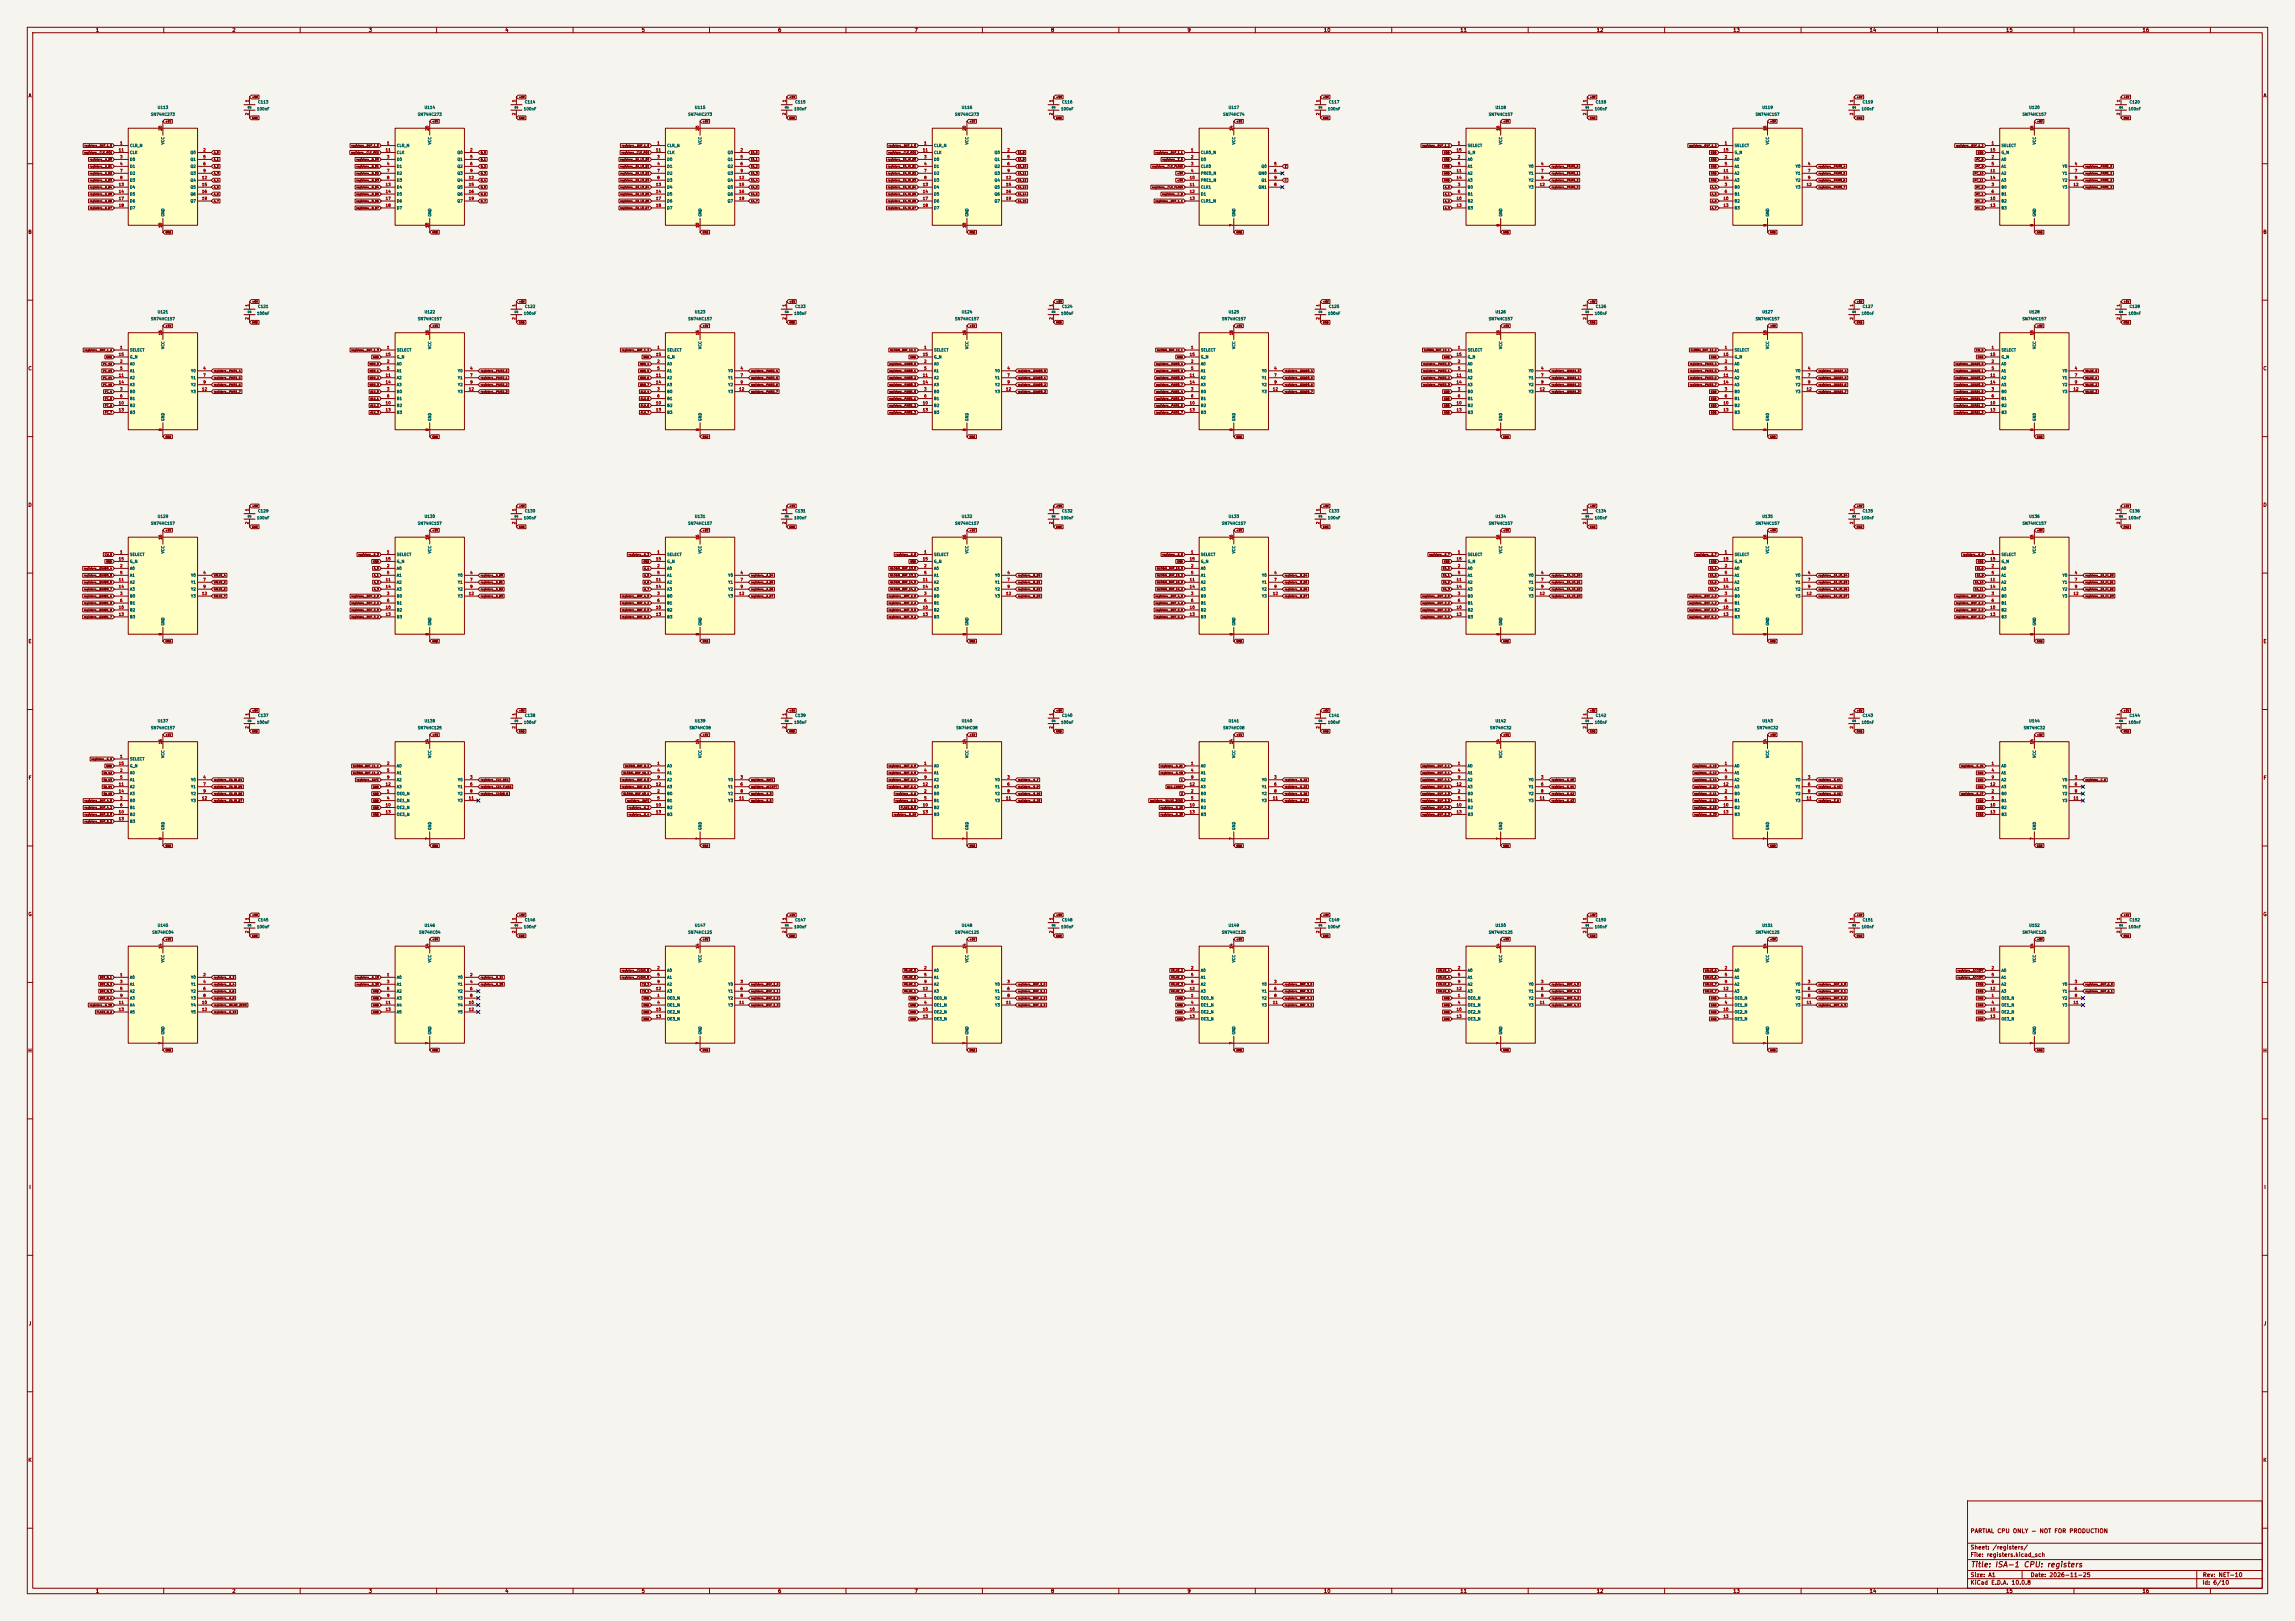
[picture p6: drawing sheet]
<svg xmlns="http://www.w3.org/2000/svg" width="841mm" height="594mm" viewBox="0 0 841 594" stroke-linecap="round" stroke-linejoin="round" font-family="sans-serif">
<defs><g id="words">
<text font-size="2" fill="#840000" x="722" y="574.8">Title: ISA-1 CPU: registers</text>
<g font-size="1.5" fill="#840000">
<text x="721.9" y="562.1">PARTIAL CPU ONLY - NOT FOR PRODUCTION</text>
<text x="721.9" y="568.1">Sheet: /registers/</text>
<text x="721.9" y="570.8">File: registers.kicad_sch</text>
<text x="721.9" y="581">KiCad E.D.A. 10.0.8</text>
<text x="721.9" y="578.2">Size: A1</text>
<text x="743.9" y="578.2">Date: 2026-11-25</text>
<text x="806.9" y="581">Id: 6/10</text>
<text x="807" y="578.2">Rev: NET-10</text>
</g>
<g font-size="1.3" fill="#840000">
<text x="35" y="12">1</text>
<text x="85" y="12">2</text>
<text x="135" y="12">3</text>
<text x="185" y="12">4</text>
<text x="235" y="12">5</text>
<text x="285" y="12">6</text>
<text x="335" y="12">7</text>
<text x="385" y="12">8</text>
<text x="435" y="12">9</text>
<text x="485" y="12">10</text>
<text x="535" y="12">11</text>
<text x="585" y="12">12</text>
<text x="635" y="12">13</text>
<text x="685" y="12">14</text>
<text x="735" y="12">15</text>
<text x="785" y="12">16</text>
<text x="10.3" y="36">A</text>
<text x="829.3" y="36">A</text>
<text x="10.2" y="86">B</text>
<text x="829.2" y="86">B</text>
<text x="10.2" y="136">C</text>
<text x="829.2" y="136">C</text>
<text x="10.2" y="186">D</text>
<text x="829.2" y="186">D</text>
<text x="10.3" y="236">E</text>
<text x="829.3" y="236">E</text>
<text x="10.3" y="286">F</text>
<text x="829.3" y="286">F</text>
<text x="10.2" y="336">G</text>
<text x="829.2" y="336">G</text>
<text x="10.2" y="386">H</text>
<text x="829.2" y="386">H</text>
<text x="10.6" y="436">I</text>
<text x="829.6" y="436">I</text>
<text x="10.4" y="486">J</text>
<text x="829.4" y="486">J</text>
<text x="10.2" y="536">K</text>
<text x="829.2" y="536">K</text>
<text x="35" y="584">1</text>
<text x="85" y="584">2</text>
<text x="135" y="584">3</text>
<text x="185" y="584">4</text>
<text x="235" y="584">5</text>
<text x="285" y="584">6</text>
<text x="335" y="584">7</text>
<text x="385" y="584">8</text>
<text x="435" y="584">9</text>
<text x="485" y="584">10</text>
<text x="535" y="584">11</text>
<text x="585" y="584">12</text>
<text x="635" y="584">13</text>
<text x="685" y="584">14</text>
<text x="735" y="584">15</text>
<text x="785" y="584">16</text>
</g>
<g font-size="1" fill="#006464">
<text x="57.6" y="40.1">U113</text>
<text x="92.2" y="40" transform="rotate(-90 92.2 40)">1</text>
<text x="92.2" y="39.9" transform="rotate(-90 92.2 39.9)">2</text>
<text x="94" y="40.7">100nF</text>
<text x="94.4" y="38.1">C113</text>
<text x="155.4" y="40.1">U114</text>
<text x="190" y="40" transform="rotate(-90 190 40)">1</text>
<text x="190" y="39.9" transform="rotate(-90 190 39.9)">2</text>
<text x="191.8" y="40.7">100nF</text>
<text x="192.2" y="38.1">C114</text>
<text x="254.5" y="40.1">U115</text>
<text x="289" y="40" transform="rotate(-90 289 40)">1</text>
<text x="289" y="39.9" transform="rotate(-90 289 39.9)">2</text>
<text x="290.9" y="40.7">100nF</text>
<text x="291.3" y="38.1">C115</text>
<text x="352.3" y="40.1">U116</text>
<text x="386.8" y="40" transform="rotate(-90 386.8 40)">1</text>
<text x="386.8" y="39.9" transform="rotate(-90 386.8 39.9)">2</text>
<text x="388.7" y="40.7">100nF</text>
<text x="389.1" y="38.1">C116</text>
<text x="450.1" y="40.1">U117</text>
<text x="484.6" y="40" transform="rotate(-90 484.6 40)">1</text>
<text x="484.6" y="39.9" transform="rotate(-90 484.6 39.9)">2</text>
<text x="486.5" y="40.7">100nF</text>
<text x="486.8" y="38.1">C117</text>
<text x="547.9" y="40.1">U118</text>
<text x="582.4" y="40" transform="rotate(-90 582.4 40)">1</text>
<text x="582.4" y="39.9" transform="rotate(-90 582.4 39.9)">2</text>
<text x="584.3" y="40.7">100nF</text>
<text x="584.6" y="38.1">C118</text>
<text x="645.6" y="40.1">U119</text>
<text x="680.2" y="40" transform="rotate(-90 680.2 40)">1</text>
<text x="680.2" y="39.9" transform="rotate(-90 680.2 39.9)">2</text>
<text x="682" y="40.7">100nF</text>
<text x="682.4" y="38.1">C119</text>
<text x="743.4" y="40.1">U120</text>
<text x="778" y="40" transform="rotate(-90 778 40)">1</text>
<text x="778" y="39.9" transform="rotate(-90 778 39.9)">2</text>
<text x="779.8" y="40.7">100nF</text>
<text x="780.2" y="38.1">C120</text>
<text x="55.2" y="42.7">SN74HC273</text>
<text x="153" y="42.7">SN74HC273</text>
<text x="252" y="42.7">SN74HC273</text>
<text x="349.8" y="42.7">SN74HC273</text>
<text x="448.1" y="42.7">SN74HC74</text>
<text x="545.4" y="42.7">SN74HC157</text>
<text x="643.2" y="42.7">SN74HC157</text>
<text x="741" y="42.7">SN74HC157</text>
<text x="60.4" y="53.1" transform="rotate(-90 60.4 53.1)">VCC</text>
<text x="158.2" y="53.1" transform="rotate(-90 158.2 53.1)">VCC</text>
<text x="257.3" y="53.1" transform="rotate(-90 257.3 53.1)">VCC</text>
<text x="355.1" y="53.1" transform="rotate(-90 355.1 53.1)">VCC</text>
<text x="452.9" y="53.1" transform="rotate(-90 452.9 53.1)">VCC</text>
<text x="550.7" y="53.1" transform="rotate(-90 550.7 53.1)">VCC</text>
<text x="648.5" y="53.1" transform="rotate(-90 648.5 53.1)">VCC</text>
<text x="746.2" y="53.1" transform="rotate(-90 746.2 53.1)">VCC</text>
<text x="47.5" y="54.1">CLR_N</text>
<text x="47.5" y="59.2">D0</text>
<text x="47.5" y="56.6">CLK</text>
<text x="69.7" y="56.6">Q0</text>
<text x="69.7" y="59.2">Q1</text>
<text x="145.3" y="54.1">CLR_N</text>
<text x="145.3" y="59.2">D0</text>
<text x="145.3" y="56.6">CLK</text>
<text x="167.5" y="56.6">Q0</text>
<text x="167.5" y="59.2">Q1</text>
<text x="244.3" y="54.1">CLR_N</text>
<text x="244.3" y="59.2">D0</text>
<text x="244.3" y="56.6">CLK</text>
<text x="266.5" y="56.6">Q0</text>
<text x="266.5" y="59.2">Q1</text>
<text x="342.1" y="54.1">CLR_N</text>
<text x="342.1" y="59.2">D0</text>
<text x="342.1" y="56.6">CLK</text>
<text x="364.3" y="56.6">Q0</text>
<text x="364.3" y="59.2">Q1</text>
<text x="439.9" y="56.6">CLR0_N</text>
<text x="439.9" y="59.2">D0</text>
<text x="537.7" y="54.1">SELECT</text>
<text x="537.7" y="59.2">A0</text>
<text x="537.7" y="56.6">G_N</text>
<text x="635.5" y="54.1">SELECT</text>
<text x="635.5" y="59.2">A0</text>
<text x="635.5" y="56.6">G_N</text>
<text x="733.3" y="54.1">SELECT</text>
<text x="733.3" y="59.2">A0</text>
<text x="733.3" y="56.6">G_N</text>
<text x="47.5" y="61.7">D1</text>
<text x="47.5" y="64.3">D2</text>
<text x="69.7" y="61.7">Q2</text>
<text x="69.7" y="64.3">Q3</text>
<text x="145.3" y="61.7">D1</text>
<text x="145.3" y="64.3">D2</text>
<text x="167.5" y="61.7">Q2</text>
<text x="167.5" y="64.3">Q3</text>
<text x="244.3" y="61.7">D1</text>
<text x="244.3" y="64.3">D2</text>
<text x="266.5" y="61.7">Q2</text>
<text x="266.5" y="64.3">Q3</text>
<text x="342.1" y="61.7">D1</text>
<text x="342.1" y="64.3">D2</text>
<text x="364.3" y="61.7">Q2</text>
<text x="364.3" y="64.3">Q3</text>
<text x="439.9" y="61.7">CLK0</text>
<text x="439.9" y="64.3">PRE0_N</text>
<text x="461.1" y="64.3">QN0</text>
<text x="462.1" y="61.7">Q0</text>
<text x="537.7" y="61.7">A1</text>
<text x="537.7" y="64.3">A2</text>
<text x="560.1" y="61.7">Y0</text>
<text x="560.1" y="64.3">Y1</text>
<text x="635.5" y="61.7">A1</text>
<text x="635.5" y="64.3">A2</text>
<text x="657.9" y="61.7">Y0</text>
<text x="657.9" y="64.3">Y1</text>
<text x="733.3" y="61.7">A1</text>
<text x="733.3" y="64.3">A2</text>
<text x="755.7" y="61.7">Y0</text>
<text x="755.7" y="64.3">Y1</text>
<text x="47.5" y="66.8">D3</text>
<text x="47.5" y="69.3">D4</text>
<text x="47.5" y="71.9">D5</text>
<text x="69.7" y="66.8">Q4</text>
<text x="69.7" y="69.3">Q5</text>
<text x="69.7" y="71.9">Q6</text>
<text x="145.3" y="66.8">D3</text>
<text x="145.3" y="69.3">D4</text>
<text x="145.3" y="71.9">D5</text>
<text x="167.5" y="66.8">Q4</text>
<text x="167.5" y="69.3">Q5</text>
<text x="167.5" y="71.9">Q6</text>
<text x="244.3" y="66.8">D3</text>
<text x="244.3" y="69.3">D4</text>
<text x="244.3" y="71.9">D5</text>
<text x="266.5" y="66.8">Q4</text>
<text x="266.5" y="69.3">Q5</text>
<text x="266.5" y="71.9">Q6</text>
<text x="342.1" y="66.8">D3</text>
<text x="342.1" y="69.3">D4</text>
<text x="342.1" y="71.9">D5</text>
<text x="364.3" y="66.8">Q4</text>
<text x="364.3" y="69.3">Q5</text>
<text x="364.3" y="71.9">Q6</text>
<text x="439.9" y="66.8">PRE1_N</text>
<text x="439.9" y="69.3">CLK1</text>
<text x="439.9" y="71.9">D1</text>
<text x="461.1" y="69.3">QN1</text>
<text x="462.1" y="66.8">Q1</text>
<text x="537.7" y="69.3">B0</text>
<text x="537.7" y="71.9">B1</text>
<text x="537.7" y="66.8">A3</text>
<text x="560.1" y="66.8">Y2</text>
<text x="560.1" y="69.3">Y3</text>
<text x="635.5" y="69.3">B0</text>
<text x="635.5" y="71.9">B1</text>
<text x="635.5" y="66.8">A3</text>
<text x="657.9" y="66.8">Y2</text>
<text x="657.9" y="69.3">Y3</text>
<text x="733.3" y="69.3">B0</text>
<text x="733.3" y="71.9">B1</text>
<text x="733.3" y="66.8">A3</text>
<text x="755.7" y="66.8">Y2</text>
<text x="755.7" y="69.3">Y3</text>
<text x="47.5" y="74.4">D6</text>
<text x="47.5" y="77">D7</text>
<text x="69.7" y="74.4">Q7</text>
<text x="145.3" y="74.4">D6</text>
<text x="145.3" y="77">D7</text>
<text x="167.5" y="74.4">Q7</text>
<text x="244.3" y="74.4">D6</text>
<text x="244.3" y="77">D7</text>
<text x="266.5" y="74.4">Q7</text>
<text x="342.1" y="74.4">D6</text>
<text x="342.1" y="77">D7</text>
<text x="364.3" y="74.4">Q7</text>
<text x="439.9" y="74.4">CLR1_N</text>
<text x="537.7" y="74.4">B2</text>
<text x="537.7" y="77">B3</text>
<text x="635.5" y="74.4">B2</text>
<text x="635.5" y="77">B3</text>
<text x="733.3" y="74.4">B2</text>
<text x="733.3" y="77">B3</text>
<text x="60.4" y="79.5" transform="rotate(-90 60.4 79.5)">GND</text>
<text x="158.2" y="79.5" transform="rotate(-90 158.2 79.5)">GND</text>
<text x="257.3" y="79.5" transform="rotate(-90 257.3 79.5)">GND</text>
<text x="355.1" y="79.5" transform="rotate(-90 355.1 79.5)">GND</text>
<text x="452.9" y="79.5" transform="rotate(-90 452.9 79.5)">GND</text>
<text x="550.7" y="79.5" transform="rotate(-90 550.7 79.5)">GND</text>
<text x="648.5" y="79.5" transform="rotate(-90 648.5 79.5)">GND</text>
<text x="746.2" y="79.5" transform="rotate(-90 746.2 79.5)">GND</text>
<text x="94.4" y="113.1">C121</text>
<text x="192.2" y="113.1">C122</text>
<text x="291.3" y="113.1">C123</text>
<text x="389.1" y="113.1">C124</text>
<text x="486.8" y="113.1">C125</text>
<text x="584.6" y="113.1">C126</text>
<text x="682.4" y="113.1">C127</text>
<text x="780.2" y="113.1">C128</text>
<text x="55.2" y="117.6">SN74HC157</text>
<text x="57.6" y="115.1">U121</text>
<text x="92.2" y="115" transform="rotate(-90 92.2 115)">1</text>
<text x="92.2" y="114.8" transform="rotate(-90 92.2 114.8)">2</text>
<text x="94" y="115.6">100nF</text>
<text x="153" y="117.6">SN74HC157</text>
<text x="155.4" y="115.1">U122</text>
<text x="190" y="115" transform="rotate(-90 190 115)">1</text>
<text x="190" y="114.8" transform="rotate(-90 190 114.8)">2</text>
<text x="191.8" y="115.6">100nF</text>
<text x="252" y="117.6">SN74HC157</text>
<text x="254.5" y="115.1">U123</text>
<text x="289" y="115" transform="rotate(-90 289 115)">1</text>
<text x="289" y="114.8" transform="rotate(-90 289 114.8)">2</text>
<text x="290.9" y="115.6">100nF</text>
<text x="349.8" y="117.6">SN74HC157</text>
<text x="352.3" y="115.1">U124</text>
<text x="386.8" y="115" transform="rotate(-90 386.8 115)">1</text>
<text x="386.8" y="114.8" transform="rotate(-90 386.8 114.8)">2</text>
<text x="388.7" y="115.6">100nF</text>
<text x="447.6" y="117.6">SN74HC157</text>
<text x="450.1" y="115.1">U125</text>
<text x="484.6" y="115" transform="rotate(-90 484.6 115)">1</text>
<text x="484.6" y="114.8" transform="rotate(-90 484.6 114.8)">2</text>
<text x="486.5" y="115.6">100nF</text>
<text x="545.4" y="117.6">SN74HC157</text>
<text x="547.9" y="115.1">U126</text>
<text x="582.4" y="115" transform="rotate(-90 582.4 115)">1</text>
<text x="582.4" y="114.8" transform="rotate(-90 582.4 114.8)">2</text>
<text x="584.3" y="115.6">100nF</text>
<text x="643.2" y="117.6">SN74HC157</text>
<text x="645.6" y="115.1">U127</text>
<text x="680.2" y="115" transform="rotate(-90 680.2 115)">1</text>
<text x="680.2" y="114.8" transform="rotate(-90 680.2 114.8)">2</text>
<text x="682" y="115.6">100nF</text>
<text x="741" y="117.6">SN74HC157</text>
<text x="743.4" y="115.1">U128</text>
<text x="778" y="115" transform="rotate(-90 778 115)">1</text>
<text x="778" y="114.8" transform="rotate(-90 778 114.8)">2</text>
<text x="779.8" y="115.6">100nF</text>
<text x="47.5" y="129">SELECT</text>
<text x="47.5" y="131.6">G_N</text>
<text x="60.4" y="128" transform="rotate(-90 60.4 128)">VCC</text>
<text x="145.3" y="129">SELECT</text>
<text x="145.3" y="131.6">G_N</text>
<text x="158.2" y="128" transform="rotate(-90 158.2 128)">VCC</text>
<text x="244.3" y="129">SELECT</text>
<text x="244.3" y="131.6">G_N</text>
<text x="257.3" y="128" transform="rotate(-90 257.3 128)">VCC</text>
<text x="342.1" y="129">SELECT</text>
<text x="342.1" y="131.6">G_N</text>
<text x="355.1" y="128" transform="rotate(-90 355.1 128)">VCC</text>
<text x="439.9" y="129">SELECT</text>
<text x="439.9" y="131.6">G_N</text>
<text x="452.9" y="128" transform="rotate(-90 452.9 128)">VCC</text>
<text x="537.7" y="129">SELECT</text>
<text x="537.7" y="131.6">G_N</text>
<text x="550.7" y="128" transform="rotate(-90 550.7 128)">VCC</text>
<text x="635.5" y="129">SELECT</text>
<text x="635.5" y="131.6">G_N</text>
<text x="648.5" y="128" transform="rotate(-90 648.5 128)">VCC</text>
<text x="733.3" y="129">SELECT</text>
<text x="733.3" y="131.6">G_N</text>
<text x="746.2" y="128" transform="rotate(-90 746.2 128)">VCC</text>
<text x="47.5" y="134.1">A0</text>
<text x="47.5" y="136.6">A1</text>
<text x="69.9" y="136.6">Y0</text>
<text x="145.3" y="134.1">A0</text>
<text x="145.3" y="136.6">A1</text>
<text x="167.7" y="136.6">Y0</text>
<text x="244.3" y="134.1">A0</text>
<text x="244.3" y="136.6">A1</text>
<text x="266.7" y="136.6">Y0</text>
<text x="342.1" y="134.1">A0</text>
<text x="342.1" y="136.6">A1</text>
<text x="364.5" y="136.6">Y0</text>
<text x="439.9" y="134.1">A0</text>
<text x="439.9" y="136.6">A1</text>
<text x="462.3" y="136.6">Y0</text>
<text x="537.7" y="134.1">A0</text>
<text x="537.7" y="136.6">A1</text>
<text x="560.1" y="136.6">Y0</text>
<text x="635.5" y="134.1">A0</text>
<text x="635.5" y="136.6">A1</text>
<text x="657.9" y="136.6">Y0</text>
<text x="733.3" y="134.1">A0</text>
<text x="733.3" y="136.6">A1</text>
<text x="755.7" y="136.6">Y0</text>
<text x="47.5" y="139.2">A2</text>
<text x="47.5" y="141.7">A3</text>
<text x="69.9" y="139.2">Y1</text>
<text x="69.9" y="141.7">Y2</text>
<text x="145.3" y="139.2">A2</text>
<text x="145.3" y="141.7">A3</text>
<text x="167.7" y="139.2">Y1</text>
<text x="167.7" y="141.7">Y2</text>
<text x="244.3" y="139.2">A2</text>
<text x="244.3" y="141.7">A3</text>
<text x="266.7" y="139.2">Y1</text>
<text x="266.7" y="141.7">Y2</text>
<text x="342.1" y="139.2">A2</text>
<text x="342.1" y="141.7">A3</text>
<text x="364.5" y="139.2">Y1</text>
<text x="364.5" y="141.7">Y2</text>
<text x="439.9" y="139.2">A2</text>
<text x="439.9" y="141.7">A3</text>
<text x="462.3" y="139.2">Y1</text>
<text x="462.3" y="141.7">Y2</text>
<text x="537.7" y="139.2">A2</text>
<text x="537.7" y="141.7">A3</text>
<text x="560.1" y="139.2">Y1</text>
<text x="560.1" y="141.7">Y2</text>
<text x="635.5" y="139.2">A2</text>
<text x="635.5" y="141.7">A3</text>
<text x="657.9" y="139.2">Y1</text>
<text x="657.9" y="141.7">Y2</text>
<text x="733.3" y="139.2">A2</text>
<text x="733.3" y="141.7">A3</text>
<text x="755.7" y="139.2">Y1</text>
<text x="755.7" y="141.7">Y2</text>
<text x="47.5" y="144.3">B0</text>
<text x="47.5" y="146.8">B1</text>
<text x="47.5" y="149.3">B2</text>
<text x="69.9" y="144.3">Y3</text>
<text x="145.3" y="144.3">B0</text>
<text x="145.3" y="146.8">B1</text>
<text x="145.3" y="149.3">B2</text>
<text x="167.7" y="144.3">Y3</text>
<text x="244.3" y="144.3">B0</text>
<text x="244.3" y="146.8">B1</text>
<text x="244.3" y="149.3">B2</text>
<text x="266.7" y="144.3">Y3</text>
<text x="342.1" y="144.3">B0</text>
<text x="342.1" y="146.8">B1</text>
<text x="342.1" y="149.3">B2</text>
<text x="364.5" y="144.3">Y3</text>
<text x="439.9" y="144.3">B0</text>
<text x="439.9" y="146.8">B1</text>
<text x="439.9" y="149.3">B2</text>
<text x="462.3" y="144.3">Y3</text>
<text x="537.7" y="144.3">B0</text>
<text x="537.7" y="146.8">B1</text>
<text x="537.7" y="149.3">B2</text>
<text x="560.1" y="144.3">Y3</text>
<text x="635.5" y="144.3">B0</text>
<text x="635.5" y="146.8">B1</text>
<text x="635.5" y="149.3">B2</text>
<text x="657.9" y="144.3">Y3</text>
<text x="733.3" y="144.3">B0</text>
<text x="733.3" y="146.8">B1</text>
<text x="733.3" y="149.3">B2</text>
<text x="755.7" y="144.3">Y3</text>
<text x="47.5" y="151.9">B3</text>
<text x="60.4" y="154.4" transform="rotate(-90 60.4 154.4)">GND</text>
<text x="145.3" y="151.9">B3</text>
<text x="158.2" y="154.4" transform="rotate(-90 158.2 154.4)">GND</text>
<text x="244.3" y="151.9">B3</text>
<text x="257.3" y="154.4" transform="rotate(-90 257.3 154.4)">GND</text>
<text x="342.1" y="151.9">B3</text>
<text x="355.1" y="154.4" transform="rotate(-90 355.1 154.4)">GND</text>
<text x="439.9" y="151.9">B3</text>
<text x="452.9" y="154.4" transform="rotate(-90 452.9 154.4)">GND</text>
<text x="537.7" y="151.9">B3</text>
<text x="550.7" y="154.4" transform="rotate(-90 550.7 154.4)">GND</text>
<text x="635.5" y="151.9">B3</text>
<text x="648.5" y="154.4" transform="rotate(-90 648.5 154.4)">GND</text>
<text x="733.3" y="151.9">B3</text>
<text x="746.2" y="154.4" transform="rotate(-90 746.2 154.4)">GND</text>
<text x="57.6" y="190">U129</text>
<text x="92.2" y="189.9" transform="rotate(-90 92.2 189.9)">1</text>
<text x="92.2" y="189.7" transform="rotate(-90 92.2 189.7)">2</text>
<text x="94" y="190.5">100nF</text>
<text x="94.4" y="188">C129</text>
<text x="155.4" y="190">U130</text>
<text x="190" y="189.9" transform="rotate(-90 190 189.9)">1</text>
<text x="190" y="189.7" transform="rotate(-90 190 189.7)">2</text>
<text x="191.8" y="190.5">100nF</text>
<text x="192.2" y="188">C130</text>
<text x="254.5" y="190">U131</text>
<text x="289" y="189.9" transform="rotate(-90 289 189.9)">1</text>
<text x="289" y="189.7" transform="rotate(-90 289 189.7)">2</text>
<text x="290.9" y="190.5">100nF</text>
<text x="291.3" y="188">C131</text>
<text x="352.3" y="190">U132</text>
<text x="386.8" y="189.9" transform="rotate(-90 386.8 189.9)">1</text>
<text x="386.8" y="189.7" transform="rotate(-90 386.8 189.7)">2</text>
<text x="388.7" y="190.5">100nF</text>
<text x="389.1" y="188">C132</text>
<text x="450.1" y="190">U133</text>
<text x="484.6" y="189.9" transform="rotate(-90 484.6 189.9)">1</text>
<text x="484.6" y="189.7" transform="rotate(-90 484.6 189.7)">2</text>
<text x="486.5" y="190.5">100nF</text>
<text x="486.8" y="188">C133</text>
<text x="547.9" y="190">U134</text>
<text x="582.4" y="189.9" transform="rotate(-90 582.4 189.9)">1</text>
<text x="582.4" y="189.7" transform="rotate(-90 582.4 189.7)">2</text>
<text x="584.3" y="190.5">100nF</text>
<text x="584.6" y="188">C134</text>
<text x="645.6" y="190">U135</text>
<text x="680.2" y="189.9" transform="rotate(-90 680.2 189.9)">1</text>
<text x="680.2" y="189.7" transform="rotate(-90 680.2 189.7)">2</text>
<text x="682" y="190.5">100nF</text>
<text x="682.4" y="188">C135</text>
<text x="743.4" y="190">U136</text>
<text x="778" y="189.9" transform="rotate(-90 778 189.9)">1</text>
<text x="778" y="189.7" transform="rotate(-90 778 189.7)">2</text>
<text x="779.8" y="190.5">100nF</text>
<text x="780.2" y="188">C136</text>
<text x="55.2" y="192.5">SN74HC157</text>
<text x="153" y="192.5">SN74HC157</text>
<text x="252" y="192.5">SN74HC157</text>
<text x="349.8" y="192.5">SN74HC157</text>
<text x="447.6" y="192.5">SN74HC157</text>
<text x="545.4" y="192.5">SN74HC157</text>
<text x="643.2" y="192.5">SN74HC157</text>
<text x="741" y="192.5">SN74HC157</text>
<text x="47.5" y="204">SELECT</text>
<text x="60.4" y="203" transform="rotate(-90 60.4 203)">VCC</text>
<text x="145.3" y="204">SELECT</text>
<text x="158.2" y="203" transform="rotate(-90 158.2 203)">VCC</text>
<text x="244.3" y="204">SELECT</text>
<text x="257.3" y="203" transform="rotate(-90 257.3 203)">VCC</text>
<text x="342.1" y="204">SELECT</text>
<text x="355.1" y="203" transform="rotate(-90 355.1 203)">VCC</text>
<text x="439.9" y="204">SELECT</text>
<text x="452.9" y="203" transform="rotate(-90 452.9 203)">VCC</text>
<text x="537.7" y="204">SELECT</text>
<text x="550.7" y="203" transform="rotate(-90 550.7 203)">VCC</text>
<text x="635.5" y="204">SELECT</text>
<text x="648.5" y="203" transform="rotate(-90 648.5 203)">VCC</text>
<text x="733.3" y="204">SELECT</text>
<text x="746.2" y="203" transform="rotate(-90 746.2 203)">VCC</text>
<text x="47.5" y="209">A0</text>
<text x="47.5" y="206.5">G_N</text>
<text x="145.3" y="209">A0</text>
<text x="145.3" y="206.5">G_N</text>
<text x="244.3" y="209">A0</text>
<text x="244.3" y="206.5">G_N</text>
<text x="342.1" y="209">A0</text>
<text x="342.1" y="206.5">G_N</text>
<text x="439.9" y="209">A0</text>
<text x="439.9" y="206.5">G_N</text>
<text x="537.7" y="209">A0</text>
<text x="537.7" y="206.5">G_N</text>
<text x="635.5" y="209">A0</text>
<text x="635.5" y="206.5">G_N</text>
<text x="733.3" y="209">A0</text>
<text x="733.3" y="206.5">G_N</text>
<text x="47.5" y="211.6">A1</text>
<text x="47.5" y="214.1">A2</text>
<text x="69.9" y="211.6">Y0</text>
<text x="69.9" y="214.1">Y1</text>
<text x="145.3" y="211.6">A1</text>
<text x="145.3" y="214.1">A2</text>
<text x="167.7" y="211.6">Y0</text>
<text x="167.7" y="214.1">Y1</text>
<text x="244.3" y="211.6">A1</text>
<text x="244.3" y="214.1">A2</text>
<text x="266.7" y="211.6">Y0</text>
<text x="266.7" y="214.1">Y1</text>
<text x="342.1" y="211.6">A1</text>
<text x="342.1" y="214.1">A2</text>
<text x="364.5" y="211.6">Y0</text>
<text x="364.5" y="214.1">Y1</text>
<text x="439.9" y="211.6">A1</text>
<text x="439.9" y="214.1">A2</text>
<text x="462.3" y="211.6">Y0</text>
<text x="462.3" y="214.1">Y1</text>
<text x="537.7" y="211.6">A1</text>
<text x="537.7" y="214.1">A2</text>
<text x="560.1" y="211.6">Y0</text>
<text x="560.1" y="214.1">Y1</text>
<text x="635.5" y="211.6">A1</text>
<text x="635.5" y="214.1">A2</text>
<text x="657.9" y="211.6">Y0</text>
<text x="657.9" y="214.1">Y1</text>
<text x="733.3" y="211.6">A1</text>
<text x="733.3" y="214.1">A2</text>
<text x="755.7" y="211.6">Y0</text>
<text x="755.7" y="214.1">Y1</text>
<text x="47.5" y="219.2">B0</text>
<text x="47.5" y="221.7">B1</text>
<text x="47.5" y="216.7">A3</text>
<text x="69.9" y="216.7">Y2</text>
<text x="69.9" y="219.2">Y3</text>
<text x="145.3" y="219.2">B0</text>
<text x="145.3" y="221.7">B1</text>
<text x="145.3" y="216.7">A3</text>
<text x="167.7" y="216.7">Y2</text>
<text x="167.7" y="219.2">Y3</text>
<text x="244.3" y="219.2">B0</text>
<text x="244.3" y="221.7">B1</text>
<text x="244.3" y="216.7">A3</text>
<text x="266.7" y="216.7">Y2</text>
<text x="266.7" y="219.2">Y3</text>
<text x="342.1" y="219.2">B0</text>
<text x="342.1" y="221.7">B1</text>
<text x="342.1" y="216.7">A3</text>
<text x="364.5" y="216.7">Y2</text>
<text x="364.5" y="219.2">Y3</text>
<text x="439.9" y="219.2">B0</text>
<text x="439.9" y="221.7">B1</text>
<text x="439.9" y="216.7">A3</text>
<text x="462.3" y="216.7">Y2</text>
<text x="462.3" y="219.2">Y3</text>
<text x="537.7" y="219.2">B0</text>
<text x="537.7" y="221.7">B1</text>
<text x="537.7" y="216.7">A3</text>
<text x="560.1" y="216.7">Y2</text>
<text x="560.1" y="219.2">Y3</text>
<text x="635.5" y="219.2">B0</text>
<text x="635.5" y="221.7">B1</text>
<text x="635.5" y="216.7">A3</text>
<text x="657.9" y="216.7">Y2</text>
<text x="657.9" y="219.2">Y3</text>
<text x="733.3" y="219.2">B0</text>
<text x="733.3" y="221.7">B1</text>
<text x="733.3" y="216.7">A3</text>
<text x="755.7" y="216.7">Y2</text>
<text x="755.7" y="219.2">Y3</text>
<text x="47.5" y="224.3">B2</text>
<text x="47.5" y="226.8">B3</text>
<text x="145.3" y="224.3">B2</text>
<text x="145.3" y="226.8">B3</text>
<text x="244.3" y="224.3">B2</text>
<text x="244.3" y="226.8">B3</text>
<text x="342.1" y="224.3">B2</text>
<text x="342.1" y="226.8">B3</text>
<text x="439.9" y="224.3">B2</text>
<text x="439.9" y="226.8">B3</text>
<text x="537.7" y="224.3">B2</text>
<text x="537.7" y="226.8">B3</text>
<text x="635.5" y="224.3">B2</text>
<text x="635.5" y="226.8">B3</text>
<text x="733.3" y="224.3">B2</text>
<text x="733.3" y="226.8">B3</text>
<text x="60.4" y="229.4" transform="rotate(-90 60.4 229.4)">GND</text>
<text x="158.2" y="229.4" transform="rotate(-90 158.2 229.4)">GND</text>
<text x="257.3" y="229.4" transform="rotate(-90 257.3 229.4)">GND</text>
<text x="355.1" y="229.4" transform="rotate(-90 355.1 229.4)">GND</text>
<text x="452.9" y="229.4" transform="rotate(-90 452.9 229.4)">GND</text>
<text x="550.7" y="229.4" transform="rotate(-90 550.7 229.4)">GND</text>
<text x="648.5" y="229.4" transform="rotate(-90 648.5 229.4)">GND</text>
<text x="746.2" y="229.4" transform="rotate(-90 746.2 229.4)">GND</text>
<text x="94.4" y="262.9">C137</text>
<text x="192.2" y="262.9">C138</text>
<text x="291.3" y="262.9">C139</text>
<text x="389.1" y="262.9">C140</text>
<text x="486.8" y="262.9">C141</text>
<text x="584.6" y="262.9">C142</text>
<text x="682.4" y="262.9">C143</text>
<text x="780.2" y="262.9">C144</text>
<text x="55.2" y="267.5">SN74HC157</text>
<text x="57.6" y="264.9">U137</text>
<text x="92.2" y="264.8" transform="rotate(-90 92.2 264.8)">1</text>
<text x="92.2" y="264.7" transform="rotate(-90 92.2 264.7)">2</text>
<text x="94" y="265.5">100nF</text>
<text x="153" y="267.5">SN74HC125</text>
<text x="155.4" y="264.9">U138</text>
<text x="190" y="264.8" transform="rotate(-90 190 264.8)">1</text>
<text x="190" y="264.7" transform="rotate(-90 190 264.7)">2</text>
<text x="191.8" y="265.5">100nF</text>
<text x="252.5" y="267.5">SN74HC08</text>
<text x="254.5" y="264.9">U139</text>
<text x="289" y="264.8" transform="rotate(-90 289 264.8)">1</text>
<text x="289" y="264.7" transform="rotate(-90 289 264.7)">2</text>
<text x="290.9" y="265.5">100nF</text>
<text x="350.3" y="267.5">SN74HC08</text>
<text x="352.3" y="264.9">U140</text>
<text x="386.8" y="264.8" transform="rotate(-90 386.8 264.8)">1</text>
<text x="386.8" y="264.7" transform="rotate(-90 386.8 264.7)">2</text>
<text x="388.7" y="265.5">100nF</text>
<text x="448.1" y="267.5">SN74HC08</text>
<text x="450.1" y="264.9">U141</text>
<text x="484.6" y="264.8" transform="rotate(-90 484.6 264.8)">1</text>
<text x="484.6" y="264.7" transform="rotate(-90 484.6 264.7)">2</text>
<text x="486.5" y="265.5">100nF</text>
<text x="545.9" y="267.5">SN74HC32</text>
<text x="547.9" y="264.9">U142</text>
<text x="582.4" y="264.8" transform="rotate(-90 582.4 264.8)">1</text>
<text x="582.4" y="264.7" transform="rotate(-90 582.4 264.7)">2</text>
<text x="584.3" y="265.5">100nF</text>
<text x="643.7" y="267.5">SN74HC32</text>
<text x="645.6" y="264.9">U143</text>
<text x="680.2" y="264.8" transform="rotate(-90 680.2 264.8)">1</text>
<text x="680.2" y="264.7" transform="rotate(-90 680.2 264.7)">2</text>
<text x="682" y="265.5">100nF</text>
<text x="741.5" y="267.5">SN74HC32</text>
<text x="743.4" y="264.9">U144</text>
<text x="778" y="264.8" transform="rotate(-90 778 264.8)">1</text>
<text x="778" y="264.7" transform="rotate(-90 778 264.7)">2</text>
<text x="779.8" y="265.5">100nF</text>
<text x="47.5" y="278.9">SELECT</text>
<text x="47.5" y="281.4">G_N</text>
<text x="60.4" y="277.9" transform="rotate(-90 60.4 277.9)">VCC</text>
<text x="145.3" y="281.4">A0</text>
<text x="158.2" y="277.9" transform="rotate(-90 158.2 277.9)">VCC</text>
<text x="244.3" y="281.4">A0</text>
<text x="257.3" y="277.9" transform="rotate(-90 257.3 277.9)">VCC</text>
<text x="342.1" y="281.4">A0</text>
<text x="355.1" y="277.9" transform="rotate(-90 355.1 277.9)">VCC</text>
<text x="439.9" y="281.4">A0</text>
<text x="452.9" y="277.9" transform="rotate(-90 452.9 277.9)">VCC</text>
<text x="537.7" y="281.4">A0</text>
<text x="550.7" y="277.9" transform="rotate(-90 550.7 277.9)">VCC</text>
<text x="635.5" y="281.4">A0</text>
<text x="648.5" y="277.9" transform="rotate(-90 648.5 277.9)">VCC</text>
<text x="733.3" y="281.4">A0</text>
<text x="746.2" y="277.9" transform="rotate(-90 746.2 277.9)">VCC</text>
<text x="47.5" y="284">A0</text>
<text x="47.5" y="286.5">A1</text>
<text x="69.9" y="286.5">Y0</text>
<text x="145.3" y="284">A1</text>
<text x="145.3" y="286.5">A2</text>
<text x="167.7" y="286.5">Y0</text>
<text x="244.3" y="284">A1</text>
<text x="244.3" y="286.5">A2</text>
<text x="266.7" y="286.5">Y0</text>
<text x="342.1" y="284">A1</text>
<text x="342.1" y="286.5">A2</text>
<text x="364.5" y="286.5">Y0</text>
<text x="439.9" y="284">A1</text>
<text x="439.9" y="286.5">A2</text>
<text x="462.3" y="286.5">Y0</text>
<text x="537.7" y="284">A1</text>
<text x="537.7" y="286.5">A2</text>
<text x="560.1" y="286.5">Y0</text>
<text x="635.5" y="284">A1</text>
<text x="635.5" y="286.5">A2</text>
<text x="657.9" y="286.5">Y0</text>
<text x="733.3" y="284">A1</text>
<text x="733.3" y="286.5">A2</text>
<text x="755.7" y="286.5">Y0</text>
<text x="47.5" y="289">A2</text>
<text x="47.5" y="291.6">A3</text>
<text x="69.9" y="289">Y1</text>
<text x="69.9" y="291.6">Y2</text>
<text x="145.3" y="291.6">OE0_N</text>
<text x="145.3" y="289">A3</text>
<text x="167.7" y="289">Y1</text>
<text x="167.7" y="291.6">Y2</text>
<text x="244.3" y="291.6">B0</text>
<text x="244.3" y="289">A3</text>
<text x="266.7" y="289">Y1</text>
<text x="266.7" y="291.6">Y2</text>
<text x="342.1" y="291.6">B0</text>
<text x="342.1" y="289">A3</text>
<text x="364.5" y="289">Y1</text>
<text x="364.5" y="291.6">Y2</text>
<text x="439.9" y="291.6">B0</text>
<text x="439.9" y="289">A3</text>
<text x="462.3" y="289">Y1</text>
<text x="462.3" y="291.6">Y2</text>
<text x="537.7" y="291.6">B0</text>
<text x="537.7" y="289">A3</text>
<text x="560.1" y="289">Y1</text>
<text x="560.1" y="291.6">Y2</text>
<text x="635.5" y="291.6">B0</text>
<text x="635.5" y="289">A3</text>
<text x="657.9" y="289">Y1</text>
<text x="657.9" y="291.6">Y2</text>
<text x="733.3" y="291.6">B0</text>
<text x="733.3" y="289">A3</text>
<text x="755.7" y="289">Y1</text>
<text x="755.7" y="291.6">Y2</text>
<text x="47.5" y="294.1">B0</text>
<text x="47.5" y="296.7">B1</text>
<text x="47.5" y="299.2">B2</text>
<text x="69.9" y="294.1">Y3</text>
<text x="145.3" y="294.1">OE1_N</text>
<text x="145.3" y="296.7">OE2_N</text>
<text x="145.3" y="299.2">OE3_N</text>
<text x="167.7" y="294.1">Y3</text>
<text x="244.3" y="294.1">B1</text>
<text x="244.3" y="296.7">B2</text>
<text x="244.3" y="299.2">B3</text>
<text x="266.7" y="294.1">Y3</text>
<text x="342.1" y="294.1">B1</text>
<text x="342.1" y="296.7">B2</text>
<text x="342.1" y="299.2">B3</text>
<text x="364.5" y="294.1">Y3</text>
<text x="439.9" y="294.1">B1</text>
<text x="439.9" y="296.7">B2</text>
<text x="439.9" y="299.2">B3</text>
<text x="462.3" y="294.1">Y3</text>
<text x="537.7" y="294.1">B1</text>
<text x="537.7" y="296.7">B2</text>
<text x="537.7" y="299.2">B3</text>
<text x="560.1" y="294.1">Y3</text>
<text x="635.5" y="294.1">B1</text>
<text x="635.5" y="296.7">B2</text>
<text x="635.5" y="299.2">B3</text>
<text x="657.9" y="294.1">Y3</text>
<text x="733.3" y="294.1">B1</text>
<text x="733.3" y="296.7">B2</text>
<text x="733.3" y="299.2">B3</text>
<text x="755.7" y="294.1">Y3</text>
<text x="47.5" y="301.7">B3</text>
<text x="60.4" y="304.3" transform="rotate(-90 60.4 304.3)">GND</text>
<text x="158.2" y="304.3" transform="rotate(-90 158.2 304.3)">GND</text>
<text x="257.3" y="304.3" transform="rotate(-90 257.3 304.3)">GND</text>
<text x="355.1" y="304.3" transform="rotate(-90 355.1 304.3)">GND</text>
<text x="452.9" y="304.3" transform="rotate(-90 452.9 304.3)">GND</text>
<text x="550.7" y="304.3" transform="rotate(-90 550.7 304.3)">GND</text>
<text x="648.5" y="304.3" transform="rotate(-90 648.5 304.3)">GND</text>
<text x="746.2" y="304.3" transform="rotate(-90 746.2 304.3)">GND</text>
<text x="57.6" y="339.8">U145</text>
<text x="92.2" y="339.7" transform="rotate(-90 92.2 339.7)">1</text>
<text x="92.2" y="339.6" transform="rotate(-90 92.2 339.6)">2</text>
<text x="94" y="340.4">100nF</text>
<text x="94.4" y="337.8">C145</text>
<text x="155.4" y="339.8">U146</text>
<text x="190" y="339.7" transform="rotate(-90 190 339.7)">1</text>
<text x="190" y="339.6" transform="rotate(-90 190 339.6)">2</text>
<text x="191.8" y="340.4">100nF</text>
<text x="192.2" y="337.8">C146</text>
<text x="254.5" y="339.8">U147</text>
<text x="289" y="339.7" transform="rotate(-90 289 339.7)">1</text>
<text x="289" y="339.6" transform="rotate(-90 289 339.6)">2</text>
<text x="290.9" y="340.4">100nF</text>
<text x="291.3" y="337.8">C147</text>
<text x="352.3" y="339.8">U148</text>
<text x="386.8" y="339.7" transform="rotate(-90 386.8 339.7)">1</text>
<text x="386.8" y="339.6" transform="rotate(-90 386.8 339.6)">2</text>
<text x="388.7" y="340.4">100nF</text>
<text x="389.1" y="337.8">C148</text>
<text x="450.1" y="339.8">U149</text>
<text x="484.6" y="339.7" transform="rotate(-90 484.6 339.7)">1</text>
<text x="484.6" y="339.6" transform="rotate(-90 484.6 339.6)">2</text>
<text x="486.5" y="340.4">100nF</text>
<text x="486.8" y="337.8">C149</text>
<text x="547.9" y="339.8">U150</text>
<text x="582.4" y="339.7" transform="rotate(-90 582.4 339.7)">1</text>
<text x="582.4" y="339.6" transform="rotate(-90 582.4 339.6)">2</text>
<text x="584.3" y="340.4">100nF</text>
<text x="584.6" y="337.8">C150</text>
<text x="645.6" y="339.8">U151</text>
<text x="680.2" y="339.7" transform="rotate(-90 680.2 339.7)">1</text>
<text x="680.2" y="339.6" transform="rotate(-90 680.2 339.6)">2</text>
<text x="682" y="340.4">100nF</text>
<text x="682.4" y="337.8">C151</text>
<text x="743.4" y="339.8">U152</text>
<text x="778" y="339.7" transform="rotate(-90 778 339.7)">1</text>
<text x="778" y="339.6" transform="rotate(-90 778 339.6)">2</text>
<text x="779.8" y="340.4">100nF</text>
<text x="780.2" y="337.8">C152</text>
<text x="55.7" y="342.4">SN74HC04</text>
<text x="153.5" y="342.4">SN74HC04</text>
<text x="252" y="342.4">SN74HC125</text>
<text x="349.8" y="342.4">SN74HC125</text>
<text x="447.6" y="342.4">SN74HC125</text>
<text x="545.4" y="342.4">SN74HC125</text>
<text x="643.2" y="342.4">SN74HC125</text>
<text x="741" y="342.4">SN74HC125</text>
<text x="60.4" y="352.8" transform="rotate(-90 60.4 352.8)">VCC</text>
<text x="158.2" y="352.8" transform="rotate(-90 158.2 352.8)">VCC</text>
<text x="257.3" y="352.8" transform="rotate(-90 257.3 352.8)">VCC</text>
<text x="355.1" y="352.8" transform="rotate(-90 355.1 352.8)">VCC</text>
<text x="452.9" y="352.8" transform="rotate(-90 452.9 352.8)">VCC</text>
<text x="550.7" y="352.8" transform="rotate(-90 550.7 352.8)">VCC</text>
<text x="648.5" y="352.8" transform="rotate(-90 648.5 352.8)">VCC</text>
<text x="746.2" y="352.8" transform="rotate(-90 746.2 352.8)">VCC</text>
<text x="47.5" y="358.9">A0</text>
<text x="69.9" y="358.9">Y0</text>
<text x="145.3" y="358.9">A0</text>
<text x="167.7" y="358.9">Y0</text>
<text x="244.3" y="356.4">A0</text>
<text x="244.3" y="358.9">A1</text>
<text x="342.1" y="356.4">A0</text>
<text x="342.1" y="358.9">A1</text>
<text x="439.9" y="356.4">A0</text>
<text x="439.9" y="358.9">A1</text>
<text x="537.7" y="356.4">A0</text>
<text x="537.7" y="358.9">A1</text>
<text x="635.5" y="356.4">A0</text>
<text x="635.5" y="358.9">A1</text>
<text x="733.3" y="356.4">A0</text>
<text x="733.3" y="358.9">A1</text>
<text x="47.5" y="361.4">A1</text>
<text x="47.5" y="364">A2</text>
<text x="69.9" y="361.4">Y1</text>
<text x="69.9" y="364">Y2</text>
<text x="145.3" y="361.4">A1</text>
<text x="145.3" y="364">A2</text>
<text x="167.7" y="361.4">Y1</text>
<text x="167.7" y="364">Y2</text>
<text x="244.3" y="361.4">A2</text>
<text x="244.3" y="364">A3</text>
<text x="266.7" y="361.4">Y0</text>
<text x="266.7" y="364">Y1</text>
<text x="342.1" y="361.4">A2</text>
<text x="342.1" y="364">A3</text>
<text x="364.5" y="361.4">Y0</text>
<text x="364.5" y="364">Y1</text>
<text x="439.9" y="361.4">A2</text>
<text x="439.9" y="364">A3</text>
<text x="462.3" y="361.4">Y0</text>
<text x="462.3" y="364">Y1</text>
<text x="537.7" y="361.4">A2</text>
<text x="537.7" y="364">A3</text>
<text x="560.1" y="361.4">Y0</text>
<text x="560.1" y="364">Y1</text>
<text x="635.5" y="361.4">A2</text>
<text x="635.5" y="364">A3</text>
<text x="657.9" y="361.4">Y0</text>
<text x="657.9" y="364">Y1</text>
<text x="733.3" y="361.4">A2</text>
<text x="733.3" y="364">A3</text>
<text x="755.7" y="361.4">Y0</text>
<text x="755.7" y="364">Y1</text>
<text x="47.5" y="366.5">A3</text>
<text x="47.5" y="369.1">A4</text>
<text x="47.5" y="371.6">A5</text>
<text x="69.9" y="366.5">Y3</text>
<text x="69.9" y="369.1">Y4</text>
<text x="69.9" y="371.6">Y5</text>
<text x="145.3" y="366.5">A3</text>
<text x="145.3" y="369.1">A4</text>
<text x="145.3" y="371.6">A5</text>
<text x="167.7" y="366.5">Y3</text>
<text x="167.7" y="369.1">Y4</text>
<text x="167.7" y="371.6">Y5</text>
<text x="244.3" y="366.5">OE0_N</text>
<text x="244.3" y="369.1">OE1_N</text>
<text x="244.3" y="371.6">OE2_N</text>
<text x="266.7" y="366.5">Y2</text>
<text x="266.7" y="369.1">Y3</text>
<text x="342.1" y="366.5">OE0_N</text>
<text x="342.1" y="369.1">OE1_N</text>
<text x="342.1" y="371.6">OE2_N</text>
<text x="364.5" y="366.5">Y2</text>
<text x="364.5" y="369.1">Y3</text>
<text x="439.9" y="366.5">OE0_N</text>
<text x="439.9" y="369.1">OE1_N</text>
<text x="439.9" y="371.6">OE2_N</text>
<text x="462.3" y="366.5">Y2</text>
<text x="462.3" y="369.1">Y3</text>
<text x="537.7" y="366.5">OE0_N</text>
<text x="537.7" y="369.1">OE1_N</text>
<text x="537.7" y="371.6">OE2_N</text>
<text x="560.1" y="366.5">Y2</text>
<text x="560.1" y="369.1">Y3</text>
<text x="635.5" y="366.5">OE0_N</text>
<text x="635.5" y="369.1">OE1_N</text>
<text x="635.5" y="371.6">OE2_N</text>
<text x="657.9" y="366.5">Y2</text>
<text x="657.9" y="369.1">Y3</text>
<text x="733.3" y="366.5">OE0_N</text>
<text x="733.3" y="369.1">OE1_N</text>
<text x="733.3" y="371.6">OE2_N</text>
<text x="755.7" y="366.5">Y2</text>
<text x="755.7" y="369.1">Y3</text>
<text x="244.3" y="374.1">OE3_N</text>
<text x="342.1" y="374.1">OE3_N</text>
<text x="439.9" y="374.1">OE3_N</text>
<text x="537.7" y="374.1">OE3_N</text>
<text x="635.5" y="374.1">OE3_N</text>
<text x="733.3" y="374.1">OE3_N</text>
<text x="60.4" y="379.2" transform="rotate(-90 60.4 379.2)">GND</text>
<text x="158.2" y="379.2" transform="rotate(-90 158.2 379.2)">GND</text>
<text x="257.3" y="379.2" transform="rotate(-90 257.3 379.2)">GND</text>
<text x="355.1" y="379.2" transform="rotate(-90 355.1 379.2)">GND</text>
<text x="452.9" y="379.2" transform="rotate(-90 452.9 379.2)">GND</text>
<text x="550.7" y="379.2" transform="rotate(-90 550.7 379.2)">GND</text>
<text x="648.5" y="379.2" transform="rotate(-90 648.5 379.2)">GND</text>
<text x="746.2" y="379.2" transform="rotate(-90 746.2 379.2)">GND</text>
</g>
<g font-size="1" fill="#a90000">
<text x="91.3" y="37.5" transform="rotate(-90 91.3 37.5)">1</text>
<text x="189" y="37.5" transform="rotate(-90 189 37.5)">1</text>
<text x="288.1" y="37.5" transform="rotate(-90 288.1 37.5)">1</text>
<text x="385.9" y="37.5" transform="rotate(-90 385.9 37.5)">1</text>
<text x="483.7" y="37.5" transform="rotate(-90 483.7 37.5)">1</text>
<text x="581.5" y="37.5" transform="rotate(-90 581.5 37.5)">1</text>
<text x="679.3" y="37.5" transform="rotate(-90 679.3 37.5)">1</text>
<text x="777.1" y="37.5" transform="rotate(-90 777.1 37.5)">1</text>
<text x="91.3" y="42.4" transform="rotate(-90 91.3 42.4)">2</text>
<text x="189" y="42.4" transform="rotate(-90 189 42.4)">2</text>
<text x="288.1" y="42.4" transform="rotate(-90 288.1 42.4)">2</text>
<text x="385.9" y="42.4" transform="rotate(-90 385.9 42.4)">2</text>
<text x="483.7" y="42.4" transform="rotate(-90 483.7 42.4)">2</text>
<text x="581.5" y="42.4" transform="rotate(-90 581.5 42.4)">2</text>
<text x="679.3" y="42.4" transform="rotate(-90 679.3 42.4)">2</text>
<text x="777.1" y="42.4" transform="rotate(-90 777.1 42.4)">2</text>
<text x="43.9" y="53.2">1</text>
<text x="59.5" y="48" transform="rotate(-90 59.5 48)">20</text>
<text x="141.7" y="53.2">1</text>
<text x="157.3" y="48" transform="rotate(-90 157.3 48)">20</text>
<text x="240.7" y="53.2">1</text>
<text x="256.4" y="48" transform="rotate(-90 256.4 48)">20</text>
<text x="338.5" y="53.2">1</text>
<text x="354.1" y="48" transform="rotate(-90 354.1 48)">20</text>
<text x="451.9" y="48" transform="rotate(-90 451.9 48)">14</text>
<text x="534.1" y="53.2">1</text>
<text x="549.7" y="48" transform="rotate(-90 549.7 48)">16</text>
<text x="631.9" y="53.2">1</text>
<text x="647.5" y="48" transform="rotate(-90 647.5 48)">16</text>
<text x="729.7" y="53.2">1</text>
<text x="745.3" y="48" transform="rotate(-90 745.3 48)">16</text>
<text x="43.4" y="55.7">11</text>
<text x="43.9" y="58.2">3</text>
<text x="74.4" y="55.7">2</text>
<text x="74.4" y="58.2">5</text>
<text x="141.2" y="55.7">11</text>
<text x="141.7" y="58.2">3</text>
<text x="172.1" y="55.7">2</text>
<text x="172.1" y="58.2">5</text>
<text x="240.2" y="55.7">11</text>
<text x="240.7" y="58.2">3</text>
<text x="271.2" y="55.7">2</text>
<text x="271.2" y="58.2">5</text>
<text x="338" y="55.7">11</text>
<text x="338.5" y="58.2">3</text>
<text x="369" y="55.7">2</text>
<text x="369" y="58.2">5</text>
<text x="436.3" y="55.7">1</text>
<text x="436.3" y="58.2">2</text>
<text x="533.6" y="55.7">15</text>
<text x="534.1" y="58.2">2</text>
<text x="631.4" y="55.7">15</text>
<text x="631.9" y="58.2">2</text>
<text x="729.2" y="55.7">15</text>
<text x="729.7" y="58.2">2</text>
<text x="43.9" y="60.8">4</text>
<text x="43.9" y="63.3">7</text>
<text x="43.9" y="65.9">8</text>
<text x="73.9" y="65.9">12</text>
<text x="74.4" y="60.8">6</text>
<text x="74.4" y="63.3">9</text>
<text x="141.7" y="60.8">4</text>
<text x="141.7" y="63.3">7</text>
<text x="141.7" y="65.9">8</text>
<text x="171.7" y="65.9">12</text>
<text x="172.1" y="60.8">6</text>
<text x="172.1" y="63.3">9</text>
<text x="240.7" y="60.8">4</text>
<text x="240.7" y="63.3">7</text>
<text x="240.7" y="65.9">8</text>
<text x="270.7" y="65.9">12</text>
<text x="271.2" y="60.8">6</text>
<text x="271.2" y="63.3">9</text>
<text x="338.5" y="60.8">4</text>
<text x="338.5" y="63.3">7</text>
<text x="338.5" y="65.9">8</text>
<text x="368.5" y="65.9">12</text>
<text x="369" y="60.8">6</text>
<text x="369" y="63.3">9</text>
<text x="435.8" y="65.9">10</text>
<text x="436.3" y="60.8">3</text>
<text x="436.3" y="63.3">4</text>
<text x="466.8" y="60.8">5</text>
<text x="466.8" y="63.3">6</text>
<text x="466.8" y="65.9">9</text>
<text x="533.6" y="63.3">11</text>
<text x="533.6" y="65.9">14</text>
<text x="534.1" y="60.8">5</text>
<text x="564.6" y="60.8">4</text>
<text x="564.6" y="63.3">7</text>
<text x="564.6" y="65.9">9</text>
<text x="631.4" y="63.3">11</text>
<text x="631.4" y="65.9">14</text>
<text x="631.9" y="60.8">5</text>
<text x="662.4" y="60.8">4</text>
<text x="662.4" y="63.3">7</text>
<text x="662.4" y="65.9">9</text>
<text x="729.2" y="63.3">11</text>
<text x="729.2" y="65.9">14</text>
<text x="729.7" y="60.8">5</text>
<text x="760.2" y="60.8">4</text>
<text x="760.2" y="63.3">7</text>
<text x="760.2" y="65.9">9</text>
<text x="43.4" y="68.4">13</text>
<text x="43.4" y="70.9">14</text>
<text x="73.9" y="68.4">15</text>
<text x="73.9" y="70.9">16</text>
<text x="141.2" y="68.4">13</text>
<text x="141.2" y="70.9">14</text>
<text x="171.7" y="68.4">15</text>
<text x="171.7" y="70.9">16</text>
<text x="240.2" y="68.4">13</text>
<text x="240.2" y="70.9">14</text>
<text x="270.7" y="68.4">15</text>
<text x="270.7" y="70.9">16</text>
<text x="338" y="68.4">13</text>
<text x="338" y="70.9">14</text>
<text x="368.5" y="68.4">15</text>
<text x="368.5" y="70.9">16</text>
<text x="435.8" y="68.4">11</text>
<text x="435.8" y="70.9">12</text>
<text x="466.8" y="68.4">8</text>
<text x="534.1" y="68.4">3</text>
<text x="534.1" y="70.9">6</text>
<text x="564.1" y="68.4">12</text>
<text x="631.9" y="68.4">3</text>
<text x="631.9" y="70.9">6</text>
<text x="661.9" y="68.4">12</text>
<text x="729.7" y="68.4">3</text>
<text x="729.7" y="70.9">6</text>
<text x="759.7" y="68.4">12</text>
<text x="43.4" y="73.5">17</text>
<text x="43.4" y="76">18</text>
<text x="73.9" y="73.5">19</text>
<text x="141.2" y="73.5">17</text>
<text x="141.2" y="76">18</text>
<text x="171.7" y="73.5">19</text>
<text x="240.2" y="73.5">17</text>
<text x="240.2" y="76">18</text>
<text x="270.7" y="73.5">19</text>
<text x="338" y="73.5">17</text>
<text x="338" y="76">18</text>
<text x="368.5" y="73.5">19</text>
<text x="435.8" y="73.5">13</text>
<text x="533.6" y="73.5">10</text>
<text x="533.6" y="76">13</text>
<text x="631.4" y="73.5">10</text>
<text x="631.4" y="76">13</text>
<text x="729.2" y="73.5">10</text>
<text x="729.2" y="76">13</text>
<text x="59.5" y="83.6" transform="rotate(-90 59.5 83.6)">10</text>
<text x="157.3" y="83.6" transform="rotate(-90 157.3 83.6)">10</text>
<text x="256.4" y="83.6" transform="rotate(-90 256.4 83.6)">10</text>
<text x="354.1" y="83.6" transform="rotate(-90 354.1 83.6)">10</text>
<text x="451.9" y="83.1" transform="rotate(-90 451.9 83.1)">7</text>
<text x="549.7" y="83.1" transform="rotate(-90 549.7 83.1)">8</text>
<text x="647.5" y="83.1" transform="rotate(-90 647.5 83.1)">8</text>
<text x="745.3" y="83.1" transform="rotate(-90 745.3 83.1)">8</text>
<text x="91.3" y="112.5" transform="rotate(-90 91.3 112.5)">1</text>
<text x="189" y="112.5" transform="rotate(-90 189 112.5)">1</text>
<text x="288.1" y="112.5" transform="rotate(-90 288.1 112.5)">1</text>
<text x="385.9" y="112.5" transform="rotate(-90 385.9 112.5)">1</text>
<text x="483.7" y="112.5" transform="rotate(-90 483.7 112.5)">1</text>
<text x="581.5" y="112.5" transform="rotate(-90 581.5 112.5)">1</text>
<text x="679.3" y="112.5" transform="rotate(-90 679.3 112.5)">1</text>
<text x="777.1" y="112.5" transform="rotate(-90 777.1 112.5)">1</text>
<text x="91.3" y="117.3" transform="rotate(-90 91.3 117.3)">2</text>
<text x="189" y="117.3" transform="rotate(-90 189 117.3)">2</text>
<text x="288.1" y="117.3" transform="rotate(-90 288.1 117.3)">2</text>
<text x="385.9" y="117.3" transform="rotate(-90 385.9 117.3)">2</text>
<text x="483.7" y="117.3" transform="rotate(-90 483.7 117.3)">2</text>
<text x="581.5" y="117.3" transform="rotate(-90 581.5 117.3)">2</text>
<text x="679.3" y="117.3" transform="rotate(-90 679.3 117.3)">2</text>
<text x="777.1" y="117.3" transform="rotate(-90 777.1 117.3)">2</text>
<text x="59.5" y="123" transform="rotate(-90 59.5 123)">16</text>
<text x="157.3" y="123" transform="rotate(-90 157.3 123)">16</text>
<text x="256.4" y="123" transform="rotate(-90 256.4 123)">16</text>
<text x="354.1" y="123" transform="rotate(-90 354.1 123)">16</text>
<text x="451.9" y="123" transform="rotate(-90 451.9 123)">16</text>
<text x="549.7" y="123" transform="rotate(-90 549.7 123)">16</text>
<text x="647.5" y="123" transform="rotate(-90 647.5 123)">16</text>
<text x="745.3" y="123" transform="rotate(-90 745.3 123)">16</text>
<text x="43.4" y="130.6">15</text>
<text x="43.9" y="128.1">1</text>
<text x="141.2" y="130.6">15</text>
<text x="141.7" y="128.1">1</text>
<text x="240.2" y="130.6">15</text>
<text x="240.7" y="128.1">1</text>
<text x="338" y="130.6">15</text>
<text x="338.5" y="128.1">1</text>
<text x="435.8" y="130.6">15</text>
<text x="436.3" y="128.1">1</text>
<text x="533.6" y="130.6">15</text>
<text x="534.1" y="128.1">1</text>
<text x="631.4" y="130.6">15</text>
<text x="631.9" y="128.1">1</text>
<text x="729.2" y="130.6">15</text>
<text x="729.7" y="128.1">1</text>
<text x="43.9" y="133.2">2</text>
<text x="43.9" y="135.7">5</text>
<text x="74.4" y="135.7">4</text>
<text x="141.7" y="133.2">2</text>
<text x="141.7" y="135.7">5</text>
<text x="172.1" y="135.7">4</text>
<text x="240.7" y="133.2">2</text>
<text x="240.7" y="135.7">5</text>
<text x="271.2" y="135.7">4</text>
<text x="338.5" y="133.2">2</text>
<text x="338.5" y="135.7">5</text>
<text x="369" y="135.7">4</text>
<text x="436.3" y="133.2">2</text>
<text x="436.3" y="135.7">5</text>
<text x="466.8" y="135.7">4</text>
<text x="534.1" y="133.2">2</text>
<text x="534.1" y="135.7">5</text>
<text x="564.6" y="135.7">4</text>
<text x="631.9" y="133.2">2</text>
<text x="631.9" y="135.7">5</text>
<text x="662.4" y="135.7">4</text>
<text x="729.7" y="133.2">2</text>
<text x="729.7" y="135.7">5</text>
<text x="760.2" y="135.7">4</text>
<text x="43.4" y="138.2">11</text>
<text x="43.4" y="140.8">14</text>
<text x="43.9" y="143.3">3</text>
<text x="73.9" y="143.3">12</text>
<text x="74.4" y="138.2">7</text>
<text x="74.4" y="140.8">9</text>
<text x="141.2" y="138.2">11</text>
<text x="141.2" y="140.8">14</text>
<text x="141.7" y="143.3">3</text>
<text x="171.7" y="143.3">12</text>
<text x="172.1" y="138.2">7</text>
<text x="172.1" y="140.8">9</text>
<text x="240.2" y="138.2">11</text>
<text x="240.2" y="140.8">14</text>
<text x="240.7" y="143.3">3</text>
<text x="270.7" y="143.3">12</text>
<text x="271.2" y="138.2">7</text>
<text x="271.2" y="140.8">9</text>
<text x="338" y="138.2">11</text>
<text x="338" y="140.8">14</text>
<text x="338.5" y="143.3">3</text>
<text x="368.5" y="143.3">12</text>
<text x="369" y="138.2">7</text>
<text x="369" y="140.8">9</text>
<text x="435.8" y="138.2">11</text>
<text x="435.8" y="140.8">14</text>
<text x="436.3" y="143.3">3</text>
<text x="466.3" y="143.3">12</text>
<text x="466.8" y="138.2">7</text>
<text x="466.8" y="140.8">9</text>
<text x="533.6" y="138.2">11</text>
<text x="533.6" y="140.8">14</text>
<text x="534.1" y="143.3">3</text>
<text x="564.1" y="143.3">12</text>
<text x="564.6" y="138.2">7</text>
<text x="564.6" y="140.8">9</text>
<text x="631.4" y="138.2">11</text>
<text x="631.4" y="140.8">14</text>
<text x="631.9" y="143.3">3</text>
<text x="661.9" y="143.3">12</text>
<text x="662.4" y="138.2">7</text>
<text x="662.4" y="140.8">9</text>
<text x="729.2" y="138.2">11</text>
<text x="729.2" y="140.8">14</text>
<text x="729.7" y="143.3">3</text>
<text x="759.7" y="143.3">12</text>
<text x="760.2" y="138.2">7</text>
<text x="760.2" y="140.8">9</text>
<text x="43.4" y="148.4">10</text>
<text x="43.9" y="145.9">6</text>
<text x="141.2" y="148.4">10</text>
<text x="141.7" y="145.9">6</text>
<text x="240.2" y="148.4">10</text>
<text x="240.7" y="145.9">6</text>
<text x="338" y="148.4">10</text>
<text x="338.5" y="145.9">6</text>
<text x="435.8" y="148.4">10</text>
<text x="436.3" y="145.9">6</text>
<text x="533.6" y="148.4">10</text>
<text x="534.1" y="145.9">6</text>
<text x="631.4" y="148.4">10</text>
<text x="631.9" y="145.9">6</text>
<text x="729.2" y="148.4">10</text>
<text x="729.7" y="145.9">6</text>
<text x="43.4" y="150.9">13</text>
<text x="141.2" y="150.9">13</text>
<text x="240.2" y="150.9">13</text>
<text x="338" y="150.9">13</text>
<text x="435.8" y="150.9">13</text>
<text x="533.6" y="150.9">13</text>
<text x="631.4" y="150.9">13</text>
<text x="729.2" y="150.9">13</text>
<text x="59.5" y="158.1" transform="rotate(-90 59.5 158.1)">8</text>
<text x="157.3" y="158.1" transform="rotate(-90 157.3 158.1)">8</text>
<text x="256.4" y="158.1" transform="rotate(-90 256.4 158.1)">8</text>
<text x="354.1" y="158.1" transform="rotate(-90 354.1 158.1)">8</text>
<text x="451.9" y="158.1" transform="rotate(-90 451.9 158.1)">8</text>
<text x="549.7" y="158.1" transform="rotate(-90 549.7 158.1)">8</text>
<text x="647.5" y="158.1" transform="rotate(-90 647.5 158.1)">8</text>
<text x="745.3" y="158.1" transform="rotate(-90 745.3 158.1)">8</text>
<text x="91.3" y="187.4" transform="rotate(-90 91.3 187.4)">1</text>
<text x="189" y="187.4" transform="rotate(-90 189 187.4)">1</text>
<text x="288.1" y="187.4" transform="rotate(-90 288.1 187.4)">1</text>
<text x="385.9" y="187.4" transform="rotate(-90 385.9 187.4)">1</text>
<text x="483.7" y="187.4" transform="rotate(-90 483.7 187.4)">1</text>
<text x="581.5" y="187.4" transform="rotate(-90 581.5 187.4)">1</text>
<text x="679.3" y="187.4" transform="rotate(-90 679.3 187.4)">1</text>
<text x="777.1" y="187.4" transform="rotate(-90 777.1 187.4)">1</text>
<text x="59.5" y="197.9" transform="rotate(-90 59.5 197.9)">16</text>
<text x="91.3" y="192.2" transform="rotate(-90 91.3 192.2)">2</text>
<text x="157.3" y="197.9" transform="rotate(-90 157.3 197.9)">16</text>
<text x="189" y="192.2" transform="rotate(-90 189 192.2)">2</text>
<text x="256.4" y="197.9" transform="rotate(-90 256.4 197.9)">16</text>
<text x="288.1" y="192.2" transform="rotate(-90 288.1 192.2)">2</text>
<text x="354.1" y="197.9" transform="rotate(-90 354.1 197.9)">16</text>
<text x="385.9" y="192.2" transform="rotate(-90 385.9 192.2)">2</text>
<text x="451.9" y="197.9" transform="rotate(-90 451.9 197.9)">16</text>
<text x="483.7" y="192.2" transform="rotate(-90 483.7 192.2)">2</text>
<text x="549.7" y="197.9" transform="rotate(-90 549.7 197.9)">16</text>
<text x="581.5" y="192.2" transform="rotate(-90 581.5 192.2)">2</text>
<text x="647.5" y="197.9" transform="rotate(-90 647.5 197.9)">16</text>
<text x="679.3" y="192.2" transform="rotate(-90 679.3 192.2)">2</text>
<text x="745.3" y="197.9" transform="rotate(-90 745.3 197.9)">16</text>
<text x="777.1" y="192.2" transform="rotate(-90 777.1 192.2)">2</text>
<text x="43.9" y="203">1</text>
<text x="141.7" y="203">1</text>
<text x="240.7" y="203">1</text>
<text x="338.5" y="203">1</text>
<text x="436.3" y="203">1</text>
<text x="534.1" y="203">1</text>
<text x="631.9" y="203">1</text>
<text x="729.7" y="203">1</text>
<text x="43.4" y="205.6">15</text>
<text x="43.9" y="208.1">2</text>
<text x="141.2" y="205.6">15</text>
<text x="141.7" y="208.1">2</text>
<text x="240.2" y="205.6">15</text>
<text x="240.7" y="208.1">2</text>
<text x="338" y="205.6">15</text>
<text x="338.5" y="208.1">2</text>
<text x="435.8" y="205.6">15</text>
<text x="436.3" y="208.1">2</text>
<text x="533.6" y="205.6">15</text>
<text x="534.1" y="208.1">2</text>
<text x="631.4" y="205.6">15</text>
<text x="631.9" y="208.1">2</text>
<text x="729.2" y="205.6">15</text>
<text x="729.7" y="208.1">2</text>
<text x="43.4" y="213.2">11</text>
<text x="43.4" y="215.7">14</text>
<text x="43.9" y="210.6">5</text>
<text x="74.4" y="210.6">4</text>
<text x="74.4" y="213.2">7</text>
<text x="74.4" y="215.7">9</text>
<text x="141.2" y="213.2">11</text>
<text x="141.2" y="215.7">14</text>
<text x="141.7" y="210.6">5</text>
<text x="172.1" y="210.6">4</text>
<text x="172.1" y="213.2">7</text>
<text x="172.1" y="215.7">9</text>
<text x="240.2" y="213.2">11</text>
<text x="240.2" y="215.7">14</text>
<text x="240.7" y="210.6">5</text>
<text x="271.2" y="210.6">4</text>
<text x="271.2" y="213.2">7</text>
<text x="271.2" y="215.7">9</text>
<text x="338" y="213.2">11</text>
<text x="338" y="215.7">14</text>
<text x="338.5" y="210.6">5</text>
<text x="369" y="210.6">4</text>
<text x="369" y="213.2">7</text>
<text x="369" y="215.7">9</text>
<text x="435.8" y="213.2">11</text>
<text x="435.8" y="215.7">14</text>
<text x="436.3" y="210.6">5</text>
<text x="466.8" y="210.6">4</text>
<text x="466.8" y="213.2">7</text>
<text x="466.8" y="215.7">9</text>
<text x="533.6" y="213.2">11</text>
<text x="533.6" y="215.7">14</text>
<text x="534.1" y="210.6">5</text>
<text x="564.6" y="210.6">4</text>
<text x="564.6" y="213.2">7</text>
<text x="564.6" y="215.7">9</text>
<text x="631.4" y="213.2">11</text>
<text x="631.4" y="215.7">14</text>
<text x="631.9" y="210.6">5</text>
<text x="662.4" y="210.6">4</text>
<text x="662.4" y="213.2">7</text>
<text x="662.4" y="215.7">9</text>
<text x="729.2" y="213.2">11</text>
<text x="729.2" y="215.7">14</text>
<text x="729.7" y="210.6">5</text>
<text x="760.2" y="210.6">4</text>
<text x="760.2" y="213.2">7</text>
<text x="760.2" y="215.7">9</text>
<text x="43.9" y="218.3">3</text>
<text x="43.9" y="220.8">6</text>
<text x="73.9" y="218.3">12</text>
<text x="141.7" y="218.3">3</text>
<text x="141.7" y="220.8">6</text>
<text x="171.7" y="218.3">12</text>
<text x="240.7" y="218.3">3</text>
<text x="240.7" y="220.8">6</text>
<text x="270.7" y="218.3">12</text>
<text x="338.5" y="218.3">3</text>
<text x="338.5" y="220.8">6</text>
<text x="368.5" y="218.3">12</text>
<text x="436.3" y="218.3">3</text>
<text x="436.3" y="220.8">6</text>
<text x="466.3" y="218.3">12</text>
<text x="534.1" y="218.3">3</text>
<text x="534.1" y="220.8">6</text>
<text x="564.1" y="218.3">12</text>
<text x="631.9" y="218.3">3</text>
<text x="631.9" y="220.8">6</text>
<text x="661.9" y="218.3">12</text>
<text x="729.7" y="218.3">3</text>
<text x="729.7" y="220.8">6</text>
<text x="759.7" y="218.3">12</text>
<text x="43.4" y="223.3">10</text>
<text x="43.4" y="225.9">13</text>
<text x="141.2" y="223.3">10</text>
<text x="141.2" y="225.9">13</text>
<text x="240.2" y="223.3">10</text>
<text x="240.2" y="225.9">13</text>
<text x="338" y="223.3">10</text>
<text x="338" y="225.9">13</text>
<text x="435.8" y="223.3">10</text>
<text x="435.8" y="225.9">13</text>
<text x="533.6" y="223.3">10</text>
<text x="533.6" y="225.9">13</text>
<text x="631.4" y="223.3">10</text>
<text x="631.4" y="225.9">13</text>
<text x="729.2" y="223.3">10</text>
<text x="729.2" y="225.9">13</text>
<text x="59.5" y="233" transform="rotate(-90 59.5 233)">8</text>
<text x="157.3" y="233" transform="rotate(-90 157.3 233)">8</text>
<text x="256.4" y="233" transform="rotate(-90 256.4 233)">8</text>
<text x="354.1" y="233" transform="rotate(-90 354.1 233)">8</text>
<text x="451.9" y="233" transform="rotate(-90 451.9 233)">8</text>
<text x="549.7" y="233" transform="rotate(-90 549.7 233)">8</text>
<text x="647.5" y="233" transform="rotate(-90 647.5 233)">8</text>
<text x="745.3" y="233" transform="rotate(-90 745.3 233)">8</text>
<text x="91.3" y="262.3" transform="rotate(-90 91.3 262.3)">1</text>
<text x="189" y="262.3" transform="rotate(-90 189 262.3)">1</text>
<text x="288.1" y="262.3" transform="rotate(-90 288.1 262.3)">1</text>
<text x="385.9" y="262.3" transform="rotate(-90 385.9 262.3)">1</text>
<text x="483.7" y="262.3" transform="rotate(-90 483.7 262.3)">1</text>
<text x="581.5" y="262.3" transform="rotate(-90 581.5 262.3)">1</text>
<text x="679.3" y="262.3" transform="rotate(-90 679.3 262.3)">1</text>
<text x="777.1" y="262.3" transform="rotate(-90 777.1 262.3)">1</text>
<text x="91.3" y="267.1" transform="rotate(-90 91.3 267.1)">2</text>
<text x="189" y="267.1" transform="rotate(-90 189 267.1)">2</text>
<text x="288.1" y="267.1" transform="rotate(-90 288.1 267.1)">2</text>
<text x="385.9" y="267.1" transform="rotate(-90 385.9 267.1)">2</text>
<text x="483.7" y="267.1" transform="rotate(-90 483.7 267.1)">2</text>
<text x="581.5" y="267.1" transform="rotate(-90 581.5 267.1)">2</text>
<text x="679.3" y="267.1" transform="rotate(-90 679.3 267.1)">2</text>
<text x="777.1" y="267.1" transform="rotate(-90 777.1 267.1)">2</text>
<text x="59.5" y="272.8" transform="rotate(-90 59.5 272.8)">16</text>
<text x="157.3" y="272.8" transform="rotate(-90 157.3 272.8)">14</text>
<text x="256.4" y="272.8" transform="rotate(-90 256.4 272.8)">14</text>
<text x="354.1" y="272.8" transform="rotate(-90 354.1 272.8)">14</text>
<text x="451.9" y="272.8" transform="rotate(-90 451.9 272.8)">14</text>
<text x="549.7" y="272.8" transform="rotate(-90 549.7 272.8)">14</text>
<text x="647.5" y="272.8" transform="rotate(-90 647.5 272.8)">14</text>
<text x="745.3" y="272.8" transform="rotate(-90 745.3 272.8)">14</text>
<text x="43.4" y="280.5">15</text>
<text x="43.9" y="277.9">1</text>
<text x="141.7" y="280.5">2</text>
<text x="240.7" y="280.5">1</text>
<text x="338.5" y="280.5">1</text>
<text x="436.3" y="280.5">1</text>
<text x="534.1" y="280.5">1</text>
<text x="631.9" y="280.5">1</text>
<text x="729.7" y="280.5">1</text>
<text x="43.9" y="283">2</text>
<text x="43.9" y="285.6">5</text>
<text x="74.4" y="285.6">4</text>
<text x="141.7" y="283">5</text>
<text x="141.7" y="285.6">9</text>
<text x="172.1" y="285.6">3</text>
<text x="240.7" y="283">4</text>
<text x="240.7" y="285.6">9</text>
<text x="271.2" y="285.6">3</text>
<text x="338.5" y="283">4</text>
<text x="338.5" y="285.6">9</text>
<text x="369" y="285.6">3</text>
<text x="436.3" y="283">4</text>
<text x="436.3" y="285.6">9</text>
<text x="466.8" y="285.6">3</text>
<text x="534.1" y="283">4</text>
<text x="534.1" y="285.6">9</text>
<text x="564.6" y="285.6">3</text>
<text x="631.9" y="283">4</text>
<text x="631.9" y="285.6">9</text>
<text x="662.4" y="285.6">3</text>
<text x="729.7" y="283">4</text>
<text x="729.7" y="285.6">9</text>
<text x="760.2" y="285.6">3</text>
<text x="43.4" y="288.1">11</text>
<text x="43.4" y="290.6">14</text>
<text x="43.9" y="293.2">3</text>
<text x="73.9" y="293.2">12</text>
<text x="74.4" y="288.1">7</text>
<text x="74.4" y="290.6">9</text>
<text x="141.2" y="288.1">12</text>
<text x="141.7" y="290.6">1</text>
<text x="141.7" y="293.2">4</text>
<text x="171.7" y="293.2">11</text>
<text x="172.1" y="288.1">6</text>
<text x="172.1" y="290.6">8</text>
<text x="240.2" y="288.1">12</text>
<text x="240.7" y="290.6">2</text>
<text x="240.7" y="293.2">5</text>
<text x="270.7" y="293.2">11</text>
<text x="271.2" y="288.1">6</text>
<text x="271.2" y="290.6">8</text>
<text x="338" y="288.1">12</text>
<text x="338.5" y="290.6">2</text>
<text x="338.5" y="293.2">5</text>
<text x="368.5" y="293.2">11</text>
<text x="369" y="288.1">6</text>
<text x="369" y="290.6">8</text>
<text x="435.8" y="288.1">12</text>
<text x="436.3" y="290.6">2</text>
<text x="436.3" y="293.2">5</text>
<text x="466.3" y="293.2">11</text>
<text x="466.8" y="288.1">6</text>
<text x="466.8" y="290.6">8</text>
<text x="533.6" y="288.1">12</text>
<text x="534.1" y="290.6">2</text>
<text x="534.1" y="293.2">5</text>
<text x="564.1" y="293.2">11</text>
<text x="564.6" y="288.1">6</text>
<text x="564.6" y="290.6">8</text>
<text x="631.4" y="288.1">12</text>
<text x="631.9" y="290.6">2</text>
<text x="631.9" y="293.2">5</text>
<text x="661.9" y="293.2">11</text>
<text x="662.4" y="288.1">6</text>
<text x="662.4" y="290.6">8</text>
<text x="729.2" y="288.1">12</text>
<text x="729.7" y="290.6">2</text>
<text x="729.7" y="293.2">5</text>
<text x="759.7" y="293.2">11</text>
<text x="760.2" y="288.1">6</text>
<text x="760.2" y="290.6">8</text>
<text x="43.4" y="298.3">10</text>
<text x="43.9" y="295.7">6</text>
<text x="141.2" y="295.7">10</text>
<text x="141.2" y="298.3">13</text>
<text x="240.2" y="295.7">10</text>
<text x="240.2" y="298.3">13</text>
<text x="338" y="295.7">10</text>
<text x="338" y="298.3">13</text>
<text x="435.8" y="295.7">10</text>
<text x="435.8" y="298.3">13</text>
<text x="533.6" y="295.7">10</text>
<text x="533.6" y="298.3">13</text>
<text x="631.4" y="295.7">10</text>
<text x="631.4" y="298.3">13</text>
<text x="729.2" y="295.7">10</text>
<text x="729.2" y="298.3">13</text>
<text x="43.4" y="300.8">13</text>
<text x="59.5" y="307.9" transform="rotate(-90 59.5 307.9)">8</text>
<text x="157.3" y="307.9" transform="rotate(-90 157.3 307.9)">7</text>
<text x="256.4" y="307.9" transform="rotate(-90 256.4 307.9)">7</text>
<text x="354.1" y="307.9" transform="rotate(-90 354.1 307.9)">7</text>
<text x="451.9" y="307.9" transform="rotate(-90 451.9 307.9)">7</text>
<text x="549.7" y="307.9" transform="rotate(-90 549.7 307.9)">7</text>
<text x="647.5" y="307.9" transform="rotate(-90 647.5 307.9)">7</text>
<text x="745.3" y="307.9" transform="rotate(-90 745.3 307.9)">7</text>
<text x="91.3" y="337.3" transform="rotate(-90 91.3 337.3)">1</text>
<text x="189" y="337.3" transform="rotate(-90 189 337.3)">1</text>
<text x="288.1" y="337.3" transform="rotate(-90 288.1 337.3)">1</text>
<text x="385.9" y="337.3" transform="rotate(-90 385.9 337.3)">1</text>
<text x="483.7" y="337.3" transform="rotate(-90 483.7 337.3)">1</text>
<text x="581.5" y="337.3" transform="rotate(-90 581.5 337.3)">1</text>
<text x="679.3" y="337.3" transform="rotate(-90 679.3 337.3)">1</text>
<text x="777.1" y="337.3" transform="rotate(-90 777.1 337.3)">1</text>
<text x="59.5" y="347.8" transform="rotate(-90 59.5 347.8)">14</text>
<text x="91.3" y="342.1" transform="rotate(-90 91.3 342.1)">2</text>
<text x="157.3" y="347.8" transform="rotate(-90 157.3 347.8)">14</text>
<text x="189" y="342.1" transform="rotate(-90 189 342.1)">2</text>
<text x="256.4" y="347.8" transform="rotate(-90 256.4 347.8)">14</text>
<text x="288.1" y="342.1" transform="rotate(-90 288.1 342.1)">2</text>
<text x="354.1" y="347.8" transform="rotate(-90 354.1 347.8)">14</text>
<text x="385.9" y="342.1" transform="rotate(-90 385.9 342.1)">2</text>
<text x="451.9" y="347.8" transform="rotate(-90 451.9 347.8)">14</text>
<text x="483.7" y="342.1" transform="rotate(-90 483.7 342.1)">2</text>
<text x="549.7" y="347.8" transform="rotate(-90 549.7 347.8)">14</text>
<text x="581.5" y="342.1" transform="rotate(-90 581.5 342.1)">2</text>
<text x="647.5" y="347.8" transform="rotate(-90 647.5 347.8)">14</text>
<text x="679.3" y="342.1" transform="rotate(-90 679.3 342.1)">2</text>
<text x="745.3" y="347.8" transform="rotate(-90 745.3 347.8)">14</text>
<text x="777.1" y="342.1" transform="rotate(-90 777.1 342.1)">2</text>
<text x="43.9" y="358">1</text>
<text x="74.4" y="358">2</text>
<text x="141.7" y="358">1</text>
<text x="172.1" y="358">2</text>
<text x="240.7" y="355.4">2</text>
<text x="240.7" y="358">5</text>
<text x="338.5" y="355.4">2</text>
<text x="338.5" y="358">5</text>
<text x="436.3" y="355.4">2</text>
<text x="436.3" y="358">5</text>
<text x="534.1" y="355.4">2</text>
<text x="534.1" y="358">5</text>
<text x="631.9" y="355.4">2</text>
<text x="631.9" y="358">5</text>
<text x="729.7" y="355.4">2</text>
<text x="729.7" y="358">5</text>
<text x="43.9" y="360.5">3</text>
<text x="43.9" y="363">5</text>
<text x="43.9" y="365.6">9</text>
<text x="74.4" y="360.5">4</text>
<text x="74.4" y="363">6</text>
<text x="74.4" y="365.6">8</text>
<text x="141.7" y="360.5">3</text>
<text x="141.7" y="363">5</text>
<text x="141.7" y="365.6">9</text>
<text x="172.1" y="360.5">4</text>
<text x="172.1" y="363">6</text>
<text x="172.1" y="365.6">8</text>
<text x="240.2" y="363">12</text>
<text x="240.7" y="365.6">1</text>
<text x="240.7" y="360.5">9</text>
<text x="271.2" y="360.5">3</text>
<text x="271.2" y="363">6</text>
<text x="271.2" y="365.6">8</text>
<text x="338" y="363">12</text>
<text x="338.5" y="365.6">1</text>
<text x="338.5" y="360.5">9</text>
<text x="369" y="360.5">3</text>
<text x="369" y="363">6</text>
<text x="369" y="365.6">8</text>
<text x="435.8" y="363">12</text>
<text x="436.3" y="365.6">1</text>
<text x="436.3" y="360.5">9</text>
<text x="466.8" y="360.5">3</text>
<text x="466.8" y="363">6</text>
<text x="466.8" y="365.6">8</text>
<text x="533.6" y="363">12</text>
<text x="534.1" y="365.6">1</text>
<text x="534.1" y="360.5">9</text>
<text x="564.6" y="360.5">3</text>
<text x="564.6" y="363">6</text>
<text x="564.6" y="365.6">8</text>
<text x="631.4" y="363">12</text>
<text x="631.9" y="365.6">1</text>
<text x="631.9" y="360.5">9</text>
<text x="662.4" y="360.5">3</text>
<text x="662.4" y="363">6</text>
<text x="662.4" y="365.6">8</text>
<text x="729.2" y="363">12</text>
<text x="729.7" y="365.6">1</text>
<text x="729.7" y="360.5">9</text>
<text x="760.2" y="360.5">3</text>
<text x="760.2" y="363">6</text>
<text x="760.2" y="365.6">8</text>
<text x="43.4" y="368.1">11</text>
<text x="43.4" y="370.7">13</text>
<text x="73.9" y="368.1">10</text>
<text x="73.9" y="370.7">12</text>
<text x="141.2" y="368.1">11</text>
<text x="141.2" y="370.7">13</text>
<text x="171.7" y="368.1">10</text>
<text x="171.7" y="370.7">12</text>
<text x="240.2" y="370.7">10</text>
<text x="240.7" y="368.1">4</text>
<text x="270.7" y="368.1">11</text>
<text x="338" y="370.7">10</text>
<text x="338.5" y="368.1">4</text>
<text x="368.5" y="368.1">11</text>
<text x="435.8" y="370.7">10</text>
<text x="436.3" y="368.1">4</text>
<text x="466.3" y="368.1">11</text>
<text x="533.6" y="370.7">10</text>
<text x="534.1" y="368.1">4</text>
<text x="564.1" y="368.1">11</text>
<text x="631.4" y="370.7">10</text>
<text x="631.9" y="368.1">4</text>
<text x="661.9" y="368.1">11</text>
<text x="729.2" y="370.7">10</text>
<text x="729.7" y="368.1">4</text>
<text x="759.7" y="368.1">11</text>
<text x="240.2" y="373.2">13</text>
<text x="338" y="373.2">13</text>
<text x="435.8" y="373.2">13</text>
<text x="533.6" y="373.2">13</text>
<text x="631.4" y="373.2">13</text>
<text x="729.2" y="373.2">13</text>
<text x="59.5" y="382.8" transform="rotate(-90 59.5 382.8)">7</text>
<text x="157.3" y="382.8" transform="rotate(-90 157.3 382.8)">7</text>
<text x="256.4" y="382.8" transform="rotate(-90 256.4 382.8)">7</text>
<text x="354.1" y="382.8" transform="rotate(-90 354.1 382.8)">7</text>
<text x="451.9" y="382.8" transform="rotate(-90 451.9 382.8)">7</text>
<text x="549.7" y="382.8" transform="rotate(-90 549.7 382.8)">7</text>
<text x="647.5" y="382.8" transform="rotate(-90 647.5 382.8)">7</text>
<text x="745.3" y="382.8" transform="rotate(-90 745.3 382.8)">7</text>
</g>
<g font-size=".7" fill="#840000">
<text x="92.3" y="36.1">+5V</text>
<text x="190" y="36.1">+5V</text>
<text x="289.1" y="36.1">+5V</text>
<text x="386.9" y="36.1">+5V</text>
<text x="484.7" y="36.1">+5V</text>
<text x="582.5" y="36.1">+5V</text>
<text x="680.3" y="36.1">+5V</text>
<text x="778.1" y="36.1">+5V</text>
<text x="60.5" y="45">+5V</text>
<text x="92.3" y="43.8">GND</text>
<text x="158.3" y="45">+5V</text>
<text x="190" y="43.8">GND</text>
<text x="257.4" y="45">+5V</text>
<text x="289.1" y="43.8">GND</text>
<text x="355.1" y="45">+5V</text>
<text x="386.9" y="43.8">GND</text>
<text x="452.9" y="45">+5V</text>
<text x="484.7" y="43.8">GND</text>
<text x="550.7" y="45">+5V</text>
<text x="582.5" y="43.8">GND</text>
<text x="648.5" y="45">+5V</text>
<text x="680.3" y="43.8">GND</text>
<text x="746.3" y="45">+5V</text>
<text x="778.1" y="43.8">GND</text>
<text x="30.9" y="53.9">registers__BUF_1_0</text>
<text x="128.7" y="53.9">registers__BUF_1_0</text>
<text x="227.7" y="53.9">registers__BUF_1_0</text>
<text x="325.5" y="53.9">registers__BUF_1_0</text>
<text x="521.1" y="53.9">registers__BUF_1_2</text>
<text x="618.9" y="53.9">registers__BUF_1_2</text>
<text x="716.7" y="53.9">registers__BUF_1_2</text>
<text x="30.8" y="56.5">registers__CLK_REG</text>
<text x="32.8" y="59">registers__A_D0</text>
<text x="78.3" y="56.5">A_0</text>
<text x="78.3" y="59">A_1</text>
<text x="128.6" y="56.5">registers__CLK_REG</text>
<text x="130.5" y="59">registers__B_D0</text>
<text x="176.1" y="56.5">B_0</text>
<text x="176.1" y="59">B_1</text>
<text x="227.2" y="59">registers__EA_LO_D0</text>
<text x="227.6" y="56.5">registers__CLK_REG</text>
<text x="275.1" y="56.5">EA_0</text>
<text x="275.1" y="59">EA_1</text>
<text x="325.2" y="59">registers__EA_HI_D0</text>
<text x="325.4" y="56.5">registers__CLK_REG</text>
<text x="372.9" y="56.5">EA_8</text>
<text x="372.9" y="59">EA_9</text>
<text x="423.3" y="56.5">registers__BUF_1_1</text>
<text x="425.8" y="59">registers__Z_D</text>
<text x="529" y="56.5">GND</text>
<text x="529" y="59">GND</text>
<text x="626.8" y="56.5">GND</text>
<text x="626.8" y="59">GND</text>
<text x="724.2" y="59">PC_8</text>
<text x="724.6" y="56.5">GND</text>
<text x="32.8" y="64.1">registers__A_D2</text>
<text x="32.8" y="61.5">registers__A_D1</text>
<text x="78.3" y="61.5">A_2</text>
<text x="78.3" y="64.1">A_3</text>
<text x="130.5" y="64.1">registers__B_D2</text>
<text x="130.5" y="61.5">registers__B_D1</text>
<text x="176.1" y="61.5">B_2</text>
<text x="176.1" y="64.1">B_3</text>
<text x="227.2" y="61.5">registers__EA_LO_D1</text>
<text x="227.2" y="64.1">registers__EA_LO_D2</text>
<text x="275.1" y="61.5">EA_2</text>
<text x="275.1" y="64.1">EA_3</text>
<text x="325.2" y="64.1">registers__EA_HI_D2</text>
<text x="325.2" y="61.5">registers__EA_HI_D1</text>
<text x="372.9" y="61.5">EA_10</text>
<text x="372.9" y="64.1">EA_11</text>
<text x="422.1" y="61.5">registers__CLK_FLAGS</text>
<text x="431.2" y="64.1">+5V</text>
<text x="470.7" y="61.5">Z</text>
<text x="529" y="64.1">GND</text>
<text x="529" y="61.5">GND</text>
<text x="568.5" y="61.5">registers__PAIR0_0</text>
<text x="568.5" y="64.1">registers__PAIR0_1</text>
<text x="626.8" y="64.1">GND</text>
<text x="626.8" y="61.5">GND</text>
<text x="666.3" y="61.5">registers__PAIR0_4</text>
<text x="666.3" y="64.1">registers__PAIR0_5</text>
<text x="723.5" y="64.1">PC_10</text>
<text x="724.2" y="61.5">PC_9</text>
<text x="764.1" y="61.5">registers__PAIR1_0</text>
<text x="764.1" y="64.1">registers__PAIR1_1</text>
<text x="32.8" y="66.6">registers__A_D3</text>
<text x="32.8" y="69.2">registers__A_D4</text>
<text x="32.8" y="71.7">registers__A_D5</text>
<text x="78.3" y="66.6">A_4</text>
<text x="78.3" y="69.2">A_5</text>
<text x="78.3" y="71.7">A_6</text>
<text x="130.5" y="66.6">registers__B_D3</text>
<text x="130.5" y="69.2">registers__B_D4</text>
<text x="130.5" y="71.7">registers__B_D5</text>
<text x="176.1" y="66.6">B_4</text>
<text x="176.1" y="69.2">B_5</text>
<text x="176.1" y="71.7">B_6</text>
<text x="227.2" y="66.6">registers__EA_LO_D3</text>
<text x="227.2" y="69.2">registers__EA_LO_D4</text>
<text x="227.2" y="71.7">registers__EA_LO_D5</text>
<text x="275.1" y="66.6">EA_4</text>
<text x="275.1" y="69.2">EA_5</text>
<text x="275.1" y="71.7">EA_6</text>
<text x="325.2" y="66.6">registers__EA_HI_D3</text>
<text x="325.2" y="69.2">registers__EA_HI_D4</text>
<text x="325.2" y="71.7">registers__EA_HI_D5</text>
<text x="372.9" y="66.6">EA_12</text>
<text x="372.9" y="69.2">EA_13</text>
<text x="372.9" y="71.7">EA_14</text>
<text x="422.1" y="69.2">registers__CLK_FLAGS</text>
<text x="425.8" y="71.7">registers__C_D</text>
<text x="431.2" y="66.6">+5V</text>
<text x="470.7" y="66.6">C</text>
<text x="529" y="66.6">GND</text>
<text x="529.4" y="71.7">A_1</text>
<text x="529.4" y="69.2">A_0</text>
<text x="568.5" y="66.6">registers__PAIR0_2</text>
<text x="568.5" y="69.2">registers__PAIR0_3</text>
<text x="626.8" y="66.6">GND</text>
<text x="627.2" y="69.2">A_4</text>
<text x="627.2" y="71.7">A_5</text>
<text x="666.3" y="66.6">registers__PAIR0_6</text>
<text x="666.3" y="69.2">registers__PAIR0_7</text>
<text x="723.5" y="66.6">PC_11</text>
<text x="724.2" y="69.2">PC_0</text>
<text x="724.2" y="71.7">PC_1</text>
<text x="764.1" y="69.2">registers__PAIR1_3</text>
<text x="764.1" y="66.6">registers__PAIR1_2</text>
<text x="32.8" y="74.2">registers__A_D6</text>
<text x="32.8" y="76.8">registers__A_D7</text>
<text x="78.3" y="74.2">A_7</text>
<text x="130.5" y="74.2">registers__B_D6</text>
<text x="130.5" y="76.8">registers__B_D7</text>
<text x="176.1" y="74.2">B_7</text>
<text x="227.2" y="74.2">registers__EA_LO_D6</text>
<text x="227.2" y="76.8">registers__EA_LO_D7</text>
<text x="275.1" y="74.2">EA_7</text>
<text x="325.2" y="74.2">registers__EA_HI_D6</text>
<text x="325.2" y="76.8">registers__EA_HI_D7</text>
<text x="372.9" y="74.2">EA_15</text>
<text x="423.3" y="74.2">registers__BUF_1_1</text>
<text x="529.4" y="74.2">A_2</text>
<text x="529.4" y="76.8">A_3</text>
<text x="627.2" y="74.2">A_6</text>
<text x="627.2" y="76.8">A_7</text>
<text x="724.2" y="74.2">PC_2</text>
<text x="724.2" y="76.8">PC_3</text>
<text x="60.5" y="85.7">GND</text>
<text x="158.3" y="85.7">GND</text>
<text x="257.4" y="85.7">GND</text>
<text x="355.1" y="85.7">GND</text>
<text x="452.9" y="85.7">GND</text>
<text x="550.7" y="85.7">GND</text>
<text x="648.5" y="85.7">GND</text>
<text x="746.3" y="85.7">GND</text>
<text x="92.3" y="111.1">+5V</text>
<text x="190" y="111.1">+5V</text>
<text x="289.1" y="111.1">+5V</text>
<text x="386.9" y="111.1">+5V</text>
<text x="484.7" y="111.1">+5V</text>
<text x="582.5" y="111.1">+5V</text>
<text x="680.3" y="111.1">+5V</text>
<text x="778.1" y="111.1">+5V</text>
<text x="60.5" y="120">+5V</text>
<text x="92.3" y="118.7">GND</text>
<text x="158.3" y="120">+5V</text>
<text x="190" y="118.7">GND</text>
<text x="257.4" y="120">+5V</text>
<text x="289.1" y="118.7">GND</text>
<text x="355.1" y="120">+5V</text>
<text x="386.9" y="118.7">GND</text>
<text x="452.9" y="120">+5V</text>
<text x="484.7" y="118.7">GND</text>
<text x="550.7" y="120">+5V</text>
<text x="582.5" y="118.7">GND</text>
<text x="648.5" y="120">+5V</text>
<text x="680.3" y="118.7">GND</text>
<text x="746.3" y="120">+5V</text>
<text x="778.1" y="118.7">GND</text>
<text x="30.9" y="128.8">registers__BUF_1_2</text>
<text x="38.8" y="131.4">GND</text>
<text x="128.7" y="128.8">registers__BUF_1_3</text>
<text x="136.6" y="131.4">GND</text>
<text x="227.7" y="128.8">registers__BUF_1_3</text>
<text x="235.7" y="131.4">GND</text>
<text x="326.1" y="128.8">GLOBAL_BUF_12_1</text>
<text x="333.5" y="131.4">GND</text>
<text x="423.9" y="128.8">GLOBAL_BUF_12_1</text>
<text x="431.2" y="131.4">GND</text>
<text x="521.7" y="128.8">GLOBAL_BUF_12_1</text>
<text x="529" y="131.4">GND</text>
<text x="619.5" y="128.8">GLOBAL_BUF_12_2</text>
<text x="626.8" y="131.4">GND</text>
<text x="724.1" y="128.8">CW_5</text>
<text x="724.6" y="131.4">GND</text>
<text x="37.7" y="133.9">PC_12</text>
<text x="37.7" y="136.5">PC_13</text>
<text x="78.3" y="136.5">registers__PAIR1_4</text>
<text x="135.3" y="133.9">MDR_0</text>
<text x="135.3" y="136.5">MDR_1</text>
<text x="176.1" y="136.5">registers__PAIR2_0</text>
<text x="234.4" y="133.9">MDR_4</text>
<text x="234.4" y="136.5">MDR_5</text>
<text x="275.1" y="136.5">registers__PAIR2_4</text>
<text x="325.8" y="133.9">registers__PAIR0_0</text>
<text x="325.8" y="136.5">registers__PAIR0_1</text>
<text x="372.9" y="136.5">registers__QUAD0_0</text>
<text x="423.5" y="133.9">registers__PAIR0_4</text>
<text x="423.5" y="136.5">registers__PAIR0_5</text>
<text x="470.7" y="136.5">registers__QUAD0_4</text>
<text x="521.3" y="136.5">registers__PAIR2_1</text>
<text x="521.3" y="133.9">registers__PAIR2_0</text>
<text x="568.5" y="136.5">registers__QUAD1_0</text>
<text x="619.1" y="133.9">registers__PAIR2_4</text>
<text x="619.1" y="136.5">registers__PAIR2_5</text>
<text x="666.3" y="136.5">registers__QUAD1_4</text>
<text x="716.5" y="133.9">registers__QUAD0_0</text>
<text x="716.5" y="136.5">registers__QUAD0_1</text>
<text x="764.1" y="136.5">VALUE_0</text>
<text x="37.7" y="139">PC_14</text>
<text x="37.7" y="141.5">PC_15</text>
<text x="78.3" y="139">registers__PAIR1_5</text>
<text x="78.3" y="141.5">registers__PAIR1_6</text>
<text x="135.3" y="139">MDR_2</text>
<text x="135.3" y="141.5">MDR_3</text>
<text x="176.1" y="141.5">registers__PAIR2_2</text>
<text x="176.1" y="139">registers__PAIR2_1</text>
<text x="234.4" y="141.5">MDR_7</text>
<text x="234.4" y="139">MDR_6</text>
<text x="275.1" y="139">registers__PAIR2_5</text>
<text x="275.1" y="141.5">registers__PAIR2_6</text>
<text x="325.8" y="141.5">registers__PAIR0_3</text>
<text x="325.8" y="139">registers__PAIR0_2</text>
<text x="372.9" y="139">registers__QUAD0_1</text>
<text x="372.9" y="141.5">registers__QUAD0_2</text>
<text x="423.5" y="139">registers__PAIR0_6</text>
<text x="423.5" y="141.5">registers__PAIR0_7</text>
<text x="470.7" y="139">registers__QUAD0_5</text>
<text x="470.7" y="141.5">registers__QUAD0_6</text>
<text x="521.3" y="139">registers__PAIR2_2</text>
<text x="521.3" y="141.5">registers__PAIR2_3</text>
<text x="568.5" y="139">registers__QUAD1_1</text>
<text x="568.5" y="141.5">registers__QUAD1_2</text>
<text x="619.1" y="139">registers__PAIR2_6</text>
<text x="619.1" y="141.5">registers__PAIR2_7</text>
<text x="666.3" y="141.5">registers__QUAD1_6</text>
<text x="666.3" y="139">registers__QUAD1_5</text>
<text x="716.5" y="141.5">registers__QUAD0_3</text>
<text x="716.5" y="139">registers__QUAD0_2</text>
<text x="764.1" y="139">VALUE_1</text>
<text x="764.1" y="141.5">VALUE_2</text>
<text x="38.4" y="146.6">PC_5</text>
<text x="38.4" y="149.2">PC_6</text>
<text x="38.4" y="144.1">PC_4</text>
<text x="78.3" y="144.1">registers__PAIR1_7</text>
<text x="135.6" y="146.6">ALU_1</text>
<text x="135.6" y="149.2">ALU_2</text>
<text x="135.6" y="144.1">ALU_0</text>
<text x="176.1" y="144.1">registers__PAIR2_3</text>
<text x="234.7" y="149.2">ALU_6</text>
<text x="234.7" y="144.1">ALU_4</text>
<text x="234.7" y="146.6">ALU_5</text>
<text x="275.1" y="144.1">registers__PAIR2_7</text>
<text x="325.8" y="144.1">registers__PAIR1_0</text>
<text x="325.8" y="146.6">registers__PAIR1_1</text>
<text x="325.8" y="149.2">registers__PAIR1_2</text>
<text x="372.9" y="144.1">registers__QUAD0_3</text>
<text x="423.5" y="144.1">registers__PAIR1_4</text>
<text x="423.5" y="146.6">registers__PAIR1_5</text>
<text x="423.5" y="149.2">registers__PAIR1_6</text>
<text x="470.7" y="144.1">registers__QUAD0_7</text>
<text x="529" y="144.1">GND</text>
<text x="529" y="146.6">GND</text>
<text x="529" y="149.2">GND</text>
<text x="568.5" y="144.1">registers__QUAD1_3</text>
<text x="626.8" y="149.2">GND</text>
<text x="626.8" y="144.1">GND</text>
<text x="626.8" y="146.6">GND</text>
<text x="666.3" y="144.1">registers__QUAD1_7</text>
<text x="716.5" y="144.1">registers__QUAD1_0</text>
<text x="716.5" y="146.6">registers__QUAD1_1</text>
<text x="716.5" y="149.2">registers__QUAD1_2</text>
<text x="764.1" y="144.1">VALUE_3</text>
<text x="38.4" y="151.7">PC_7</text>
<text x="135.6" y="151.7">ALU_3</text>
<text x="234.7" y="151.7">ALU_7</text>
<text x="325.8" y="151.7">registers__PAIR1_3</text>
<text x="423.5" y="151.7">registers__PAIR1_7</text>
<text x="529" y="151.7">GND</text>
<text x="626.8" y="151.7">GND</text>
<text x="716.5" y="151.7">registers__QUAD1_3</text>
<text x="60.5" y="160.6">GND</text>
<text x="158.3" y="160.6">GND</text>
<text x="257.4" y="160.6">GND</text>
<text x="355.1" y="160.6">GND</text>
<text x="452.9" y="160.6">GND</text>
<text x="550.7" y="160.6">GND</text>
<text x="648.5" y="160.6">GND</text>
<text x="746.3" y="160.6">GND</text>
<text x="92.3" y="186">+5V</text>
<text x="190" y="186">+5V</text>
<text x="289.1" y="186">+5V</text>
<text x="386.9" y="186">+5V</text>
<text x="484.7" y="186">+5V</text>
<text x="582.5" y="186">+5V</text>
<text x="680.3" y="186">+5V</text>
<text x="778.1" y="186">+5V</text>
<text x="60.5" y="194.9">+5V</text>
<text x="92.3" y="193.6">GND</text>
<text x="158.3" y="194.9">+5V</text>
<text x="190" y="193.6">GND</text>
<text x="257.4" y="194.9">+5V</text>
<text x="289.1" y="193.6">GND</text>
<text x="355.1" y="194.9">+5V</text>
<text x="386.9" y="193.6">GND</text>
<text x="452.9" y="194.9">+5V</text>
<text x="484.7" y="193.6">GND</text>
<text x="550.7" y="194.9">+5V</text>
<text x="582.5" y="193.6">GND</text>
<text x="648.5" y="194.9">+5V</text>
<text x="680.3" y="193.6">GND</text>
<text x="746.3" y="194.9">+5V</text>
<text x="778.1" y="193.6">GND</text>
<text x="38.3" y="203.8">CW_5</text>
<text x="131.2" y="203.8">registers__G_3</text>
<text x="230.3" y="203.8">registers__G_3</text>
<text x="328.1" y="203.8">registers__G_5</text>
<text x="425.8" y="203.8">registers__G_5</text>
<text x="523.6" y="203.8">registers__G_7</text>
<text x="621.4" y="203.8">registers__G_7</text>
<text x="719.2" y="203.8">registers__G_9</text>
<text x="30.7" y="208.9">registers__QUAD0_4</text>
<text x="38.8" y="206.3">GND</text>
<text x="136.6" y="206.3">GND</text>
<text x="136.9" y="208.9">A_0</text>
<text x="235.7" y="206.3">GND</text>
<text x="236" y="208.9">A_4</text>
<text x="326.1" y="208.9">GLOBAL_BUF_13_0</text>
<text x="333.5" y="206.3">GND</text>
<text x="423.9" y="208.9">GLOBAL_BUF_15_0</text>
<text x="431.2" y="206.3">GND</text>
<text x="528.7" y="208.9">EA_0</text>
<text x="529" y="206.3">GND</text>
<text x="626.5" y="208.9">EA_4</text>
<text x="626.8" y="206.3">GND</text>
<text x="724.3" y="208.9">EA_8</text>
<text x="724.6" y="206.3">GND</text>
<text x="30.7" y="211.4">registers__QUAD0_5</text>
<text x="30.7" y="213.9">registers__QUAD0_6</text>
<text x="78.3" y="211.4">VALUE_4</text>
<text x="78.3" y="213.9">VALUE_5</text>
<text x="136.9" y="211.4">A_1</text>
<text x="136.9" y="213.9">A_2</text>
<text x="176.1" y="211.4">registers__A_D0</text>
<text x="176.1" y="213.9">registers__A_D1</text>
<text x="236" y="211.4">A_5</text>
<text x="236" y="213.9">A_6</text>
<text x="275.1" y="211.4">registers__A_D4</text>
<text x="275.1" y="213.9">registers__A_D5</text>
<text x="326.1" y="211.4">GLOBAL_BUF_13_2</text>
<text x="326.1" y="213.9">GLOBAL_BUF_14_0</text>
<text x="372.9" y="211.4">registers__B_D0</text>
<text x="372.9" y="213.9">registers__B_D1</text>
<text x="423.9" y="213.9">GLOBAL_BUF_16_0</text>
<text x="423.9" y="211.4">GLOBAL_BUF_15_2</text>
<text x="470.7" y="211.4">registers__B_D4</text>
<text x="470.7" y="213.9">registers__B_D5</text>
<text x="528.7" y="211.4">EA_1</text>
<text x="528.7" y="213.9">EA_2</text>
<text x="568.5" y="211.4">registers__EA_LO_D0</text>
<text x="568.5" y="213.9">registers__EA_LO_D1</text>
<text x="626.5" y="213.9">EA_6</text>
<text x="626.5" y="211.4">EA_5</text>
<text x="666.3" y="211.4">registers__EA_LO_D4</text>
<text x="666.3" y="213.9">registers__EA_LO_D5</text>
<text x="723.7" y="213.9">EA_10</text>
<text x="724.3" y="211.4">EA_9</text>
<text x="764.1" y="211.4">registers__EA_HI_D0</text>
<text x="764.1" y="213.9">registers__EA_HI_D1</text>
<text x="30.7" y="216.5">registers__QUAD0_7</text>
<text x="30.7" y="219">registers__QUAD1_4</text>
<text x="30.7" y="221.6">registers__QUAD1_5</text>
<text x="78.3" y="219">VALUE_7</text>
<text x="78.3" y="216.5">VALUE_6</text>
<text x="128.7" y="219">registers__BUF_2_0</text>
<text x="128.7" y="221.6">registers__BUF_2_2</text>
<text x="136.9" y="216.5">A_3</text>
<text x="176.1" y="216.5">registers__A_D2</text>
<text x="176.1" y="219">registers__A_D3</text>
<text x="227.7" y="219">registers__BUF_4_0</text>
<text x="227.7" y="221.6">registers__BUF_4_2</text>
<text x="236" y="216.5">A_7</text>
<text x="275.1" y="216.5">registers__A_D6</text>
<text x="275.1" y="219">registers__A_D7</text>
<text x="325.5" y="219">registers__BUF_2_0</text>
<text x="325.5" y="221.6">registers__BUF_2_2</text>
<text x="326.1" y="216.5">GLOBAL_BUF_14_2</text>
<text x="372.9" y="219">registers__B_D3</text>
<text x="372.9" y="216.5">registers__B_D2</text>
<text x="423.3" y="219">registers__BUF_4_0</text>
<text x="423.3" y="221.6">registers__BUF_4_2</text>
<text x="423.9" y="216.5">GLOBAL_BUF_16_2</text>
<text x="470.7" y="216.5">registers__B_D6</text>
<text x="470.7" y="219">registers__B_D7</text>
<text x="521.1" y="219">registers__BUF_2_0</text>
<text x="521.1" y="221.6">registers__BUF_2_2</text>
<text x="528.7" y="216.5">EA_3</text>
<text x="568.5" y="219">registers__EA_LO_D3</text>
<text x="568.5" y="216.5">registers__EA_LO_D2</text>
<text x="618.9" y="219">registers__BUF_4_0</text>
<text x="618.9" y="221.6">registers__BUF_4_2</text>
<text x="626.5" y="216.5">EA_7</text>
<text x="666.3" y="216.5">registers__EA_LO_D6</text>
<text x="666.3" y="219">registers__EA_LO_D7</text>
<text x="716.7" y="221.6">registers__BUF_2_2</text>
<text x="716.7" y="219">registers__BUF_2_0</text>
<text x="723.7" y="216.5">EA_11</text>
<text x="764.1" y="219">registers__EA_HI_D3</text>
<text x="764.1" y="216.5">registers__EA_HI_D2</text>
<text x="30.7" y="224.1">registers__QUAD1_6</text>
<text x="30.7" y="226.6">registers__QUAD1_7</text>
<text x="128.7" y="224.1">registers__BUF_3_0</text>
<text x="128.7" y="226.6">registers__BUF_3_2</text>
<text x="227.7" y="224.1">registers__BUF_5_0</text>
<text x="227.7" y="226.6">registers__BUF_5_2</text>
<text x="325.5" y="224.1">registers__BUF_3_0</text>
<text x="325.5" y="226.6">registers__BUF_3_2</text>
<text x="423.3" y="224.1">registers__BUF_5_0</text>
<text x="423.3" y="226.6">registers__BUF_5_2</text>
<text x="521.1" y="224.1">registers__BUF_3_0</text>
<text x="521.1" y="226.6">registers__BUF_3_2</text>
<text x="618.9" y="224.1">registers__BUF_5_0</text>
<text x="618.9" y="226.6">registers__BUF_5_2</text>
<text x="716.7" y="224.1">registers__BUF_3_0</text>
<text x="716.7" y="226.6">registers__BUF_3_2</text>
<text x="60.5" y="235.5">GND</text>
<text x="158.3" y="235.5">GND</text>
<text x="257.4" y="235.5">GND</text>
<text x="355.1" y="235.5">GND</text>
<text x="452.9" y="235.5">GND</text>
<text x="550.7" y="235.5">GND</text>
<text x="648.5" y="235.5">GND</text>
<text x="746.3" y="235.5">GND</text>
<text x="92.3" y="260.9">+5V</text>
<text x="190" y="260.9">+5V</text>
<text x="289.1" y="260.9">+5V</text>
<text x="386.9" y="260.9">+5V</text>
<text x="484.7" y="260.9">+5V</text>
<text x="582.5" y="260.9">+5V</text>
<text x="680.3" y="260.9">+5V</text>
<text x="778.1" y="260.9">+5V</text>
<text x="60.5" y="269.8">+5V</text>
<text x="92.3" y="268.5">GND</text>
<text x="158.3" y="269.8">+5V</text>
<text x="190" y="268.5">GND</text>
<text x="257.4" y="269.8">+5V</text>
<text x="289.1" y="268.5">GND</text>
<text x="355.1" y="269.8">+5V</text>
<text x="386.9" y="268.5">GND</text>
<text x="452.9" y="269.8">+5V</text>
<text x="484.7" y="268.5">GND</text>
<text x="550.7" y="269.8">+5V</text>
<text x="582.5" y="268.5">GND</text>
<text x="648.5" y="269.8">+5V</text>
<text x="680.3" y="268.5">GND</text>
<text x="746.3" y="269.8">+5V</text>
<text x="778.1" y="268.5">GND</text>
<text x="33.4" y="278.7">registers__G_9</text>
<text x="38.8" y="281.2">GND</text>
<text x="129.2" y="281.2">GLOBAL_BUF_11_1</text>
<text x="229" y="281.2">GLOBAL_BUF_9_3</text>
<text x="325.5" y="281.2">registers__BUF_6_0</text>
<text x="425.2" y="281.2">registers__G_21</text>
<text x="521.1" y="281.2">registers__BUF_2_1</text>
<text x="620.8" y="281.2">registers__G_10</text>
<text x="718.6" y="281.2">registers__G_26</text>
<text x="37.9" y="283.8">EA_12</text>
<text x="37.9" y="286.3">EA_13</text>
<text x="78.3" y="286.3">registers__EA_HI_D4</text>
<text x="129.2" y="283.8">GLOBAL_BUF_11_2</text>
<text x="130.6" y="286.3">registers__SAFE</text>
<text x="176.1" y="286.3">registers__CLK_REG</text>
<text x="227.7" y="286.3">registers__BUF_6_0</text>
<text x="228.3" y="283.8">GLOBAL_BUF_16_3</text>
<text x="275.1" y="286.3">registers__SAFE</text>
<text x="325.5" y="283.8">registers__BUF_6_0</text>
<text x="325.5" y="286.3">registers__BUF_6_1</text>
<text x="372.9" y="286.3">registers__G_7</text>
<text x="425.2" y="283.8">registers__G_18</text>
<text x="432.7" y="286.3">C</text>
<text x="470.7" y="286.3">registers__G_22</text>
<text x="521.1" y="283.8">registers__BUF_3_1</text>
<text x="521.1" y="286.3">registers__BUF_4_1</text>
<text x="568.5" y="286.3">registers__G_10</text>
<text x="620.8" y="283.8">registers__G_12</text>
<text x="620.8" y="286.3">registers__G_14</text>
<text x="666.3" y="286.3">registers__G_14</text>
<text x="724.6" y="286.3">GND</text>
<text x="724.6" y="283.8">GND</text>
<text x="764.1" y="286.3">registers__C_D</text>
<text x="30.9" y="293.9">registers__BUF_4_0</text>
<text x="37.9" y="288.9">EA_14</text>
<text x="37.9" y="291.4">EA_15</text>
<text x="78.3" y="288.9">registers__EA_HI_D5</text>
<text x="78.3" y="293.9">registers__EA_HI_D7</text>
<text x="78.3" y="291.4">registers__EA_HI_D6</text>
<text x="136.6" y="288.9">GND</text>
<text x="136.6" y="291.4">GND</text>
<text x="136.6" y="293.9">GND</text>
<text x="176.1" y="291.4">registers__CLEAR_N</text>
<text x="176.1" y="288.9">registers__CLK_FLAGS</text>
<text x="227.7" y="288.9">registers__BUF_6_0</text>
<text x="228.3" y="291.4">GLOBAL_BUF_10_1</text>
<text x="229.7" y="293.9">registers__SAFE</text>
<text x="275.1" y="293.9">registers__G_5</text>
<text x="275.1" y="288.9">registers__ACCEPT</text>
<text x="275.1" y="291.4">registers__G_3</text>
<text x="325.5" y="288.9">registers__BUF_6_1</text>
<text x="328.1" y="293.9">registers__G_8</text>
<text x="328.1" y="291.4">registers__G_6</text>
<text x="372.9" y="288.9">registers__G_9</text>
<text x="372.9" y="291.4">registers__G_18</text>
<text x="372.9" y="293.9">registers__G_20</text>
<text x="421.3" y="293.9">registers__VALUE_ZERO</text>
<text x="427.6" y="288.9">ALU_CARRY</text>
<text x="432.7" y="291.4">Z</text>
<text x="470.7" y="288.9">registers__G_23</text>
<text x="470.7" y="293.9">registers__G_27</text>
<text x="470.7" y="291.4">registers__G_26</text>
<text x="521.1" y="288.9">registers__BUF_5_1</text>
<text x="521.1" y="291.4">registers__BUF_2_3</text>
<text x="521.1" y="293.9">registers__BUF_3_3</text>
<text x="568.5" y="288.9">registers__G_11</text>
<text x="568.5" y="291.4">registers__G_12</text>
<text x="568.5" y="293.9">registers__G_13</text>
<text x="620.8" y="291.4">registers__G_11</text>
<text x="620.8" y="288.9">registers__G_22</text>
<text x="620.8" y="293.9">registers__G_13</text>
<text x="666.3" y="288.9">registers__G_15</text>
<text x="666.3" y="291.4">registers__G_16</text>
<text x="666.3" y="293.9">registers__Z_D</text>
<text x="718.6" y="291.4">registers__G_27</text>
<text x="724.6" y="288.9">GND</text>
<text x="724.6" y="293.9">GND</text>
<text x="30.9" y="299">registers__BUF_5_0</text>
<text x="30.9" y="296.5">registers__BUF_4_2</text>
<text x="136.6" y="299">GND</text>
<text x="136.6" y="296.5">GND</text>
<text x="230.3" y="296.5">registers__G_2</text>
<text x="230.3" y="299">registers__G_4</text>
<text x="327.4" y="299">registers__G_19</text>
<text x="330" y="296.5">FLAGS_N_0</text>
<text x="425.2" y="299">registers__G_20</text>
<text x="425.2" y="296.5">registers__G_25</text>
<text x="521.1" y="296.5">registers__BUF_4_3</text>
<text x="521.1" y="299">registers__BUF_5_3</text>
<text x="620.8" y="296.5">registers__G_15</text>
<text x="620.8" y="299">registers__G_23</text>
<text x="724.6" y="296.5">GND</text>
<text x="724.6" y="299">GND</text>
<text x="30.9" y="301.6">registers__BUF_5_2</text>
<text x="60.5" y="310.5">GND</text>
<text x="158.3" y="310.5">GND</text>
<text x="257.4" y="310.5">GND</text>
<text x="355.1" y="310.5">GND</text>
<text x="452.9" y="310.5">GND</text>
<text x="550.7" y="310.5">GND</text>
<text x="648.5" y="310.5">GND</text>
<text x="746.3" y="310.5">GND</text>
<text x="92.3" y="335.9">+5V</text>
<text x="190" y="335.9">+5V</text>
<text x="289.1" y="335.9">+5V</text>
<text x="386.9" y="335.9">+5V</text>
<text x="484.7" y="335.9">+5V</text>
<text x="582.5" y="335.9">+5V</text>
<text x="680.3" y="335.9">+5V</text>
<text x="778.1" y="335.9">+5V</text>
<text x="60.5" y="344.7">+5V</text>
<text x="92.3" y="343.5">GND</text>
<text x="158.3" y="344.7">+5V</text>
<text x="190" y="343.5">GND</text>
<text x="257.4" y="344.7">+5V</text>
<text x="289.1" y="343.5">GND</text>
<text x="355.1" y="344.7">+5V</text>
<text x="386.9" y="343.5">GND</text>
<text x="452.9" y="344.7">+5V</text>
<text x="484.7" y="343.5">GND</text>
<text x="550.7" y="344.7">+5V</text>
<text x="582.5" y="343.5">GND</text>
<text x="648.5" y="344.7">+5V</text>
<text x="680.3" y="343.5">GND</text>
<text x="746.3" y="344.7">+5V</text>
<text x="778.1" y="343.5">GND</text>
<text x="36.6" y="358.7">DST_N_1</text>
<text x="78.3" y="358.7">registers__G_2</text>
<text x="130.5" y="358.7">registers__G_18</text>
<text x="176.1" y="358.7">registers__G_21</text>
<text x="227.7" y="356.2">registers__CLEAR_N</text>
<text x="227.7" y="358.7">registers__CLEAR_N</text>
<text x="331.3" y="356.2">VALUE_0</text>
<text x="331.3" y="358.7">VALUE_0</text>
<text x="429" y="356.2">VALUE_2</text>
<text x="429" y="358.7">VALUE_2</text>
<text x="526.8" y="356.2">VALUE_4</text>
<text x="526.8" y="358.7">VALUE_4</text>
<text x="624.6" y="356.2">VALUE_6</text>
<text x="624.6" y="358.7">VALUE_6</text>
<text x="717.3" y="356.2">registers__ACCEPT</text>
<text x="717.3" y="358.7">registers__ACCEPT</text>
<text x="36.6" y="361.3">DST_N_2</text>
<text x="36.6" y="363.8">DST_N_3</text>
<text x="78.3" y="361.3">registers__G_4</text>
<text x="78.3" y="363.8">registers__G_6</text>
<text x="130.5" y="361.3">registers__G_20</text>
<text x="136.6" y="363.8">GND</text>
<text x="176.1" y="361.3">registers__G_25</text>
<text x="235.1" y="363.8">CW_3</text>
<text x="235.1" y="361.3">CW_3</text>
<text x="275.1" y="361.3">registers__BUF_1_0</text>
<text x="275.1" y="363.8">registers__BUF_1_1</text>
<text x="331.3" y="363.8">VALUE_1</text>
<text x="331.3" y="361.3">VALUE_1</text>
<text x="372.9" y="363.8">registers__BUF_2_1</text>
<text x="372.9" y="361.3">registers__BUF_2_0</text>
<text x="429" y="361.3">VALUE_3</text>
<text x="429" y="363.8">VALUE_3</text>
<text x="470.7" y="361.3">registers__BUF_3_0</text>
<text x="470.7" y="363.8">registers__BUF_3_1</text>
<text x="526.8" y="361.3">VALUE_5</text>
<text x="526.8" y="363.8">VALUE_5</text>
<text x="568.5" y="361.3">registers__BUF_4_0</text>
<text x="568.5" y="363.8">registers__BUF_4_1</text>
<text x="624.6" y="361.3">VALUE_7</text>
<text x="624.6" y="363.8">VALUE_7</text>
<text x="666.3" y="361.3">registers__BUF_5_0</text>
<text x="666.3" y="363.8">registers__BUF_5_1</text>
<text x="724.6" y="363.8">GND</text>
<text x="724.6" y="361.3">GND</text>
<text x="764.1" y="361.3">registers__BUF_6_0</text>
<text x="764.1" y="363.8">registers__BUF_6_1</text>
<text x="32.8" y="368.9">registers__G_16</text>
<text x="35.4" y="371.4">FLAGS_N_2</text>
<text x="36.6" y="366.3">DST_N_4</text>
<text x="78.3" y="371.4">registers__G_19</text>
<text x="78.3" y="366.3">registers__G_8</text>
<text x="78.3" y="368.9">registers__VALUE_ZERO</text>
<text x="136.6" y="371.4">GND</text>
<text x="136.6" y="368.9">GND</text>
<text x="136.6" y="366.3">GND</text>
<text x="235.7" y="368.9">GND</text>
<text x="235.7" y="371.4">GND</text>
<text x="235.7" y="366.3">GND</text>
<text x="275.1" y="366.3">registers__BUF_1_2</text>
<text x="275.1" y="368.9">registers__BUF_1_3</text>
<text x="333.5" y="371.4">GND</text>
<text x="333.5" y="366.3">GND</text>
<text x="333.5" y="368.9">GND</text>
<text x="372.9" y="366.3">registers__BUF_2_2</text>
<text x="372.9" y="368.9">registers__BUF_2_3</text>
<text x="431.2" y="366.3">GND</text>
<text x="431.2" y="368.9">GND</text>
<text x="431.2" y="371.4">GND</text>
<text x="470.7" y="368.9">registers__BUF_3_3</text>
<text x="470.7" y="366.3">registers__BUF_3_2</text>
<text x="529" y="368.9">GND</text>
<text x="529" y="371.4">GND</text>
<text x="529" y="366.3">GND</text>
<text x="568.5" y="366.3">registers__BUF_4_2</text>
<text x="568.5" y="368.9">registers__BUF_4_3</text>
<text x="626.8" y="366.3">GND</text>
<text x="626.8" y="368.9">GND</text>
<text x="626.8" y="371.4">GND</text>
<text x="666.3" y="368.9">registers__BUF_5_3</text>
<text x="666.3" y="366.3">registers__BUF_5_2</text>
<text x="724.6" y="366.3">GND</text>
<text x="724.6" y="368.9">GND</text>
<text x="724.6" y="371.4">GND</text>
<text x="235.7" y="374">GND</text>
<text x="333.5" y="374">GND</text>
<text x="431.2" y="374">GND</text>
<text x="529" y="374">GND</text>
<text x="626.8" y="374">GND</text>
<text x="724.6" y="374">GND</text>
<text x="60.5" y="385.4">GND</text>
<text x="158.3" y="385.4">GND</text>
<text x="257.4" y="385.4">GND</text>
<text x="355.1" y="385.4">GND</text>
<text x="452.9" y="385.4">GND</text>
<text x="550.7" y="385.4">GND</text>
<text x="648.5" y="385.4">GND</text>
<text x="746.3" y="385.4">GND</text>
</g>
</g></defs>
<path d="M0 0h841v594h-841z" fill="#f5f4ef" stroke="#f5f4ef" stroke-width=".37"/>
<g fill="none" stroke="#840000" stroke-width=".37">
<path d="M10 10h821v574h-821zM12 12h817v570h-817zM60 10v2M110 10v2M160 10v2M210 10v2M260 10v2M310 10v2M360 10v2M410 10v2M460 10v2M510 10v2"/>
<path d="M560 10v2M610 10v2M660 10v2M710 10v2M760 10v2M810 10v2M10 60h2M829 60h2M10 110h2M829 110h2M10 160h2M829 160h2"/>
<path d="M679.4 185.4v2.8M679.4 190.2v2.8M10 210h2M829 210h2M10 260h2M829 260h2M10 310h2M829 310h2M10 360h2M829 360h2M10 410h2M829 410h2"/>
<path d="M10 460h2M829 460h2M10 510h2M829 510h2M10 560h2M721 550h108v32h-108zM829 560h2M721 578.5h108M721 575.5h108M721 571.5h108M721 565.5h108M741 575.5v3"/>
<path d="M805 575.5v6.5M60 582v2M110 582v2M160 582v2M210 582v2M260 582v2M310 582v2M360 582v2M410 582v2M460 582v2M510 582v2M560 582v2"/>
<path d="M610 582v2M660 582v2M710 582v2M760 582v2M810 582v2"/>
</g>
<path d="M677.4 188.2h4.1M677.4 190.2h4.1" fill="none" stroke="#840000" stroke-width=".4"/>
<path d="M732.8 271.8h25.4v35.5h-25.4z" fill="#ffffc2"/>
<g fill="none" stroke="#840000" stroke-width=".37">
<path d="M91.4 260.3v2.9M91.4 265.2v2.8M732.8 271.8h25.4v35.5h-25.4zM745.5 269.2v5.1M727.7 280.7h5.1M727.7 290.8h5.1M727.7 285.7h5.1M727.7 283.2h5.1M727.7 293.4h5.1M727.7 288.3h5.1M727.7 295.9h5.1M727.7 298.4h5.1"/>
<path d="M758.2 290.8h5.1M758.2 285.7h5.1M758.2 293.4h5.1M758.2 288.3h5.1M745.5 304.8v5.1M483.9 335.3v2.8M483.9 340.1v2.8"/>
</g>
<path d="M89.4 263.2h4M89.4 265.2h4M481.9 338.1h4M481.9 340.1h4" fill="none" stroke="#840000" stroke-width=".4"/>
<path d="M439.4 121.9h25.4v35.6h-25.4z" fill="#ffffc2"/>
<g fill="none" stroke="#840000" stroke-width=".37">
<path d="M452.1 119.4v5.1M679.4 110.5v2.8M679.4 115.3v2.8M434.3 128.3h5.1M434.3 133.3h5.1M434.3 135.9h5.1M434.3 138.4h5.1M434.3 130.8h5.1M439.4 121.9h25.4v35.6h-25.4zM464.8 135.9h5.1M464.8 138.4h5.1M434.3 143.5h5.1"/>
<path d="M434.3 146h5.1M434.3 141h5.1M434.3 148.6h5.1M434.3 151.1h5.1M452.1 154.9v5.1M464.8 143.5h5.1M464.8 141h5.1M288.3 260.3v2.9M288.3 265.2v2.8M386.1 260.3v2.9M386.1 265.2v2.8M679.4 260.3v2.9"/>
<path d="M679.4 265.2v2.8"/>
</g>
<path d="M677.4 113.3h4.1M677.4 115.3h4.1M286.3 263.2h4M286.3 265.2h4M384.1 263.2h4M384.1 265.2h4M677.4 263.2h4.1M677.4 265.2h4.1" fill="none" stroke="#840000" stroke-width=".4"/>
<path d="M144.8 196.8h25.4v35.6h-25.4z" fill="#ffffc2"/>
<g fill="none" stroke="#840000" stroke-width=".37">
<path d="M288.3 35.6v2.8M777.2 35.6v2.8M288.3 40.4v2.8M777.2 40.4v2.8M144.8 196.8h25.4v35.6h-25.4zM157.5 194.3v5.1M139.7 203.2h5.1M139.7 208.3h5.1M139.7 218.4h5.1M139.7 210.8h5.1M139.7 213.4h5.1M139.7 215.9h5.1"/>
<path d="M139.7 205.7h5.1M170.2 218.4h5.1M170.2 210.8h5.1M170.2 213.4h5.1M170.2 215.9h5.1M139.7 221h5.1M139.7 223.5h5.1M139.7 226.1h5.1M157.5 229.9v5M777.2 260.3v2.9M777.2 265.2v2.8"/>
</g>
<path d="M286.3 38.4h4M775.2 38.4h4M286.3 40.4h4M775.2 40.4h4M775.2 263.2h4M775.2 265.2h4" fill="none" stroke="#840000" stroke-width=".4"/>
<path d="M341.6 271.8h25.4v35.5h-25.4z" fill="#ffffc2"/>
<g fill="none" stroke="#840000" stroke-width=".37">
<path d="M341.6 271.8h25.4v35.5h-25.4zM354.3 269.2v5.1M336.5 280.7h5.1M336.5 290.8h5.1M336.5 285.7h5.1M336.5 283.2h5.1M336.5 293.4h5.1M336.5 288.3h5.1M336.5 295.9h5.1M336.5 298.4h5.1M367 290.8h5.1M367 285.7h5.1"/>
<path d="M367 293.4h5.1M367 288.3h5.1M354.3 304.8v5.1"/>
</g>
<path d="M47 346.7h25.4v35.6h-25.4z" fill="#ffffc2"/>
<g fill="none" stroke="#840000" stroke-width=".37">
<path d="M41.9 358.1h5.1M47 346.7h25.4v35.6h-25.4zM59.7 344.2v5M72.4 358.1h5.1M41.9 360.7h5.1M41.9 363.2h5.1M41.9 365.8h5.1M41.9 368.3h5.1M41.9 370.8h5.1M59.7 379.7v5.1M72.4 360.7h5.1M72.4 363.2h5.1"/>
<path d="M72.4 365.8h5.1M72.4 368.3h5.1M72.4 370.8h5.1"/>
</g>
<path d="M439.4 271.8h25.4v35.5h-25.4z" fill="#ffffc2"/>
<g fill="none" stroke="#840000" stroke-width=".37">
<path d="M439.4 271.8h25.4v35.5h-25.4zM452.1 269.2v5.1M434.3 280.7h5.1M434.3 290.8h5.1M434.3 285.7h5.1M434.3 283.2h5.1M434.3 293.4h5.1M434.3 288.3h5.1M434.3 295.9h5.1M434.3 298.4h5.1M464.8 290.8h5.1M464.8 285.7h5.1"/>
<path d="M464.8 293.4h5.1M464.8 288.3h5.1M452.1 304.8v5.1M91.4 335.3v2.8M91.4 340.1v2.8"/>
</g>
<path d="M89.4 338.1h4M89.4 340.1h4" fill="none" stroke="#840000" stroke-width=".4"/>
<path d="M439.4 47h25.4v35.5h-25.4z" fill="#ffffc2"/>
<g fill="none" stroke="#840000" stroke-width=".37">
<path d="M434.3 55.9h5.1M434.3 58.4h5.1M439.4 47h25.4v35.5h-25.4zM452.1 44.4v5.1M434.3 61h5.1M434.3 63.5h5.1M434.3 68.6h5.1M434.3 66h5.1M434.3 71.1h5.1M434.3 73.7h5.1M464.8 61h5.1M464.8 63.5h5.1"/>
<path d="M464.8 68.6h5.1M464.8 66h5.1M452.1 80v5.1"/>
</g>
<path d="M47 196.8h25.4v35.6h-25.4z" fill="#ffffc2"/>
<g fill="none" stroke="#840000" stroke-width=".37">
<path d="M581.7 110.5v2.8M581.7 115.3v2.8M47 196.8h25.4v35.6h-25.4zM59.7 194.3v5.1M91.4 185.4v2.8M91.4 190.2v2.8M41.9 203.2h5.1M41.9 208.3h5.1M41.9 218.4h5.1M41.9 210.8h5.1M41.9 213.4h5.1M41.9 215.9h5.1"/>
<path d="M41.9 205.7h5.1M72.4 218.4h5.1M72.4 210.8h5.1M72.4 213.4h5.1M72.4 215.9h5.1M41.9 221h5.1M41.9 223.5h5.1M41.9 226.1h5.1M59.7 229.9v5M483.9 260.3v2.9M483.9 265.2v2.8"/>
</g>
<path d="M579.7 113.3h4M579.7 115.3h4M89.4 188.2h4M89.4 190.2h4M481.9 263.2h4M481.9 265.2h4" fill="none" stroke="#840000" stroke-width=".4"/>
<path d="M635 271.8h25.4v35.5h-25.4z" fill="#ffffc2"/>
<g fill="none" stroke="#840000" stroke-width=".37">
<path d="M91.4 110.5v2.8M91.4 115.3v2.8M635 271.8h25.4v35.5h-25.4zM647.7 269.2v5.1M629.9 280.7h5.1M629.9 290.8h5.1M629.9 285.7h5.1M629.9 283.2h5.1M629.9 293.4h5.1M629.9 288.3h5.1M629.9 295.9h5.1M629.9 298.4h5.1"/>
<path d="M660.4 290.8h5.1M660.4 285.7h5.1M660.4 293.4h5.1M660.4 288.3h5.1M647.7 304.8v5.1"/>
</g>
<path d="M89.4 113.3h4M89.4 115.3h4" fill="none" stroke="#840000" stroke-width=".4"/>
<path d="M732.8 47h25.4v35.5h-25.4z" fill="#ffffc2"/>
<g fill="none" stroke="#840000" stroke-width=".37">
<path d="M727.7 53.3h5.1M727.7 58.4h5.1M727.7 55.9h5.1M732.8 47h25.4v35.5h-25.4zM745.5 44.4v5.1M727.7 68.6h5.1M727.7 61h5.1M727.7 71.1h5.1M727.7 63.5h5.1M727.7 66h5.1M727.7 73.7h5.1M727.7 76.2h5.1"/>
<path d="M758.2 68.6h5.1M758.2 61h5.1M758.2 63.5h5.1M758.2 66h5.1M745.5 80v5.1"/>
</g>
<path d="M635 346.7h25.4v35.6h-25.4z" fill="#ffffc2"/>
<g fill="none" stroke="#840000" stroke-width=".37">
<path d="M629.9 355.6h5.1M629.9 358.1h5.1M635 346.7h25.4v35.6h-25.4zM647.7 344.2v5M629.9 365.8h5.1M629.9 360.7h5.1M629.9 368.3h5.1M629.9 363.2h5.1M629.9 370.8h5.1M629.9 373.4h5.1M647.7 379.7v5.1M660.4 365.8h5.1"/>
<path d="M660.4 360.7h5.1M660.4 368.3h5.1M660.4 363.2h5.1"/>
</g>
<path d="M732.8 121.9h25.4v35.6h-25.4z" fill="#ffffc2"/>
<g fill="none" stroke="#840000" stroke-width=".37">
<path d="M745.5 119.4v5.1M727.7 128.3h5.1M727.7 133.3h5.1M727.7 135.9h5.1M727.7 138.4h5.1M727.7 130.8h5.1M732.8 121.9h25.4v35.6h-25.4zM758.2 135.9h5.1M758.2 138.4h5.1M727.7 143.5h5.1M727.7 146h5.1M727.7 141h5.1"/>
<path d="M727.7 148.6h5.1M727.7 151.1h5.1M745.5 154.9v5.1M758.2 143.5h5.1M758.2 141h5.1"/>
</g>
<path d="M635 196.8h25.4v35.6h-25.4z" fill="#ffffc2"/>
<g fill="none" stroke="#840000" stroke-width=".37">
<path d="M635 196.8h25.4v35.6h-25.4zM647.7 194.3v5.1M629.9 203.2h5.1M629.9 208.3h5.1M629.9 218.4h5.1M629.9 210.8h5.1M629.9 213.4h5.1M629.9 215.9h5.1M629.9 205.7h5.1M660.4 218.4h5.1M660.4 210.8h5.1M660.4 213.4h5.1"/>
<path d="M660.4 215.9h5.1M629.9 221h5.1M629.9 223.5h5.1M629.9 226.1h5.1M647.7 229.9v5"/>
</g>
<path d="M341.6 196.8h25.4v35.6h-25.4z" fill="#ffffc2"/>
<g fill="none" stroke="#840000" stroke-width=".37">
<path d="M341.6 196.8h25.4v35.6h-25.4zM354.3 194.3v5.1M336.5 203.2h5.1M336.5 208.3h5.1M336.5 218.4h5.1M336.5 210.8h5.1M336.5 213.4h5.1M336.5 215.9h5.1M336.5 205.7h5.1M367 218.4h5.1M367 210.8h5.1M367 213.4h5.1"/>
<path d="M367 215.9h5.1M336.5 221h5.1M336.5 223.5h5.1M336.5 226.1h5.1M354.3 229.9v5"/>
</g>
<path d="M537.2 271.8h25.4v35.5h-25.4z" fill="#ffffc2"/>
<g fill="none" stroke="#840000" stroke-width=".37">
<path d="M537.2 271.8h25.4v35.5h-25.4zM549.9 269.2v5.1M532.1 280.7h5.1M532.1 290.8h5.1M532.1 285.7h5.1M532.1 283.2h5.1M532.1 293.4h5.1M532.1 288.3h5.1M532.1 295.9h5.1M532.1 298.4h5.1M562.6 290.8h5.1M562.6 285.7h5.1"/>
<path d="M562.6 293.4h5.1M562.6 288.3h5.1M549.9 304.8v5.1"/>
</g>
<path d="M635 121.9h25.4v35.6h-25.4z" fill="#ffffc2"/>
<g fill="none" stroke="#840000" stroke-width=".37">
<path d="M647.7 119.4v5.1M629.9 128.3h5.1M629.9 133.3h5.1M629.9 135.9h5.1M629.9 138.4h5.1M629.9 130.8h5.1M635 121.9h25.4v35.6h-25.4zM660.4 135.9h5.1M660.4 138.4h5.1M629.9 143.5h5.1M629.9 146h5.1M629.9 141h5.1"/>
<path d="M629.9 148.6h5.1M629.9 151.1h5.1M647.7 154.9v5.1M660.4 143.5h5.1M660.4 141h5.1M386.1 185.4v2.8M386.1 190.2v2.8M189.2 260.3v2.9M189.2 265.2v2.8"/>
</g>
<path d="M384.1 188.2h4M384.1 190.2h4M187.2 263.2h4M187.2 265.2h4" fill="none" stroke="#840000" stroke-width=".4"/>
<path d="M47 271.8h25.4v35.5h-25.4z" fill="#ffffc2"/>
<g fill="none" stroke="#840000" stroke-width=".37">
<path d="M41.9 278.1h5.1M47 271.8h25.4v35.5h-25.4zM59.7 269.2v5.1M41.9 283.2h5.1M41.9 293.4h5.1M41.9 285.7h5.1M41.9 295.9h5.1M41.9 288.3h5.1M41.9 290.8h5.1M41.9 298.4h5.1M41.9 280.7h5.1M72.4 293.4h5.1"/>
<path d="M72.4 285.7h5.1M72.4 288.3h5.1M72.4 290.8h5.1M41.9 301h5.1M59.7 304.8v5.1"/>
</g>
<path d="M341.6 346.7h25.4v35.6h-25.4z" fill="#ffffc2"/>
<g fill="none" stroke="#840000" stroke-width=".37">
<path d="M336.5 355.6h5.1M336.5 358.1h5.1M341.6 346.7h25.4v35.6h-25.4zM354.3 344.2v5M336.5 365.8h5.1M336.5 360.7h5.1M336.5 368.3h5.1M336.5 363.2h5.1M336.5 370.8h5.1M336.5 373.4h5.1M354.3 379.7v5.1M367 365.8h5.1"/>
<path d="M367 360.7h5.1M367 368.3h5.1M367 363.2h5.1"/>
</g>
<path d="M243.8 271.8h25.4v35.5h-25.4z" fill="#ffffc2"/>
<g fill="none" stroke="#840000" stroke-width=".37">
<path d="M243.8 271.8h25.4v35.5h-25.4zM256.5 269.2v5.1M581.7 260.3v2.9M581.7 265.2v2.8M238.8 280.7h5M238.8 290.8h5M238.8 285.7h5M238.8 283.2h5M238.8 293.4h5M238.8 288.3h5M238.8 295.9h5M238.8 298.4h5"/>
<path d="M269.2 290.8h5.1M269.2 285.7h5.1M269.2 293.4h5.1M269.2 288.3h5.1M256.5 304.8v5.1"/>
</g>
<path d="M579.7 263.2h4M579.7 265.2h4" fill="none" stroke="#840000" stroke-width=".4"/>
<path d="M243.8 196.8h25.4v35.6h-25.4z" fill="#ffffc2"/>
<g fill="none" stroke="#840000" stroke-width=".37">
<path d="M243.8 196.8h25.4v35.6h-25.4zM256.5 194.3v5.1M483.9 185.4v2.8M483.9 190.2v2.8M238.8 203.2h5M238.8 208.3h5M238.8 218.4h5M238.8 210.8h5M238.8 213.4h5M238.8 215.9h5M238.8 205.7h5M269.2 218.4h5.1"/>
<path d="M269.2 210.8h5.1M269.2 213.4h5.1M269.2 215.9h5.1M238.8 221h5M238.8 223.5h5M238.8 226.1h5M256.5 229.9v5M386.1 335.3v2.8M679.4 335.3v2.8M386.1 340.1v2.8M679.4 340.1v2.8"/>
</g>
<path d="M481.9 188.2h4M481.9 190.2h4M384.1 338.1h4M677.4 338.1h4.1M384.1 340.1h4M677.4 340.1h4.1" fill="none" stroke="#840000" stroke-width=".4"/>
<path d="M732.8 196.8h25.4v35.6h-25.4z" fill="#ffffc2"/>
<g fill="none" stroke="#840000" stroke-width=".37">
<path d="M732.8 196.8h25.4v35.6h-25.4zM745.5 194.3v5.1M727.7 203.2h5.1M727.7 208.3h5.1M727.7 218.4h5.1M727.7 210.8h5.1M727.7 213.4h5.1M727.7 215.9h5.1M727.7 205.7h5.1M758.2 218.4h5.1M758.2 210.8h5.1M758.2 213.4h5.1"/>
<path d="M758.2 215.9h5.1M727.7 221h5.1M727.7 223.5h5.1M727.7 226.1h5.1M745.5 229.9v5M288.3 335.3v2.8M288.3 340.1v2.8"/>
</g>
<path d="M286.3 338.1h4M286.3 340.1h4" fill="none" stroke="#840000" stroke-width=".4"/>
<path d="M537.2 196.8h25.4v35.6h-25.4z" fill="#ffffc2"/>
<g fill="none" stroke="#840000" stroke-width=".37">
<path d="M537.2 196.8h25.4v35.6h-25.4zM549.9 194.3v5.1M581.7 185.4v2.8M581.7 190.2v2.8M532.1 203.2h5.1M532.1 208.3h5.1M532.1 218.4h5.1M532.1 210.8h5.1M532.1 213.4h5.1M532.1 215.9h5.1M532.1 205.7h5.1M562.6 218.4h5.1"/>
<path d="M562.6 210.8h5.1M562.6 213.4h5.1M562.6 215.9h5.1M532.1 221h5.1M532.1 223.5h5.1M532.1 226.1h5.1M549.9 229.9v5"/>
</g>
<path d="M579.7 188.2h4M579.7 190.2h4" fill="none" stroke="#840000" stroke-width=".4"/>
<path d="M144.8 271.8h25.4v35.5h-25.4z" fill="#ffffc2"/>
<g fill="none" stroke="#840000" stroke-width=".37">
<path d="M777.2 110.5v2.8M777.2 115.3v2.8M144.8 271.8h25.4v35.5h-25.4zM157.5 269.2v5.1M139.7 290.8h5.1M139.7 280.7h5.1M139.7 285.7h5.1M139.7 293.4h5.1M139.7 283.2h5.1M139.7 288.3h5.1M139.7 295.9h5.1M139.7 298.4h5.1"/>
<path d="M170.2 290.8h5.1M170.2 285.7h5.1M170.2 293.4h5.1M170.2 288.3h5.1M157.5 304.8v5.1"/>
</g>
<path d="M775.2 113.3h4M775.2 115.3h4" fill="none" stroke="#840000" stroke-width=".4"/>
<path d="M439.4 196.8h25.4v35.6h-25.4z" fill="#ffffc2"/>
<g fill="none" stroke="#840000" stroke-width=".37">
<path d="M189.2 185.4v2.8M189.2 190.2v2.8M439.4 196.8h25.4v35.6h-25.4zM452.1 194.3v5.1M434.3 203.2h5.1M434.3 208.3h5.1M434.3 218.4h5.1M434.3 210.8h5.1M434.3 213.4h5.1M434.3 215.9h5.1M434.3 205.7h5.1M464.8 218.4h5.1"/>
<path d="M464.8 210.8h5.1M464.8 213.4h5.1M464.8 215.9h5.1M434.3 221h5.1M434.3 223.5h5.1M434.3 226.1h5.1M452.1 229.9v5"/>
</g>
<path d="M187.2 188.2h4M187.2 190.2h4" fill="none" stroke="#840000" stroke-width=".4"/>
<path d="M439.4 346.7h25.4v35.6h-25.4z" fill="#ffffc2"/>
<g fill="none" stroke="#840000" stroke-width=".37">
<path d="M777.2 185.4v2.8M777.2 190.2v2.8M434.3 355.6h5.1M434.3 358.1h5.1M439.4 346.7h25.4v35.6h-25.4zM452.1 344.2v5M434.3 365.8h5.1M434.3 360.7h5.1M434.3 368.3h5.1M434.3 363.2h5.1M434.3 370.8h5.1M434.3 373.4h5.1"/>
<path d="M452.1 379.7v5.1M464.8 365.8h5.1M464.8 360.7h5.1M464.8 368.3h5.1M464.8 363.2h5.1"/>
</g>
<path d="M775.2 188.2h4M775.2 190.2h4" fill="none" stroke="#840000" stroke-width=".4"/>
<path d="M243.8 47h25.4v35.5h-25.4z" fill="#ffffc2"/>
<g fill="none" stroke="#840000" stroke-width=".37">
<path d="M91.4 35.6v2.8M91.4 40.4v2.8M238.8 53.3h5M238.8 55.9h5M238.8 58.4h5M243.8 47h25.4v35.5h-25.4zM256.5 44.4v5.1M269.2 55.9h5.1M269.2 58.4h5.1M238.8 61h5M238.8 63.5h5M238.8 66h5"/>
<path d="M238.8 68.6h5M238.8 71.1h5M238.8 73.7h5M238.8 76.2h5M269.2 61h5.1M269.2 63.5h5.1M269.2 66h5.1M269.2 68.6h5.1M269.2 71.1h5.1M269.2 73.7h5.1M256.5 80v5.1M777.2 335.3v2.8"/>
<path d="M777.2 340.1v2.8"/>
</g>
<path d="M89.4 38.4h4M89.4 40.4h4M775.2 338.1h4M775.2 340.1h4" fill="none" stroke="#840000" stroke-width=".4"/>
<path d="M243.8 346.7h25.4v35.6h-25.4z" fill="#ffffc2"/>
<g fill="none" stroke="#840000" stroke-width=".37">
<path d="M238.8 355.6h5M238.8 358.1h5M243.8 346.7h25.4v35.6h-25.4zM256.5 344.2v5M238.8 365.8h5M238.8 360.7h5M238.8 368.3h5M238.8 363.2h5M238.8 370.8h5M238.8 373.4h5M256.5 379.7v5.1M269.2 365.8h5.1"/>
<path d="M269.2 360.7h5.1M269.2 368.3h5.1M269.2 363.2h5.1"/>
</g>
<path d="M537.2 47h25.4v35.5h-25.4z" fill="#ffffc2"/>
<g fill="none" stroke="#840000" stroke-width=".37">
<path d="M532.1 53.3h5.1M532.1 58.4h5.1M532.1 55.9h5.1M537.2 47h25.4v35.5h-25.4zM549.9 44.4v5.1M532.1 68.6h5.1M532.1 61h5.1M532.1 71.1h5.1M532.1 63.5h5.1M532.1 66h5.1M532.1 73.7h5.1M532.1 76.2h5.1"/>
<path d="M562.6 68.6h5.1M562.6 61h5.1M562.6 63.5h5.1M562.6 66h5.1M549.9 80v5.1M386.1 110.5v2.8M386.1 115.3v2.8"/>
</g>
<path d="M384.1 113.3h4M384.1 115.3h4" fill="none" stroke="#840000" stroke-width=".4"/>
<path d="M537.2 346.7h25.4v35.6h-25.4z" fill="#ffffc2"/>
<g fill="none" stroke="#840000" stroke-width=".37">
<path d="M532.1 355.6h5.1M532.1 358.1h5.1M537.2 346.7h25.4v35.6h-25.4zM549.9 344.2v5M532.1 365.8h5.1M532.1 360.7h5.1M532.1 368.3h5.1M532.1 363.2h5.1M532.1 370.8h5.1M532.1 373.4h5.1M549.9 379.7v5.1M562.6 365.8h5.1"/>
<path d="M562.6 360.7h5.1M562.6 368.3h5.1M562.6 363.2h5.1"/>
</g>
<path d="M47 47h25.4v35.5h-25.4z" fill="#ffffc2"/>
<g fill="none" stroke="#840000" stroke-width=".37">
<path d="M41.9 53.3h5.1M41.9 55.9h5.1M41.9 58.4h5.1M47 47h25.4v35.5h-25.4zM59.7 44.4v5.1M72.4 55.9h5.1M72.4 58.4h5.1M41.9 61h5.1M41.9 63.5h5.1M41.9 66h5.1M41.9 68.6h5.1M41.9 71.1h5.1"/>
<path d="M41.9 73.7h5.1M41.9 76.2h5.1M72.4 61h5.1M72.4 63.5h5.1M72.4 66h5.1M72.4 68.6h5.1M72.4 71.1h5.1M72.4 73.7h5.1M59.7 80v5.1"/>
</g>
<path d="M144.8 47h25.4v35.5h-25.4z" fill="#ffffc2"/>
<g fill="none" stroke="#840000" stroke-width=".37">
<path d="M139.7 53.3h5.1M139.7 55.9h5.1M139.7 58.4h5.1M144.8 47h25.4v35.5h-25.4zM157.5 44.4v5.1M170.2 55.9h5.1M170.2 58.4h5.1M139.7 61h5.1M139.7 63.5h5.1M139.7 66h5.1M139.7 68.6h5.1M139.7 71.1h5.1"/>
<path d="M139.7 73.7h5.1M139.7 76.2h5.1M170.2 61h5.1M170.2 63.5h5.1M170.2 66h5.1M170.2 68.6h5.1M170.2 71.1h5.1M170.2 73.7h5.1M157.5 80v5.1M288.3 110.5v2.8M288.3 115.3v2.8"/>
</g>
<path d="M286.3 113.3h4M286.3 115.3h4" fill="none" stroke="#840000" stroke-width=".4"/>
<path d="M47 121.9h25.4v35.6h-25.4z" fill="#ffffc2"/>
<g fill="none" stroke="#840000" stroke-width=".37">
<path d="M59.7 119.4v5.1M189.2 110.5v2.8M189.2 115.3v2.8M41.9 128.3h5.1M41.9 133.3h5.1M41.9 135.9h5.1M41.9 138.4h5.1M41.9 130.8h5.1M47 121.9h25.4v35.6h-25.4zM72.4 135.9h5.1M72.4 138.4h5.1M41.9 143.5h5.1"/>
<path d="M41.9 146h5.1M41.9 141h5.1M41.9 148.6h5.1M41.9 151.1h5.1M59.7 154.9v5.1M72.4 143.5h5.1M72.4 141h5.1"/>
</g>
<path d="M187.2 113.3h4M187.2 115.3h4" fill="none" stroke="#840000" stroke-width=".4"/>
<path d="M732.8 346.7h25.4v35.6h-25.4z" fill="#ffffc2"/>
<g fill="none" stroke="#840000" stroke-width=".37">
<path d="M727.7 355.6h5.1M727.7 358.1h5.1M732.8 346.7h25.4v35.6h-25.4zM745.5 344.2v5M727.7 365.8h5.1M727.7 360.7h5.1M727.7 368.3h5.1M727.7 363.2h5.1M727.7 370.8h5.1M727.7 373.4h5.1M745.5 379.7v5.1M758.2 365.8h5.1"/>
<path d="M758.2 360.7h5.1M758.2 368.3h5.1M758.2 363.2h5.1"/>
</g>
<path d="M537.2 121.9h25.4v35.6h-25.4z" fill="#ffffc2"/>
<g fill="none" stroke="#840000" stroke-width=".37">
<path d="M549.9 119.4v5.1M532.1 128.3h5.1M532.1 133.3h5.1M532.1 135.9h5.1M532.1 138.4h5.1M532.1 130.8h5.1M537.2 121.9h25.4v35.6h-25.4zM562.6 135.9h5.1M562.6 138.4h5.1M532.1 143.5h5.1M532.1 146h5.1M532.1 141h5.1"/>
<path d="M532.1 148.6h5.1M532.1 151.1h5.1M549.9 154.9v5.1M562.6 143.5h5.1M562.6 141h5.1M581.7 335.3v2.8M581.7 340.1v2.8"/>
</g>
<path d="M579.7 338.1h4M579.7 340.1h4" fill="none" stroke="#840000" stroke-width=".4"/>
<path d="M144.8 346.7h25.4v35.6h-25.4z" fill="#ffffc2"/>
<g fill="none" stroke="#840000" stroke-width=".37">
<path d="M139.7 358.1h5.1M144.8 346.7h25.4v35.6h-25.4zM157.5 344.2v5M170.2 358.1h5.1M139.7 360.7h5.1M139.7 363.2h5.1M139.7 365.8h5.1M139.7 368.3h5.1M139.7 370.8h5.1M157.5 379.7v5.1M170.2 360.7h5.1M170.2 363.2h5.1"/>
<path d="M170.2 365.8h5.1M170.2 368.3h5.1M170.2 370.8h5.1"/>
</g>
<path d="M243.8 121.9h25.4v35.6h-25.4z" fill="#ffffc2"/>
<g fill="none" stroke="#840000" stroke-width=".37">
<path d="M189.2 35.6v2.8M189.2 40.4v2.8M256.5 119.4v5.1M483.9 110.5v2.8M483.9 115.3v2.8M238.8 128.3h5M238.8 133.3h5M238.8 135.9h5M238.8 138.4h5M238.8 130.8h5M243.8 121.9h25.4v35.6h-25.4zM269.2 135.9h5.1"/>
<path d="M269.2 138.4h5.1M238.8 143.5h5M238.8 146h5M238.8 141h5M238.8 148.6h5M238.8 151.1h5M256.5 154.9v5.1M269.2 143.5h5.1M269.2 141h5.1"/>
</g>
<path d="M187.2 38.4h4M187.2 40.4h4M481.9 113.3h4M481.9 115.3h4" fill="none" stroke="#840000" stroke-width=".4"/>
<path d="M635 47h25.4v35.5h-25.4z" fill="#ffffc2"/>
<g fill="none" stroke="#840000" stroke-width=".37">
<path d="M483.9 35.6v2.8M483.9 40.4v2.8M629.9 53.3h5.1M629.9 58.4h5.1M629.9 55.9h5.1M635 47h25.4v35.5h-25.4zM647.7 44.4v5.1M629.9 68.6h5.1M629.9 61h5.1M629.9 71.1h5.1M629.9 63.5h5.1M629.9 66h5.1"/>
<path d="M629.9 73.7h5.1M629.9 76.2h5.1M660.4 68.6h5.1M660.4 61h5.1M660.4 63.5h5.1M660.4 66h5.1M647.7 80v5.1"/>
</g>
<path d="M481.9 38.4h4M481.9 40.4h4" fill="none" stroke="#840000" stroke-width=".4"/>
<path d="M341.6 47h25.4v35.5h-25.4z" fill="#ffffc2"/>
<g fill="none" stroke="#840000" stroke-width=".37">
<path d="M581.7 35.6v2.8M336.5 53.3h5.1M336.5 55.9h5.1M336.5 58.4h5.1M341.6 47h25.4v35.5h-25.4zM354.3 44.4v5.1M367 55.9h5.1M367 58.4h5.1M581.7 40.4v2.8M336.5 61h5.1M336.5 63.5h5.1M336.5 66h5.1"/>
<path d="M336.5 68.6h5.1M336.5 71.1h5.1M336.5 73.7h5.1M336.5 76.2h5.1M367 61h5.1M367 63.5h5.1M367 66h5.1M367 68.6h5.1M367 71.1h5.1M367 73.7h5.1M354.3 80v5.1"/>
</g>
<path d="M579.7 38.4h4M579.7 40.4h4" fill="none" stroke="#840000" stroke-width=".4"/>
<path d="M144.8 121.9h25.4v35.6h-25.4z" fill="#ffffc2"/>
<g fill="none" stroke="#840000" stroke-width=".37">
<path d="M157.5 119.4v5.1M139.7 128.3h5.1M139.7 133.3h5.1M139.7 135.9h5.1M139.7 138.4h5.1M139.7 130.8h5.1M144.8 121.9h25.4v35.6h-25.4zM170.2 135.9h5.1M170.2 138.4h5.1M139.7 143.5h5.1M139.7 146h5.1M139.7 141h5.1"/>
<path d="M139.7 148.6h5.1M139.7 151.1h5.1M157.5 154.9v5.1M170.2 143.5h5.1M170.2 141h5.1"/>
</g>
<path d="M341.6 121.9h25.4v35.6h-25.4z" fill="#ffffc2"/>
<g fill="none" stroke="#840000" stroke-width=".37">
<path d="M92.1 34.9h2.8v1.4h-2.8l-.7-.7zM189.8 34.9h2.9v1.4h-2.9l-.6-.7zM288.9 34.9h2.9v1.4h-2.9l-.6-.7zM386.1 35.6v2.8M386.7 34.9h2.9v1.4h-2.9l-.6-.7zM484.5 34.9h2.9v1.4h-2.9l-.6-.7zM582.3 34.9h2.8v1.4h-2.8l-.6-.7zM679.4 35.6v2.8M680.1 34.9h2.8v1.4h-2.8l-.7-.7zM777.9 34.9h2.8v1.4h-2.8l-.7-.7zM30.4 55.2h10.9l.6 .7-.6 .7h-10.9zM30.5 52.6h10.8l.6 .7-.6 .7h-10.8z"/>
<path d="M32.4 57.7h8.9l.6 .7-.6 .7h-8.9zM60.3 43.7h2.9v1.4h-2.9l-.6-.7zM78.1 55.2h2.5v1.4h-2.5l-.6-.7zM78.1 57.7h2.5v1.4h-2.5l-.6-.7zM92.1 42.5h2.8v1.4h-2.8l-.7-.7zM128.2 55.2h10.9l.6 .7-.6 .7h-10.9zM128.3 52.6h10.8l.6 .7-.6 .7h-10.8zM130.1 57.7h9l.6 .7-.6 .7h-9zM158.1 43.7h2.9v1.4h-2.9l-.6-.7zM175.9 55.2h2.6v1.4h-2.6l-.6-.7zM175.9 57.7h2.6v1.4h-2.6l-.6-.7zM189.8 42.5h2.9v1.4h-2.9l-.6-.7z"/>
<path d="M226.8 57.7h11.3l.7 .7-.7 .7h-11.3zM227.2 55.2h10.9l.7 .7-.7 .7h-10.9zM227.3 52.6h10.8l.7 .7-.7 .7h-10.8zM257.2 43.7h2.8v1.4h-2.8l-.7-.7zM274.9 55.2h3.2v1.4h-3.2l-.6-.7zM274.9 57.7h3.2v1.4h-3.2l-.6-.7zM288.9 42.5h2.9v1.4h-2.9l-.6-.7zM324.8 57.7h11.1l.6 .7-.6 .7h-11.1zM325 55.2h10.9l.6 .7-.6 .7h-10.9zM325.1 52.6h10.8l.6 .7-.6 .7h-10.8zM354.9 43.7h2.9v1.4h-2.9l-.6-.7zM372.7 55.2h3.2v1.4h-3.2l-.6-.7z"/>
<path d="M372.7 57.7h3.2v1.4h-3.2l-.6-.7zM386.1 40.4v2.8M386.7 42.5h2.9v1.4h-2.9l-.6-.7zM422.9 55.2h10.8l.6 .7-.6 .7h-10.8zM425.5 57.7h8.2l.6 .7-.6 .7h-8.2zM452.7 43.7h2.9v1.4h-2.9l-.6-.7zM484.5 42.5h2.9v1.4h-2.9l-.6-.7zM520.7 52.6h10.8l.6 .7-.6 .7h-10.8zM528.6 55.2h2.9l.6 .7-.6 .7h-2.9zM528.6 57.7h2.9l.6 .7-.6 .7h-2.9zM550.5 43.7h2.9v1.4h-2.9l-.6-.7zM582.3 42.5h2.8v1.4h-2.8l-.6-.7z"/>
<path d="M618.5 52.6h10.8l.6 .7-.6 .7h-10.8zM626.4 55.2h2.9l.6 .7-.6 .7h-2.9zM626.4 57.7h2.9l.6 .7-.6 .7h-2.9zM648.3 43.7h2.9v1.4h-2.9l-.6-.7zM679.4 40.4v2.8M680.1 42.5h2.8v1.4h-2.8l-.7-.7zM716.3 52.6h10.8l.6 .7-.6 .7h-10.8zM723.8 57.7h3.3l.6 .7-.6 .7h-3.3zM724.2 55.2h2.9l.6 .7-.6 .7h-2.9zM746.1 43.7h2.9v1.4h-2.9l-.6-.7zM777.9 42.5h2.8v1.4h-2.8l-.7-.7zM32.4 62.8h8.9l.6 .7-.6 .7h-8.9z"/>
<path d="M32.4 65.3h8.9l.6 .7-.6 .7h-8.9zM32.4 67.9h8.9l.6 .7-.6 .7h-8.9zM32.4 60.3h8.9l.6 .7-.6 .7h-8.9zM32.4 70.4h8.9l.6 .7-.6 .7h-8.9zM32.4 73h8.9l.6 .7-.6 .7h-8.9zM32.4 75.5h8.9l.6 .7-.6 .7h-8.9zM78.1 60.3h2.5v1.4h-2.5l-.6-.7zM78.1 62.8h2.5v1.4h-2.5l-.6-.7zM78.1 65.3h2.5v1.4h-2.5l-.6-.7zM78.1 67.9h2.5v1.4h-2.5l-.6-.7zM78.1 70.4h2.5v1.4h-2.5l-.6-.7zM78.1 73h2.5v1.4h-2.5l-.6-.7z"/>
<path d="M130.1 62.8h9l.6 .7-.6 .7h-9zM130.1 65.3h9l.6 .7-.6 .7h-9zM130.1 67.9h9l.6 .7-.6 .7h-9zM130.1 60.3h9l.6 .7-.6 .7h-9zM130.1 70.4h9l.6 .7-.6 .7h-9zM130.1 73h9l.6 .7-.6 .7h-9zM130.1 75.5h9l.6 .7-.6 .7h-9zM175.9 73h2.6v1.4h-2.6l-.6-.7zM175.9 60.3h2.6v1.4h-2.6l-.6-.7zM175.9 62.8h2.6v1.4h-2.6l-.6-.7zM175.9 65.3h2.6v1.4h-2.6l-.6-.7zM175.9 67.9h2.6v1.4h-2.6l-.6-.7z"/>
<path d="M175.9 70.4h2.6v1.4h-2.6l-.6-.7zM226.8 60.3h11.3l.7 .7-.7 .7h-11.3zM226.8 62.8h11.3l.7 .7-.7 .7h-11.3zM226.8 65.3h11.3l.7 .7-.7 .7h-11.3zM226.8 67.9h11.3l.7 .7-.7 .7h-11.3zM226.8 70.4h11.3l.7 .7-.7 .7h-11.3zM226.8 73h11.3l.7 .7-.7 .7h-11.3zM226.8 75.5h11.3l.7 .7-.7 .7h-11.3zM274.9 65.3h3.2v1.4h-3.2l-.6-.7zM274.9 60.3h3.2v1.4h-3.2l-.6-.7zM274.9 62.8h3.2v1.4h-3.2l-.6-.7zM274.9 67.9h3.2v1.4h-3.2l-.6-.7z"/>
<path d="M274.9 70.4h3.2v1.4h-3.2l-.6-.7zM274.9 73h3.2v1.4h-3.2l-.6-.7zM324.8 62.8h11.1l.6 .7-.6 .7h-11.1zM324.8 65.3h11.1l.6 .7-.6 .7h-11.1zM324.8 67.9h11.1l.6 .7-.6 .7h-11.1zM324.8 70.4h11.1l.6 .7-.6 .7h-11.1zM324.8 73h11.1l.6 .7-.6 .7h-11.1zM324.8 75.5h11.1l.6 .7-.6 .7h-11.1zM324.8 60.3h11.1l.6 .7-.6 .7h-11.1zM372.7 60.3h3.9v1.4h-3.9l-.6-.7zM372.7 62.8h3.9v1.4h-3.9l-.6-.7zM372.7 65.3h3.9v1.4h-3.9l-.6-.7z"/>
<path d="M372.7 67.9h3.9v1.4h-3.9l-.6-.7zM372.7 70.4h3.9v1.4h-3.9l-.6-.7zM372.7 73h3.9v1.4h-3.9l-.6-.7zM421.7 60.3h12l.6 .7-.6 .7h-12zM421.7 67.9h12l.6 .7-.6 .7h-12zM422.9 73h10.8l.6 .7-.6 .7h-10.8zM425.4 70.4h8.3l.6 .7-.6 .7h-8.3zM430.9 65.3h2.8l.6 .7-.6 .7h-2.8zM430.9 62.8h2.8l.6 .7-.6 .7h-2.8zM470.5 60.3h1.4v1.4h-1.4l-.6-.7zM470.5 65.3h1.4v1.4h-1.4l-.6-.7zM528.6 62.8h2.9l.6 .7-.6 .7h-2.9z"/>
<path d="M528.6 65.3h2.9l.6 .7-.6 .7h-2.9zM528.6 60.3h2.9l.6 .7-.6 .7h-2.9zM529 70.4h2.5l.6 .7-.6 .7h-2.5zM529 67.9h2.5l.6 .7-.6 .7h-2.5zM529 73h2.5l.6 .7-.6 .7h-2.5zM529 75.5h2.5l.6 .7-.6 .7h-2.5zM568.3 65.3h10.6v1.4h-10.6l-.6-.7zM568.3 60.3h10.6v1.4h-10.6l-.6-.7zM568.3 62.8h10.6v1.4h-10.6l-.6-.7zM568.3 67.9h10.6v1.4h-10.6l-.6-.7zM626.4 62.8h2.9l.6 .7-.6 .7h-2.9zM626.4 65.3h2.9l.6 .7-.6 .7h-2.9z"/>
<path d="M626.4 60.3h2.9l.6 .7-.6 .7h-2.9zM626.8 67.9h2.5l.6 .7-.6 .7h-2.5zM626.8 70.4h2.5l.6 .7-.6 .7h-2.5zM626.8 73h2.5l.6 .7-.6 .7h-2.5zM626.8 75.5h2.5l.6 .7-.6 .7h-2.5zM666.1 60.3h10.6v1.4h-10.6l-.6-.7zM666.1 62.8h10.6v1.4h-10.6l-.6-.7zM666.1 65.3h10.6v1.4h-10.6l-.6-.7zM666.1 67.9h10.6v1.4h-10.6l-.6-.7zM723.1 62.8h4l.6 .7-.6 .7h-4zM723.1 65.3h4l.6 .7-.6 .7h-4zM723.8 60.3h3.3l.6 .7-.6 .7h-3.3z"/>
<path d="M723.8 67.9h3.3l.6 .7-.6 .7h-3.3zM723.8 70.4h3.3l.6 .7-.6 .7h-3.3zM723.8 73h3.3l.6 .7-.6 .7h-3.3zM723.8 75.5h3.3l.6 .7-.6 .7h-3.3zM763.9 60.3h10.6v1.4h-10.6l-.6-.7zM763.9 62.8h10.6v1.4h-10.6l-.6-.7zM763.9 67.9h10.6v1.4h-10.6l-.6-.7zM763.9 65.3h10.6v1.4h-10.6l-.6-.7zM60.3 84.4h2.9v1.4h-2.9l-.6-.7zM158.1 84.4h2.9v1.4h-2.9l-.6-.7zM257.2 84.4h2.8v1.4h-2.8l-.7-.7zM354.9 84.4h2.9v1.4h-2.9l-.6-.7z"/>
<path d="M452.7 84.4h2.9v1.4h-2.9l-.6-.7zM550.5 84.4h2.9v1.4h-2.9l-.6-.7zM648.3 84.4h2.9v1.4h-2.9l-.6-.7zM746.1 84.4h2.9v1.4h-2.9l-.6-.7zM60.3 118.7h2.9v1.4h-2.9l-.6-.7zM92.1 109.8h2.8v1.4h-2.8l-.7-.7zM92.1 117.4h2.8v1.4h-2.8l-.7-.7zM158.1 118.7h2.9v1.4h-2.9l-.6-.7zM189.8 109.8h2.9v1.4h-2.9l-.6-.7zM189.8 117.4h2.9v1.4h-2.9l-.6-.7zM257.2 118.7h2.8v1.4h-2.8l-.7-.7zM288.9 117.4h2.9v1.4h-2.9l-.6-.7z"/>
<path d="M288.9 109.8h2.9v1.4h-2.9l-.6-.7zM354.3 119.4v5.1M354.9 118.7h2.9v1.4h-2.9l-.6-.7zM386.7 117.4h2.9v1.4h-2.9l-.6-.7zM386.7 109.8h2.9v1.4h-2.9l-.6-.7zM452.7 118.7h2.9v1.4h-2.9l-.6-.7zM484.5 117.4h2.9v1.4h-2.9l-.6-.7zM484.5 109.8h2.9v1.4h-2.9l-.6-.7zM550.5 118.7h2.9v1.4h-2.9l-.6-.7zM582.3 117.4h2.8v1.4h-2.8l-.6-.7zM582.3 109.8h2.8v1.4h-2.8l-.6-.7zM648.3 118.7h2.9v1.4h-2.9l-.6-.7z"/>
<path d="M680.1 117.4h2.8v1.4h-2.8l-.7-.7zM680.1 109.8h2.8v1.4h-2.8l-.7-.7zM746.1 118.7h2.9v1.4h-2.9l-.6-.7zM777.9 109.8h2.8v1.4h-2.8l-.7-.7zM777.9 117.4h2.8v1.4h-2.8l-.7-.7zM30.5 127.6h10.8l.6 .7-.6 .7h-10.8zM37.3 132.6h4l.6 .7-.6 .7h-4zM37.3 135.2h4l.6 .7-.6 .7h-4zM37.3 137.7h4l.6 .7-.6 .7h-4zM38.4 130.1h2.9l.6 .7-.6 .7h-2.9zM78.1 135.2h10.6v1.4h-10.6l-.6-.7zM78.1 137.7h10.6v1.4h-10.6l-.6-.7z"/>
<path d="M128.3 127.6h10.8l.6 .7-.6 .7h-10.8zM135 132.6h4.1l.6 .7-.6 .7h-4.1zM135 135.2h4.1l.6 .7-.6 .7h-4.1zM135 137.7h4.1l.6 .7-.6 .7h-4.1zM136.2 130.1h2.9l.6 .7-.6 .7h-2.9zM175.9 137.7h10.5v1.4h-10.5l-.6-.7zM175.9 135.2h10.5v1.4h-10.5l-.6-.7zM227.3 127.6h10.8l.7 .7-.7 .7h-10.8zM234 132.6h4.1l.7 .7-.7 .7h-4.1zM234 135.2h4.1l.7 .7-.7 .7h-4.1zM234 137.7h4.1l.7 .7-.7 .7h-4.1zM235.3 130.1h2.8l.7 .7-.7 .7h-2.8z"/>
<path d="M274.9 135.2h10.6v1.4h-10.6l-.6-.7zM274.9 137.7h10.6v1.4h-10.6l-.6-.7zM325.4 132.6h10.5l.6 .7-.6 .7h-10.5zM325.4 137.7h10.5l.6 .7-.6 .7h-10.5zM325.4 135.2h10.5l.6 .7-.6 .7h-10.5zM325.7 127.6h10.2l.6 .7-.6 .7h-10.2zM333.1 130.1h2.8l.6 .7-.6 .7h-2.8zM336.5 128.3h5.1M336.5 133.3h5.1M336.5 135.9h5.1M336.5 138.4h5.1M336.5 130.8h5.1"/>
<path d="M341.6 121.9h25.4v35.6h-25.4zM367 135.9h5.1M367 138.4h5.1M372.7 135.2h11v1.4h-11l-.6-.7zM372.7 137.7h11v1.4h-11l-.6-.7zM423.2 132.6h10.5l.6 .7-.6 .7h-10.5zM423.2 135.2h10.5l.6 .7-.6 .7h-10.5zM423.2 137.7h10.5l.6 .7-.6 .7h-10.5zM423.5 127.6h10.2l.6 .7-.6 .7h-10.2zM430.9 130.1h2.8l.6 .7-.6 .7h-2.8zM470.5 135.2h11v1.4h-11l-.6-.7zM470.5 137.7h11v1.4h-11l-.6-.7z"/>
<path d="M520.9 135.2h10.6l.6 .7-.6 .7h-10.6zM520.9 137.7h10.6l.6 .7-.6 .7h-10.6zM520.9 132.6h10.6l.6 .7-.6 .7h-10.6zM521.3 127.6h10.2l.6 .7-.6 .7h-10.2zM528.6 130.1h2.9l.6 .7-.6 .7h-2.9zM568.3 135.2h11v1.4h-11l-.6-.7zM568.3 137.7h11v1.4h-11l-.6-.7zM618.7 132.6h10.6l.6 .7-.6 .7h-10.6zM618.7 135.2h10.6l.6 .7-.6 .7h-10.6zM618.7 137.7h10.6l.6 .7-.6 .7h-10.6zM619.1 127.6h10.2l.6 .7-.6 .7h-10.2zM626.4 130.1h2.9l.6 .7-.6 .7h-2.9z"/>
<path d="M666.1 135.2h11v1.4h-11l-.6-.7zM666.1 137.7h11v1.4h-11l-.6-.7zM716.1 132.6h11l.6 .7-.6 .7h-11zM716.1 137.7h11l.6 .7-.6 .7h-11zM716.1 135.2h11l.6 .7-.6 .7h-11zM723.7 127.6h3.4l.6 .7-.6 .7h-3.4zM724.2 130.1h2.9l.6 .7-.6 .7h-2.9zM763.9 135.2h5.1v1.4h-5.1l-.6-.7zM763.9 137.7h5.1v1.4h-5.1l-.6-.7zM37.3 140.3h4l.6 .7-.6 .7h-4zM38 145.3h3.3l.6 .7-.6 .7h-3.3zM38 147.9h3.3l.6 .7-.6 .7h-3.3z"/>
<path d="M38 150.4h3.3l.6 .7-.6 .7h-3.3zM38 142.8h3.3l.6 .7-.6 .7h-3.3zM60.3 159.3h2.9v1.4h-2.9l-.6-.7zM78.1 142.8h10.6v1.4h-10.6l-.6-.7zM78.1 140.3h10.6v1.4h-10.6l-.6-.7zM135 140.3h4.1l.6 .7-.6 .7h-4.1zM135.3 145.3h3.8l.6 .7-.6 .7h-3.8zM135.3 147.9h3.8l.6 .7-.6 .7h-3.8zM135.3 150.4h3.8l.6 .7-.6 .7h-3.8zM135.3 142.8h3.8l.6 .7-.6 .7h-3.8zM158.1 159.3h2.9v1.4h-2.9l-.6-.7zM175.9 140.3h10.5v1.4h-10.5l-.6-.7z"/>
<path d="M175.9 142.8h10.5v1.4h-10.5l-.6-.7zM234 140.3h4.1l.7 .7-.7 .7h-4.1zM234.3 150.4h3.8l.7 .7-.7 .7h-3.8zM234.3 147.9h3.8l.7 .7-.7 .7h-3.8zM234.3 142.8h3.8l.7 .7-.7 .7h-3.8zM234.3 145.3h3.8l.7 .7-.7 .7h-3.8zM257.2 159.3h2.8v1.4h-2.8l-.7-.7zM274.9 140.3h10.6v1.4h-10.6l-.6-.7zM274.9 142.8h10.6v1.4h-10.6l-.6-.7zM325.4 140.3h10.5l.6 .7-.6 .7h-10.5zM325.4 142.8h10.5l.6 .7-.6 .7h-10.5zM325.4 150.4h10.5l.6 .7-.6 .7h-10.5z"/>
<path d="M325.4 145.3h10.5l.6 .7-.6 .7h-10.5zM325.4 147.9h10.5l.6 .7-.6 .7h-10.5zM336.5 143.5h5.1M336.5 146h5.1M336.5 141h5.1M336.5 148.6h5.1M336.5 151.1h5.1M354.3 154.9v5.1M354.9 159.3h2.9v1.4h-2.9l-.6-.7zM367 143.5h5.1M367 141h5.1M372.7 142.8h11v1.4h-11l-.6-.7z"/>
<path d="M372.7 140.3h11v1.4h-11l-.6-.7zM423.2 142.8h10.5l.6 .7-.6 .7h-10.5zM423.2 145.3h10.5l.6 .7-.6 .7h-10.5zM423.2 147.9h10.5l.6 .7-.6 .7h-10.5zM423.2 150.4h10.5l.6 .7-.6 .7h-10.5zM423.2 140.3h10.5l.6 .7-.6 .7h-10.5zM452.7 159.3h2.9v1.4h-2.9l-.6-.7zM470.5 140.3h11v1.4h-11l-.6-.7zM470.5 142.8h11v1.4h-11l-.6-.7zM520.9 140.3h10.6l.6 .7-.6 .7h-10.6zM528.6 150.4h2.9l.6 .7-.6 .7h-2.9zM528.6 142.8h2.9l.6 .7-.6 .7h-2.9z"/>
<path d="M528.6 145.3h2.9l.6 .7-.6 .7h-2.9zM528.6 147.9h2.9l.6 .7-.6 .7h-2.9zM550.5 159.3h2.9v1.4h-2.9l-.6-.7zM568.3 140.3h11v1.4h-11l-.6-.7zM568.3 142.8h11v1.4h-11l-.6-.7zM618.7 140.3h10.6l.6 .7-.6 .7h-10.6zM626.4 147.9h2.9l.6 .7-.6 .7h-2.9zM626.4 150.4h2.9l.6 .7-.6 .7h-2.9zM626.4 142.8h2.9l.6 .7-.6 .7h-2.9zM626.4 145.3h2.9l.6 .7-.6 .7h-2.9zM648.3 159.3h2.9v1.4h-2.9l-.6-.7zM666.1 142.8h11v1.4h-11l-.6-.7z"/>
<path d="M666.1 140.3h11v1.4h-11l-.6-.7zM716.1 140.3h11l.6 .7-.6 .7h-11zM716.1 142.8h11l.6 .7-.6 .7h-11zM716.1 145.3h11l.6 .7-.6 .7h-11zM716.1 147.9h11l.6 .7-.6 .7h-11zM716.1 150.4h11l.6 .7-.6 .7h-11zM746.1 159.3h2.9v1.4h-2.9l-.6-.7zM763.9 140.3h5.1v1.4h-5.1l-.6-.7zM763.9 142.8h5.1v1.4h-5.1l-.6-.7zM60.3 193.6h2.9v1.4h-2.9l-.6-.7zM92.1 192.3h2.8v1.4h-2.8l-.7-.7zM92.1 184.7h2.8v1.4h-2.8l-.7-.7z"/>
<path d="M158.1 193.6h2.9v1.4h-2.9l-.6-.7zM189.8 184.7h2.9v1.4h-2.9l-.6-.7zM189.8 192.3h2.9v1.4h-2.9l-.6-.7zM257.2 193.6h2.8v1.4h-2.8l-.7-.7zM288.3 185.4v2.8M288.3 190.2v2.8M288.9 192.3h2.9v1.4h-2.9l-.6-.7zM288.9 184.7h2.9v1.4h-2.9l-.6-.7zM354.9 193.6h2.9v1.4h-2.9l-.6-.7zM386.7 192.3h2.9v1.4h-2.9l-.6-.7zM386.7 184.7h2.9v1.4h-2.9l-.6-.7zM452.7 193.6h2.9v1.4h-2.9l-.6-.7z"/>
<path d="M484.5 192.3h2.9v1.4h-2.9l-.6-.7zM484.5 184.7h2.9v1.4h-2.9l-.6-.7zM550.5 193.6h2.9v1.4h-2.9l-.6-.7zM582.3 192.3h2.8v1.4h-2.8l-.6-.7zM582.3 184.7h2.8v1.4h-2.8l-.6-.7zM648.3 193.6h2.9v1.4h-2.9l-.6-.7zM680.1 192.3h2.8v1.4h-2.8l-.7-.7zM680.1 184.7h2.8v1.4h-2.8l-.7-.7zM746.1 193.6h2.9v1.4h-2.9l-.6-.7zM777.9 192.3h2.8v1.4h-2.8l-.7-.7zM777.9 184.7h2.8v1.4h-2.8l-.7-.7zM30.3 207.6h11l.6 .7-.6 .7h-11z"/>
<path d="M30.3 215.2h11l.6 .7-.6 .7h-11zM30.3 217.7h11l.6 .7-.6 .7h-11zM30.3 210.1h11l.6 .7-.6 .7h-11zM30.3 212.7h11l.6 .7-.6 .7h-11zM37.9 202.5h3.4l.6 .7-.6 .7h-3.4zM38.4 205h2.9l.6 .7-.6 .7h-2.9zM78.1 217.7h5.1v1.4h-5.1l-.6-.7zM78.1 210.1h5.1v1.4h-5.1l-.6-.7zM78.1 212.7h5.1v1.4h-5.1l-.6-.7zM78.1 215.2h5.1v1.4h-5.1l-.6-.7zM128.3 217.7h10.8l.6 .7-.6 .7h-10.8zM130.8 202.5h8.3l.6 .7-.6 .7h-8.3z"/>
<path d="M136.2 205h2.9l.6 .7-.6 .7h-2.9zM136.6 210.1h2.5l.6 .7-.6 .7h-2.5zM136.6 212.7h2.5l.6 .7-.6 .7h-2.5zM136.6 215.2h2.5l.6 .7-.6 .7h-2.5zM136.6 207.6h2.5l.6 .7-.6 .7h-2.5zM175.9 215.2h8.8v1.4h-8.8l-.6-.7zM175.9 217.7h8.8v1.4h-8.8l-.6-.7zM175.9 210.1h8.8v1.4h-8.8l-.6-.7zM175.9 212.7h8.8v1.4h-8.8l-.6-.7zM227.3 217.7h10.8l.7 .7-.7 .7h-10.8zM229.9 202.5h8.2l.7 .7-.7 .7h-8.2zM235.3 205h2.8l.7 .7-.7 .7h-2.8z"/>
<path d="M235.6 215.2h2.5l.7 .7-.7 .7h-2.5zM235.6 210.1h2.5l.7 .7-.7 .7h-2.5zM235.6 212.7h2.5l.7 .7-.7 .7h-2.5zM235.6 207.6h2.5l.7 .7-.7 .7h-2.5zM274.9 210.1h8.9v1.4h-8.9l-.6-.7zM274.9 212.7h8.9v1.4h-8.9l-.6-.7zM274.9 215.2h8.9v1.4h-8.9l-.6-.7zM274.9 217.7h8.9v1.4h-8.9l-.6-.7zM325.1 217.7h10.8l.6 .7-.6 .7h-10.8zM325.7 210.1h10.2l.6 .7-.6 .7h-10.2zM325.7 212.7h10.2l.6 .7-.6 .7h-10.2zM325.7 207.6h10.2l.6 .7-.6 .7h-10.2z"/>
<path d="M325.7 215.2h10.2l.6 .7-.6 .7h-10.2zM327.7 202.5h8.2l.6 .7-.6 .7h-8.2zM333.1 205h2.8l.6 .7-.6 .7h-2.8zM372.7 217.7h9v1.4h-9l-.6-.7zM372.7 210.1h9v1.4h-9l-.6-.7zM372.7 212.7h9v1.4h-9l-.6-.7zM372.7 215.2h9v1.4h-9l-.6-.7zM422.9 217.7h10.8l.6 .7-.6 .7h-10.8zM423.5 212.7h10.2l.6 .7-.6 .7h-10.2zM423.5 210.1h10.2l.6 .7-.6 .7h-10.2zM423.5 215.2h10.2l.6 .7-.6 .7h-10.2zM423.5 207.6h10.2l.6 .7-.6 .7h-10.2z"/>
<path d="M425.5 202.5h8.2l.6 .7-.6 .7h-8.2zM430.9 205h2.8l.6 .7-.6 .7h-2.8zM470.5 210.1h9v1.4h-9l-.6-.7zM470.5 212.7h9v1.4h-9l-.6-.7zM470.5 215.2h9v1.4h-9l-.6-.7zM470.5 217.7h9v1.4h-9l-.6-.7zM520.7 217.7h10.8l.6 .7-.6 .7h-10.8zM523.2 202.5h8.3l.6 .7-.6 .7h-8.3zM528.3 207.6h3.2l.6 .7-.6 .7h-3.2zM528.3 210.1h3.2l.6 .7-.6 .7h-3.2zM528.3 215.2h3.2l.6 .7-.6 .7h-3.2zM528.3 212.7h3.2l.6 .7-.6 .7h-3.2z"/>
<path d="M528.6 205h2.9l.6 .7-.6 .7h-2.9zM568.3 217.7h11.3v1.4h-11.3l-.6-.7zM568.3 215.2h11.3v1.4h-11.3l-.6-.7zM568.3 210.1h11.3v1.4h-11.3l-.6-.7zM568.3 212.7h11.3v1.4h-11.3l-.6-.7zM618.5 217.7h10.8l.6 .7-.6 .7h-10.8zM621 202.5h8.3l.6 .7-.6 .7h-8.3zM626.1 212.7h3.2l.6 .7-.6 .7h-3.2zM626.1 215.2h3.2l.6 .7-.6 .7h-3.2zM626.1 210.1h3.2l.6 .7-.6 .7h-3.2zM626.1 207.6h3.2l.6 .7-.6 .7h-3.2zM626.4 205h2.9l.6 .7-.6 .7h-2.9z"/>
<path d="M666.1 210.1h11.3v1.4h-11.3l-.6-.7zM666.1 212.7h11.3v1.4h-11.3l-.6-.7zM666.1 215.2h11.3v1.4h-11.3l-.6-.7zM666.1 217.7h11.3v1.4h-11.3l-.6-.7zM716.3 217.7h10.8l.6 .7-.6 .7h-10.8zM718.8 202.5h8.3l.6 .7-.6 .7h-8.3zM723.3 212.7h3.8l.6 .7-.6 .7h-3.8zM723.3 215.2h3.8l.6 .7-.6 .7h-3.8zM723.9 207.6h3.2l.6 .7-.6 .7h-3.2zM723.9 210.1h3.2l.6 .7-.6 .7h-3.2zM724.2 205h2.9l.6 .7-.6 .7h-2.9zM763.9 210.1h11.1v1.4h-11.1l-.6-.7z"/>
<path d="M763.9 212.7h11.1v1.4h-11.1l-.6-.7zM763.9 217.7h11.1v1.4h-11.1l-.6-.7zM763.9 215.2h11.1v1.4h-11.1l-.6-.7zM30.3 220.3h11l.6 .7-.6 .7h-11zM30.3 222.8h11l.6 .7-.6 .7h-11zM30.3 225.4h11l.6 .7-.6 .7h-11zM60.3 234.2h2.9v1.4h-2.9l-.6-.7zM128.3 220.3h10.8l.6 .7-.6 .7h-10.8zM128.3 222.8h10.8l.6 .7-.6 .7h-10.8zM128.3 225.4h10.8l.6 .7-.6 .7h-10.8zM158.1 234.2h2.9v1.4h-2.9l-.6-.7zM227.3 222.8h10.8l.7 .7-.7 .7h-10.8z"/>
<path d="M227.3 225.4h10.8l.7 .7-.7 .7h-10.8zM227.3 220.3h10.8l.7 .7-.7 .7h-10.8zM257.2 234.2h2.8v1.4h-2.8l-.7-.7zM325.1 220.3h10.8l.6 .7-.6 .7h-10.8zM325.1 222.8h10.8l.6 .7-.6 .7h-10.8zM325.1 225.4h10.8l.6 .7-.6 .7h-10.8zM354.9 234.2h2.9v1.4h-2.9l-.6-.7zM422.9 220.3h10.8l.6 .7-.6 .7h-10.8zM422.9 222.8h10.8l.6 .7-.6 .7h-10.8zM422.9 225.4h10.8l.6 .7-.6 .7h-10.8zM452.7 234.2h2.9v1.4h-2.9l-.6-.7zM520.7 220.3h10.8l.6 .7-.6 .7h-10.8z"/>
<path d="M520.7 222.8h10.8l.6 .7-.6 .7h-10.8zM520.7 225.4h10.8l.6 .7-.6 .7h-10.8zM550.5 234.2h2.9v1.4h-2.9l-.6-.7zM618.5 220.3h10.8l.6 .7-.6 .7h-10.8zM618.5 222.8h10.8l.6 .7-.6 .7h-10.8zM618.5 225.4h10.8l.6 .7-.6 .7h-10.8zM648.3 234.2h2.9v1.4h-2.9l-.6-.7zM716.3 220.3h10.8l.6 .7-.6 .7h-10.8zM716.3 222.8h10.8l.6 .7-.6 .7h-10.8zM716.3 225.4h10.8l.6 .7-.6 .7h-10.8zM746.1 234.2h2.9v1.4h-2.9l-.6-.7zM92.1 259.6h2.8v1.4h-2.8l-.7-.7z"/>
<path d="M189.8 259.6h2.9v1.4h-2.9l-.6-.7zM288.9 259.6h2.9v1.4h-2.9l-.6-.7zM386.7 259.6h2.9v1.4h-2.9l-.6-.7zM484.5 259.6h2.9v1.4h-2.9l-.6-.7zM582.3 259.6h2.8v1.4h-2.8l-.6-.7zM680.1 259.6h2.8v1.4h-2.8l-.7-.7zM777.9 259.6h2.8v1.4h-2.8l-.7-.7zM33 277.4h8.3l.6 .7-.6 .7h-8.3zM38.4 280h2.9l.6 .7-.6 .7h-2.9zM60.3 268.5h2.9v1.4h-2.9l-.6-.7zM92.1 267.3h2.8v1.4h-2.8l-.7-.7zM128.9 280h10.2l.6 .7-.6 .7h-10.2z"/>
<path d="M158.1 268.5h2.9v1.4h-2.9l-.6-.7zM189.8 267.3h2.9v1.4h-2.9l-.6-.7zM228.6 280h9.5l.7 .7-.7 .7h-9.5zM257.2 268.5h2.8v1.4h-2.8l-.7-.7zM288.9 267.3h2.9v1.4h-2.9l-.6-.7zM325.1 280h10.8l.6 .7-.6 .7h-10.8zM354.9 268.5h2.9v1.4h-2.9l-.6-.7zM386.7 267.3h2.9v1.4h-2.9l-.6-.7zM424.8 280h8.9l.6 .7-.6 .7h-8.9zM452.7 268.5h2.9v1.4h-2.9l-.6-.7zM484.5 267.3h2.9v1.4h-2.9l-.6-.7zM520.7 280h10.8l.6 .7-.6 .7h-10.8z"/>
<path d="M550.5 268.5h2.9v1.4h-2.9l-.6-.7zM582.3 267.3h2.8v1.4h-2.8l-.6-.7zM620.4 280h8.9l.6 .7-.6 .7h-8.9zM648.3 268.5h2.9v1.4h-2.9l-.6-.7zM680.1 267.3h2.8v1.4h-2.8l-.7-.7zM718.2 280h8.9l.6 .7-.6 .7h-8.9zM746.1 268.5h2.9v1.4h-2.9l-.6-.7zM777.9 267.3h2.8v1.4h-2.8l-.7-.7zM30.5 297.7h10.8l.6 .7-.6 .7h-10.8zM30.5 295.2h10.8l.6 .7-.6 .7h-10.8zM30.5 292.7h10.8l.6 .7-.6 .7h-10.8zM37.5 287.6h3.8l.6 .7-.6 .7h-3.8z"/>
<path d="M37.5 290.1h3.8l.6 .7-.6 .7h-3.8zM37.5 282.5h3.8l.6 .7-.6 .7h-3.8zM37.5 285h3.8l.6 .7-.6 .7h-3.8zM78.1 285h11.1v1.4h-11.1l-.6-.7zM78.1 287.6h11.1v1.4h-11.1l-.6-.7zM78.1 292.7h11.1v1.4h-11.1l-.6-.7zM78.1 290.1h11.1v1.4h-11.1l-.6-.7zM128.9 282.5h10.2l.6 .7-.6 .7h-10.2zM130.2 285h8.9l.6 .7-.6 .7h-8.9zM136.2 297.7h2.9l.6 .7-.6 .7h-2.9zM136.2 295.2h2.9l.6 .7-.6 .7h-2.9zM136.2 287.6h2.9l.6 .7-.6 .7h-2.9z"/>
<path d="M136.2 290.1h2.9l.6 .7-.6 .7h-2.9zM136.2 292.7h2.9l.6 .7-.6 .7h-2.9zM175.9 290.1h10.8v1.4h-10.8l-.6-.7zM175.9 287.6h12v1.4h-12l-.6-.7zM175.9 285h10.9v1.4h-10.9l-.6-.7zM227.3 285h10.8l.7 .7-.7 .7h-10.8zM227.3 287.6h10.8l.7 .7-.7 .7h-10.8zM227.9 282.5h10.2l.7 .7-.7 .7h-10.2zM227.9 290.1h10.2l.7 .7-.7 .7h-10.2zM229.3 292.7h8.8l.7 .7-.7 .7h-8.8zM229.9 295.2h8.2l.7 .7-.7 .7h-8.2zM229.9 297.7h8.2l.7 .7-.7 .7h-8.2z"/>
<path d="M274.9 292.7h8.3v1.4h-8.3l-.6-.7zM274.9 285h8.9v1.4h-8.9l-.6-.7zM274.9 287.6h10.3v1.4h-10.3l-.6-.7zM274.9 290.1h8.3v1.4h-8.3l-.6-.7zM325.1 282.5h10.8l.6 .7-.6 .7h-10.8zM325.1 287.6h10.8l.6 .7-.6 .7h-10.8zM325.1 285h10.8l.6 .7-.6 .7h-10.8zM327 297.7h8.9l.6 .7-.6 .7h-8.9zM327.7 292.7h8.2l.6 .7-.6 .7h-8.2zM327.7 290.1h8.2l.6 .7-.6 .7h-8.2zM329.6 295.2h6.3l.6 .7-.6 .7h-6.3zM372.7 285h8.3v1.4h-8.3l-.6-.7z"/>
<path d="M372.7 287.6h8.3v1.4h-8.3l-.6-.7zM372.7 290.1h9v1.4h-9l-.6-.7zM372.7 292.7h9v1.4h-9l-.6-.7zM421 292.7h12.7l.6 .7-.6 .7h-12.7zM424.8 297.7h8.9l.6 .7-.6 .7h-8.9zM424.8 295.2h8.9l.6 .7-.6 .7h-8.9zM424.8 282.5h8.9l.6 .7-.6 .7h-8.9zM427.3 287.6h6.4l.6 .7-.6 .7h-6.4zM432.3 285h1.4l.6 .7-.6 .7h-1.4zM432.3 290.1h1.4l.6 .7-.6 .7h-1.4zM470.5 285h8.9v1.4h-8.9l-.6-.7zM470.5 287.6h8.9v1.4h-8.9l-.6-.7z"/>
<path d="M470.5 292.7h8.9v1.4h-8.9l-.6-.7zM470.5 290.1h8.9v1.4h-8.9l-.6-.7zM520.7 282.5h10.8l.6 .7-.6 .7h-10.8zM520.7 285h10.8l.6 .7-.6 .7h-10.8zM520.7 287.6h10.8l.6 .7-.6 .7h-10.8zM520.7 290.1h10.8l.6 .7-.6 .7h-10.8zM520.7 292.7h10.8l.6 .7-.6 .7h-10.8zM520.7 295.2h10.8l.6 .7-.6 .7h-10.8zM520.7 297.7h10.8l.6 .7-.6 .7h-10.8zM568.3 285h8.9v1.4h-8.9l-.6-.7zM568.3 287.6h8.9v1.4h-8.9l-.6-.7zM568.3 290.1h8.9v1.4h-8.9l-.6-.7z"/>
<path d="M568.3 292.7h8.9v1.4h-8.9l-.6-.7zM620.4 290.1h8.9l.6 .7-.6 .7h-8.9zM620.4 282.5h8.9l.6 .7-.6 .7h-8.9zM620.4 285h8.9l.6 .7-.6 .7h-8.9zM620.4 287.6h8.9l.6 .7-.6 .7h-8.9zM620.4 292.7h8.9l.6 .7-.6 .7h-8.9zM620.4 295.2h8.9l.6 .7-.6 .7h-8.9zM620.4 297.7h8.9l.6 .7-.6 .7h-8.9zM666.1 285h8.9v1.4h-8.9l-.6-.7zM666.1 287.6h8.9v1.4h-8.9l-.6-.7zM666.1 290.1h8.9v1.4h-8.9l-.6-.7zM666.1 292.7h8.3v1.4h-8.3l-.6-.7z"/>
<path d="M718.2 290.1h8.9l.6 .7-.6 .7h-8.9zM724.2 285h2.9l.6 .7-.6 .7h-2.9zM724.2 287.6h2.9l.6 .7-.6 .7h-2.9zM724.2 292.7h2.9l.6 .7-.6 .7h-2.9zM724.2 282.5h2.9l.6 .7-.6 .7h-2.9zM724.2 295.2h2.9l.6 .7-.6 .7h-2.9zM724.2 297.7h2.9l.6 .7-.6 .7h-2.9zM763.9 285h8.3v1.4h-8.3l-.6-.7zM30.5 300.3h10.8l.6 .7-.6 .7h-10.8zM60.3 309.2h2.9v1.4h-2.9l-.6-.7zM158.1 309.2h2.9v1.4h-2.9l-.6-.7zM257.2 309.2h2.8v1.4h-2.8l-.7-.7z"/>
<path d="M354.9 309.2h2.9v1.4h-2.9l-.6-.7zM452.7 309.2h2.9v1.4h-2.9l-.6-.7zM550.5 309.2h2.9v1.4h-2.9l-.6-.7zM648.3 309.2h2.9v1.4h-2.9l-.6-.7zM746.1 309.2h2.9v1.4h-2.9l-.6-.7zM92.1 334.6h2.8v1.4h-2.8l-.7-.7zM189.2 335.3v2.8M189.8 334.6h2.9v1.4h-2.9l-.6-.7zM288.9 334.6h2.9v1.4h-2.9l-.6-.7zM386.7 334.6h2.9v1.4h-2.9l-.6-.7zM484.5 334.6h2.9v1.4h-2.9l-.6-.7zM582.3 334.6h2.8v1.4h-2.8l-.6-.7z"/>
<path d="M680.1 334.6h2.8v1.4h-2.8l-.7-.7zM777.9 334.6h2.8v1.4h-2.8l-.7-.7zM36.2 360h5.1l.6 .7-.6 .7h-5.1zM36.2 357.4h5.1l.6 .7-.6 .7h-5.1zM60.3 343.5h2.9v1.4h-2.9l-.6-.7zM78.1 360h8.3v1.4h-8.3l-.6-.7zM78.1 357.4h8.3v1.4h-8.3l-.6-.7zM92.1 342.2h2.8v1.4h-2.8l-.7-.7zM130.2 357.4h8.9l.6 .7-.6 .7h-8.9zM130.2 360h8.9l.6 .7-.6 .7h-8.9zM158.1 343.5h2.9v1.4h-2.9l-.6-.7zM175.9 360h8.9v1.4h-8.9l-.6-.7z"/>
<path d="M175.9 357.4h8.9v1.4h-8.9l-.6-.7zM189.2 340.1v2.8M189.8 342.2h2.9v1.4h-2.9l-.6-.7zM227.3 354.9h10.8l.7 .7-.7 .7h-10.8zM227.3 357.4h10.8l.7 .7-.7 .7h-10.8zM234.7 360h3.4l.7 .7-.7 .7h-3.4zM257.2 343.5h2.8v1.4h-2.8l-.7-.7zM274.9 360h10.8v1.4h-10.8l-.6-.7zM288.9 342.2h2.9v1.4h-2.9l-.6-.7zM330.9 354.9h5l.6 .7-.6 .7h-5zM330.9 357.4h5l.6 .7-.6 .7h-5zM330.9 360h5l.6 .7-.6 .7h-5z"/>
<path d="M354.9 343.5h2.9v1.4h-2.9l-.6-.7zM372.7 360h10.8v1.4h-10.8l-.6-.7zM386.7 342.2h2.9v1.4h-2.9l-.6-.7zM428.7 354.9h5l.6 .7-.6 .7h-5zM428.7 357.4h5l.6 .7-.6 .7h-5zM428.7 360h5l.6 .7-.6 .7h-5zM452.7 343.5h2.9v1.4h-2.9l-.6-.7zM470.5 360h10.8v1.4h-10.8l-.6-.7zM484.5 342.2h2.9v1.4h-2.9l-.6-.7zM526.4 354.9h5.1l.6 .7-.6 .7h-5.1zM526.4 357.4h5.1l.6 .7-.6 .7h-5.1zM526.4 360h5.1l.6 .7-.6 .7h-5.1z"/>
<path d="M550.5 343.5h2.9v1.4h-2.9l-.6-.7zM568.3 360h10.8v1.4h-10.8l-.6-.7zM582.3 342.2h2.8v1.4h-2.8l-.6-.7zM624.2 354.9h5.1l.6 .7-.6 .7h-5.1zM624.2 357.4h5.1l.6 .7-.6 .7h-5.1zM624.2 360h5.1l.6 .7-.6 .7h-5.1zM648.3 343.5h2.9v1.4h-2.9l-.6-.7zM666.1 360h10.8v1.4h-10.8l-.6-.7zM680.1 342.2h2.8v1.4h-2.8l-.7-.7zM716.9 354.9h10.2l.6 .7-.6 .7h-10.2zM716.9 357.4h10.2l.6 .7-.6 .7h-10.2zM724.2 360h2.9l.6 .7-.6 .7h-2.9z"/>
<path d="M746.1 343.5h2.9v1.4h-2.9l-.6-.7zM763.9 360h10.8v1.4h-10.8l-.6-.7zM777.9 342.2h2.8v1.4h-2.8l-.7-.7zM32.4 367.6h8.9l.6 .7-.6 .7h-8.9zM35 370.1h6.3l.6 .7-.6 .7h-6.3zM36.2 365.1h5.1l.6 .7-.6 .7h-5.1zM36.2 362.5h5.1l.6 .7-.6 .7h-5.1zM78.1 370.1h8.9v1.4h-8.9l-.6-.7zM78.1 362.5h8.3v1.4h-8.3l-.6-.7zM78.1 365.1h8.3v1.4h-8.3l-.6-.7zM78.1 367.6h12.8v1.4h-12.8l-.6-.7zM136.2 362.5h2.9l.6 .7-.6 .7h-2.9z"/>
<path d="M136.2 370.1h2.9l.6 .7-.6 .7h-2.9zM136.2 367.6h2.9l.6 .7-.6 .7h-2.9zM136.2 365.1h2.9l.6 .7-.6 .7h-2.9zM234.7 362.5h3.4l.7 .7-.7 .7h-3.4zM235.3 367.6h2.8l.7 .7-.7 .7h-2.8zM235.3 370.1h2.8l.7 .7-.7 .7h-2.8zM235.3 372.7h2.8l.7 .7-.7 .7h-2.8zM235.3 365.1h2.8l.7 .7-.7 .7h-2.8zM274.9 362.5h10.8v1.4h-10.8l-.6-.7zM274.9 365.1h10.8v1.4h-10.8l-.6-.7zM274.9 367.6h10.8v1.4h-10.8l-.6-.7zM330.9 362.5h5l.6 .7-.6 .7h-5z"/>
<path d="M333.1 370.1h2.8l.6 .7-.6 .7h-2.8zM333.1 372.7h2.8l.6 .7-.6 .7h-2.8zM333.1 365.1h2.8l.6 .7-.6 .7h-2.8zM333.1 367.6h2.8l.6 .7-.6 .7h-2.8zM372.7 362.5h10.8v1.4h-10.8l-.6-.7zM372.7 365.1h10.8v1.4h-10.8l-.6-.7zM372.7 367.6h10.8v1.4h-10.8l-.6-.7zM428.7 362.5h5l.6 .7-.6 .7h-5zM430.9 365.1h2.8l.6 .7-.6 .7h-2.8zM430.9 367.6h2.8l.6 .7-.6 .7h-2.8zM430.9 370.1h2.8l.6 .7-.6 .7h-2.8zM430.9 372.7h2.8l.6 .7-.6 .7h-2.8z"/>
<path d="M470.5 367.6h10.8v1.4h-10.8l-.6-.7zM470.5 362.5h10.8v1.4h-10.8l-.6-.7zM470.5 365.1h10.8v1.4h-10.8l-.6-.7zM526.4 362.5h5.1l.6 .7-.6 .7h-5.1zM528.6 372.7h2.9l.6 .7-.6 .7h-2.9zM528.6 367.6h2.9l.6 .7-.6 .7h-2.9zM528.6 370.1h2.9l.6 .7-.6 .7h-2.9zM528.6 365.1h2.9l.6 .7-.6 .7h-2.9zM568.3 362.5h10.8v1.4h-10.8l-.6-.7zM568.3 365.1h10.8v1.4h-10.8l-.6-.7zM568.3 367.6h10.8v1.4h-10.8l-.6-.7zM624.2 362.5h5.1l.6 .7-.6 .7h-5.1z"/>
<path d="M626.4 365.1h2.9l.6 .7-.6 .7h-2.9zM626.4 372.7h2.9l.6 .7-.6 .7h-2.9zM626.4 367.6h2.9l.6 .7-.6 .7h-2.9zM626.4 370.1h2.9l.6 .7-.6 .7h-2.9zM666.1 362.5h10.8v1.4h-10.8l-.6-.7zM666.1 367.6h10.8v1.4h-10.8l-.6-.7zM666.1 365.1h10.8v1.4h-10.8l-.6-.7zM724.2 362.5h2.9l.6 .7-.6 .7h-2.9zM724.2 365.1h2.9l.6 .7-.6 .7h-2.9zM724.2 367.6h2.9l.6 .7-.6 .7h-2.9zM724.2 370.1h2.9l.6 .7-.6 .7h-2.9zM724.2 372.7h2.9l.6 .7-.6 .7h-2.9z"/>
<path d="M763.9 362.5h10.8v1.4h-10.8l-.6-.7zM60.3 384.1h2.9v1.4h-2.9l-.6-.7zM158.1 384.1h2.9v1.4h-2.9l-.6-.7zM257.2 384.1h2.8v1.4h-2.8l-.7-.7zM354.9 384.1h2.9v1.4h-2.9l-.6-.7zM452.7 384.1h2.9v1.4h-2.9l-.6-.7zM550.5 384.1h2.9v1.4h-2.9l-.6-.7zM648.3 384.1h2.9v1.4h-2.9l-.6-.7zM746.1 384.1h2.9v1.4h-2.9l-.6-.7z"/>
</g>
<path d="M384.1 38.4h4M677.4 38.4h4.1M384.1 40.4h4M677.4 40.4h4.1M286.3 188.2h4M286.3 190.2h4M187.2 338.1h4M187.2 340.1h4" fill="none" stroke="#840000" stroke-width=".4"/>
<g fill="none" stroke="#000084" stroke-width=".37">
<path d="M469.3 68l1.2 1.2M469.3 62.9l1.2 1.2M470.5 68l-1.2 1.2M470.5 62.9l-1.2 1.2M174.7 292.8l1.2 1.2M175.9 292.8l-1.2 1.2M762.7 290.2l1.2 1.2M762.7 292.8l1.2 1.2M762.7 287.7l1.2 1.2M763.9 290.2l-1.2 1.2M763.9 292.8l-1.2 1.2M763.9 287.7l-1.2 1.2"/>
<path d="M174.7 370.2l1.2 1.2M174.7 365.1l1.2 1.3M174.7 362.6l1.2 1.2M174.7 367.7l1.2 1.2M175.9 370.2l-1.2 1.2M175.9 365.1l-1.2 1.3M175.9 362.6l-1.2 1.2M175.9 367.7l-1.2 1.2M762.7 365.1l1.2 1.3M762.7 367.7l1.2 1.2M763.9 365.1l-1.2 1.3M763.9 367.7l-1.2 1.2"/>
</g>
<use href="#words"/>
</svg>
